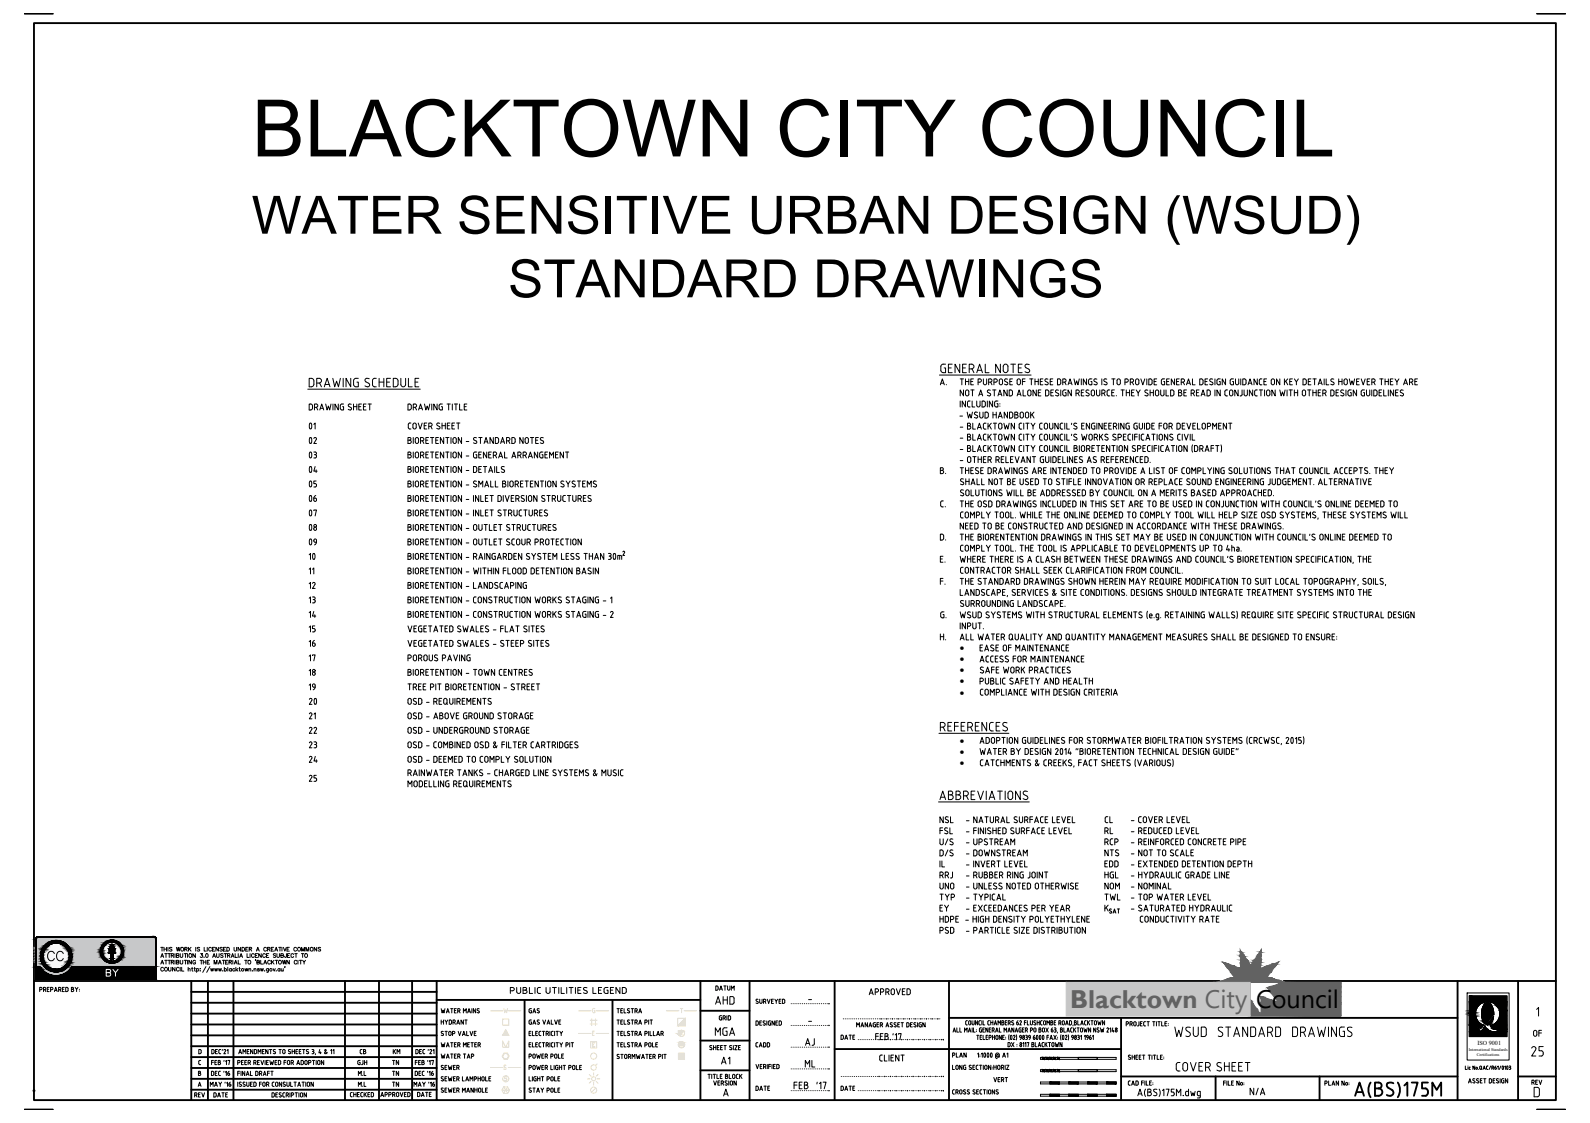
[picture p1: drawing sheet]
<svg xmlns="http://www.w3.org/2000/svg" width="841mm" height="594mm" viewBox="0 0 841 594" stroke-linecap="round" stroke-linejoin="round" font-family="sans-serif">
<defs><g id="words">
<text font-size="41.9" x="133" y="83">BLACKTOWN CITY COUNCIL</text>
<g font-size="27.9">
<text x="133" y="124">WATER SENSITIVE URBAN DESIGN (WSUD)</text>
<text x="269" y="157">STANDARD DRAWINGS</text>
</g>
<text font-size="13.7" fill="#626262" x="566" y="533">Blacktown City</text>
<text font-size="13.4" x="664" y="533">Council</text>
<g font-size="10.1">
<text x="158" y="230">01</text>
<text x="158" y="245">03</text>
<text x="158" y="253">04</text>
<text x="158" y="260">05</text>
<text x="158" y="276">07</text>
<text x="158" y="283">08</text>
<text x="158" y="291">09</text>
<text x="159" y="298">10</text>
<text x="161" y="375">20</text>
</g>
<g font-size="9.7">
<text x="158" y="237">02</text>
<text x="158" y="268">06</text>
</g>
<g font-size="9.3">
<text x="620" y="550">WSUD STANDARD DRAWINGS</text>
<text x="808" y="560">25</text>
</g>
<text font-size="8.8" x="24" y="509">CC</text>
<g font-size="7.5">
<text x="377" y="532">AHD</text>
<text x="377" y="549">MGA</text>
</g>
<text font-size="7.1" fill="#f8f8f8" x="55" y="518">BY</text>
<g font-size="7.1">
<text x="425" y="554">AJ</text>
<text x="380" y="564">A1</text>
<text x="425" y="566">ML</text>
<text x="419" y="577">FEB '17</text>
<text x="660" y="580">N/A</text>
</g>
<g font-size="6.6">
<text x="214" y="218">DRAWING TITLE</text>
<text x="214" y="243">BIORETENTION - GENERAL ARRANGEMENT</text>
<text x="162" y="313">12</text>
<text x="168" y="320" transform="rotate(-90 168 320)">13</text>
<text x="162" y="328">14</text>
<text x="162" y="335">15</text>
<text x="162" y="343">16</text>
<text x="162" y="358">18</text>
<text x="168" y="366" transform="rotate(-90 168 366)">19</text>
<text x="162" y="381">21</text>
<text x="162" y="389">22</text>
<text x="162" y="397">23</text>
<text x="162" y="405">24</text>
<text x="162" y="415">25</text>
<text x="459" y="527">APPROVED</text>
<text x="464" y="563">CLIENT</text>
</g>
<g font-size="6.2">
<text x="162" y="351">17</text>
<text x="810" y="549">OF</text>
</g>
<g font-size="5.7">
<text x="167" y="305" transform="rotate(-90 167 305)">11</text>
<text x="189" y="559">CB</text>
<text x="207" y="559">KM</text>
<text x="503" y="561">PLAN</text>
<text x="525" y="574">VERT</text>
<text x="809" y="575">REV</text>
<text x="102" y="582">REV</text>
<text x="112" y="582">DATE</text>
<text x="206" y="576">TN</text>
<text x="218" y="576">MAY '16</text>
<text x="219" y="581">DATE</text>
<text x="399" y="578">DATE</text>
<text x="443" y="578">DATE</text>
</g>
<g font-size="5.3">
<text x="20" y="526">PREPARED BY:</text>
<text x="377" y="525">DATUM</text>
<text x="232" y="543">HYDRANT</text>
<text x="379" y="541">GRID</text>
<text x="443" y="551">DATE</text>
<text x="232" y="555">WATER METER</text>
<text x="399" y="555">CADD</text>
<text x="232" y="561">WATER TAP</text>
<text x="279" y="561">POWER POLE</text>
<text x="188" y="564">GJH</text>
<text x="206" y="564">TN</text>
<text x="525" y="567">HORIZ</text>
<text x="110" y="570">DEC '16</text>
<text x="188" y="570">M.L</text>
<text x="206" y="570">TN</text>
<text x="184" y="581">CHECKED</text>
<text x="200" y="581">APPROVED</text>
</g>
<g font-size="5.2">
<text x="508" y="345">·</text>
<text x="508" y="350">·</text>
<text x="508" y="356">·</text>
<text x="508" y="362">·</text>
<text x="508" y="368">·</text>
<text x="508" y="393">·</text>
<text x="508" y="399">·</text>
<text x="508" y="405">·</text>
</g>
<text font-size="3.2" x="781" y="553">ISO 9001</text>
<g font-size="2.6">
<text x="427" y="530">-</text>
<text x="427" y="542">-</text>
</g>
<g font-size="2.2">
<text x="777" y="556">International Standards</text>
<text x="781" y="559">Certifications</text>
</g>
</g></defs>
<g fill="none" stroke="#000" stroke-width=".53">
<path d="M497 198h48M498 194v2l1 1M499 193h1M499 193l-1 1M499 195h1v2h-1M502 195h1M504 193h-2v4h2M508 193v4l-3-4v4M509 195h2M511 193h-2v4h2M513 195h1a1.2 1.2 0 0 0 1-1 1.2 1.2 0 0 0-1-1h-1v4M514 195l1 2"/>
<path d="M517 197l1-4 2 4M517 196h2M521 193v4h2M529 193v4l-2-4v4M531 194a1.3 1.3 0 0 1 1-1 1.3 1.3 0 0 1 1 1M533 194v2a1.3 1.3 0 0 1-1 1 1.3 1.3 0 0 1-1-1v-2M535 193h2M536 193v4M539 195h1M541 193h-2v4h2M544 193a1.1 1.1 0 0 0-2 0 1.1 1.1 0 0 0 1 2h1a1.2 1.2 0 0 1 0 2 1.2 1.2 0 0 1-2 0M163 206h59"/>
<path d="M164 200h1l1 1v3l-1 1h-1zM164 214h1v3h-1zM166 215h1a.9 .9 0 0 0 1 0 .9 .9 0 0 0-1-1h-1v3M167 215l1 2M168 203h1a1.2 1.2 0 0 0 1-2 1.2 1.2 0 0 0-1-1h-1v5M169 203l1 2M169 217l1-3 1 3M169 216h2M172 205l1-5 2 5M172 203h2M172 214l1 3 1-2v2l1-3M176 200l1 5 1-3 1 3 1-5"/>
<path d="M176 214v3M179 214v3l-2-3v3M182 200v5M182 214h-1l-1 1v2h2v-2h-1M185 214l-1 1 2 1-1 1h-1M185 214h1M186 200v5l-3-5v5M187 214v3M187 215h2M189 214v3M190 200l-3 1v2l1 2h2v-3h-1M190 215h1"/>
<path d="M191 214h-1v3h1M192 215h1M194 214h-2v3h2M195 214h1M195 200a1.1 1.1 0 0 0-2 0 1.1 1.1 0 0 0 1 2l1 1a1.2 1.2 0 0 1 0 2 1.2 1.2 0 0 1-2-1M196 214v3M197 203l1 1 1 1M199 200l-2 1v3M201 202h2M201 200v5M203 200v5M205 202h1"/>
<path d="M207 200h-2v5h2M208 200h2v1v3v1h-2zM212 200v3a1.3 1.3 0 0 0 1 2 1.4 1.4 0 0 0 2-2v-3M216 200v5h2M220 202h1M222 200h-2v5h2M497 204l1-4 1 4M498 203h1M501 203v1M508 212v3M508 200h2M509 200v4"/>
<path d="M510 206v3l-2-3v3M511 212v3l-2-3v3M511 207v2M511 200v4M511 202h1M511 207a.9 .9 0 0 1 1-1 .9 .9 0 0 1 0 1v2a.9 .9 0 0 1-1 0M512 218v3l1-2 1 2v-3M512 200v4M513 212h-1v1v2h1M514 206h1M514 202h1M514 212v3h2"/>
<path d="M514 206v3M515 200h-1v4h1M517 218h-1l-1 1 2 1v1h-2M517 202h1a.9 .9 0 0 0 1-1 .9 .9 0 0 0-1-1h-1v4M518 209l1-3 1 3M518 209h1M518 218v2a.9 .9 0 0 0 1 1 .9 .9 0 0 0 1-1v-2M518 212v2a.9 .9 0 0 1 0 1 .9 .9 0 0 1-1-1v-2M520 203a.9 .9 0 0 0 1 1 .9 .9 0 0 0 1-1M520 200v3M520 215h1v-2l-2-1v3h1M521 218l2 1-1 2h-1z"/>
<path d="M522 200v3M522 212v3M523 202h1a.9 .9 0 0 0 1-1 .9 .9 0 0 0-1-1h-1v4M524 208v1h-2M524 206l-2 1 2 1M524 202l1 2M525 212v3l-2-3v3M525 206h2M525 218v3M525 219h2M526 202h1a.9 .9 0 0 0 1-1 .9 .9 0 0 0-1-1h-1v4M526 206v3"/>
<path d="M527 218v3M528 212h-2v2l1 1h1v-1h-1M528 209l1-3 1 3M528 209h2M529 203a.9 .9 0 0 0 0 1 .9 .9 0 0 0 1-1M529 201a.9 .9 0 0 1 0-1 .9 .9 0 0 1 1 1M529 201v2M529 214h.1M529 215h.1M530 201v2M533 206v3l-2-3v3M533 218v3l-2-3v3"/>
<path d="M533 201l-1-1-1 1 2 1v1h-2M534 206l1 1v2h-1zM534 218l2 1-1 2h-1zM534 202h1M536 200h-2v4h2M537 218h1a.7 .7 0 0 1 0 1 .9 .9 0 0 1 1 1 .9 .9 0 0 1-1 1h-1zM537 219h1M538 209l1-3 1 3M538 201a.9 .9 0 0 1 1-1 .9 .9 0 0 1 1 1M538 203a.9 .9 0 0 0 1 1 .9 .9 0 0 0 1-1M538 201v2M538 209h2"/>
<path d="M540 201v2M540 218h1v2a.9 .9 0 0 1-1 1 .9 .9 0 0 1 0-1zM541 202h1M541 206v3h2M542 200h-1v4M543 218h1v2a.9 .9 0 0 1-1 1 .9 .9 0 0 1-1-1zM544 207h1v2a.9 .9 0 0 1-1 0zM545 200h1M545 218v3M546 200v4M546 219l1 2M547 218l-2 2"/>
<path d="M547 202h2M547 200v4M548 206v3l-2-3v3M549 208h1M549 200v4M550 202h1M551 206h-2v3h2M552 200h-2v4h2M553 206l2 1-1 2h-1zM554 201l-1-1v1l1 1v1h-1M555 202h2M556 208h1"/>
<path d="M557 200h-2v4h2M557 206h-1v3h1M560 208v1h-2M560 206l-2 1 2 1M561 206v3M561 201v2M561 201v-1h-2v4l2-1M562 202h1a.9 .9 0 0 0 1-1 .9 .9 0 0 0-1-1h-1v4M563 202l1 2M564 206l-2 1v2h1h1v-1h-1M565 204l1-4 1 4M565 203h2"/>
<path d="M567 206v3l-2-3v3M568 200l1 4v-3l1 3 1-4M569 208h1a.9 .9 0 0 0 1-1 .9 .9 0 0 0-1-1h-1v3M570 208l1 1M572 208h1M572 200v4M573 206h-1v3h1M575 200v4l-2-4v4M576 208v1h-2M576 201v2M576 206l-2 1 2 1M577 202h1v2h-2v-1"/>
<path d="M577 207h2v2a.9 .9 0 0 1-1 0 .9 .9 0 0 1-1 0zM578 200h-2v1M579 200v1l1 2v1l-1-1M579 200l1 1M582 206v3a.9 .9 0 0 1-1 0 .9 .9 0 0 1-1 0v-3M583 208h1a.9 .9 0 0 0 1-1 .9 .9 0 0 0-1-1h-1v3M583 200v4M584 208l1 1M585 201l-1-1v1l1 1 1 1h-2M587 206h-1v1v2h1M588 208h1M588 200h2"/>
<path d="M589 200v4M589 206h-1v3h1M590 209h.1M591 201a.9 .9 0 0 1 1-1 .9 .9 0 0 1 1 1M591 203a.9 .9 0 0 0 1 1 .9 .9 0 0 0 1-1M591 201v2M593 201v2M593 206h2M594 206v3M595 202h1a.9 .9 0 0 0 1-1 .9 .9 0 0 0-1-1h-1v4M596 208h1M596 206v3"/>
<path d="M597 206v3M598 202h1M599 208h1M599 202a.9 .9 0 0 0 1-1 .9 .9 0 0 0-1-1h-1v4M599 202l1 2M600 206h-1v3h1M601 201a.9 .9 0 0 1 1-1 .9 .9 0 0 1 0 1M601 203a.9 .9 0 0 0 1 1 .9 .9 0 0 0 0-1M601 201v2M601 206l1 2 1-2M602 208v1M602 201v2"/>
<path d="M603 200l1 4 2-4M607 200v4M607 208v1h-1M607 206l-1 1 1 1M608 200l1 1v2l-1 1zM608 208h2M608 206v3M610 206v3M610 202h2M611 207h2v2a.9 .9 0 0 1-1 0 .9 .9 0 0 1-1 0zM612 200h-2v4h2M614 206v3a.9 .9 0 0 0 1 0 .9 .9 0 0 0 1 0"/>
<path d="M614 201v2M616 202v2h-1l-1-1M616 206v3M616 200h-1l-1 1M617 206v3h1M617 202h1M618 200h-1v4h1M619 206l2 1-1 2h-1zM621 200v4l-1-4v4M622 202h1M623 206h1a.7 .7 0 0 1 1 1 .7 .7 0 0 1-1 1 .9 .9 0 0 1 1 1 .9 .9 0 0 1-1 0h-1zM623 208h1"/>
<path d="M624 200h-2v4h2M625 202h1a.9 .9 0 0 0 1-1 .9 .9 0 0 0-1-1h-1v4M626 202l1 2M626 208h1M628 206h-2v3h2M628 204l1-4 1 4M628 203h1M630 208h1M631 200v4h1M631 208a.9 .9 0 0 0 1-1 .9 .9 0 0 0-1-1h-1v3M631 208l1 1M633 208h1"/>
<path d="M634 206h-1v3h1M635 200l1 1v2l-1 1zM635 209l1-3 1 3M636 209h1M637 202h1M638 206l2 1v2h-2zM639 200h-2v4h2M641 201l-1-1v1l1 1v1h-1M643 206v3M643 200v4M644 201v2M645 202v2h-1v-1"/>
<path d="M645 206v3l-1-3v3M645 200h-1v1M648 200v4l-2-4v4M649 206h-1v1v2h1M651 207h1v2a.9 .9 0 0 1-1 0 .9 .9 0 0 1-1 0zM651 201v2M652 202v2h-1v-1M652 200h-1v1M653 203a.9 .9 0 0 0 1 1 .9 .9 0 0 0 1-1M653 200v3M655 206v3l-2-3v3M655 200v3"/>
<path d="M656 209h.1M656 200v4M657 206v3h-1M659 201v2M659 201v-1h-2v4l2-1M660 206v3a.9 .9 0 0 1-1 0 .9 .9 0 0 1-1 0v-3M660 204l1-4 1 4M660 203h2M663 206v3l-2-3v3M665 206h-1v1v2h1M665 200v4l-2-4v4M666 206h2"/>
<path d="M667 206v3M667 200l-1 1v2l1 1M669 202h1M669 206v3M670 200h-1v4h1M670 207h1l1 2a.9 .9 0 0 1-1 0 .9 .9 0 0 1-1 0zM672 203a.9 .9 0 0 0 1 1 .9 .9 0 0 0 1-1M672 201a.9 .9 0 0 1 1-1 .9 .9 0 0 1 1 1M672 201v2M674 201v2M674 206v3l-1-3v3M677 206l1 3v-2l1 2 1-3"/>
<path d="M677 200v4l-2-4v4M679 200v4M680 202l1 2M681 206v3M681 200l-2 2M682 206h2M682 202h1M683 206v3M684 200h-2v4h2M685 208h1M685 206v3M685 200l1 2 1-2"/>
<path d="M686 202v2M686 206v3M689 207h1l1 2a.9 .9 0 0 1-1 0 .9 .9 0 0 1-1 0zM689 200l2 1-1 2-1 1zM692 206h1M692 202h1M693 206v3M693 200h-1v4h1M694 208h2M694 206v3M694 200h2M695 200v4"/>
<path d="M696 206v3M697 208h1M697 204l1-4 1 4M698 203h1M699 206h-2v3h2M700 208h1a.9 .9 0 0 0 0-1 .9 .9 0 0 0 0-1h-1v3M700 200v4M701 208v1M701 200v4h2M704 206l2 1-1 2h-1zM704 202l2 1-1 1-1-1M706 201h-2v1"/>
<path d="M707 208h1M708 206h-1v3h1M708 202h2M708 200v4M710 200v4M711 208v1h-2M711 206l-2 1 2 1M711 201v2M711 203a.9 .9 0 0 0 1 1 .9 .9 0 0 0 1-1M711 201a.9 .9 0 0 1 1-1 .9 .9 0 0 1 1 1M712 206v3M713 201v2"/>
<path d="M714 200v4l1-3 1 3 1-4M715 206l-2 1v2h1h1v-1h-1M718 206v3l-2-3v3M718 202h1M719 200h-1v4h1M720 200l1 4 1-4M722 206h-1l-1 1v2h2v-1h-1M723 202h1M725 206v3a.9 .9 0 0 1-1 0 .9 .9 0 0 1-1 0v-3M725 200h-2v4h2M726 206v3M726 202a.9 .9 0 0 0 1-1 .9 .9 0 0 0-1-1v4"/>
<path d="M727 206l1 1v2h-1zM727 202v2M729 208h2M730 200h2M731 200v4M731 206h-2v3h2M732 206v3h1M733 202h1M733 200v4M734 206v3M734 200v4M735 202h1"/>
<path d="M737 200h-2v4h2M737 206v3l-2-3v3M738 200l1 2 1-2M738 208h1M739 202v2M740 206h-2v3h2M742 208v1h-1M742 206l-1 1 1 1M742 204l1-4 2 4M743 203h1M746 202a.9 .9 0 0 0 1-1 .9 .9 0 0 0-1-1v4M747 202v2"/>
<path d="M748 202h1M750 200h-2v4h2M216 231h1a.7 .7 0 0 1 0 1 .7 .7 0 0 1 0 1 .9 .9 0 0 1 1 1 .9 .9 0 0 1-1 1h-1zM216 233h1M217 224h-1v1v1l1 1M219 231v4M219 224h1v2a.9 .9 0 0 1-1 1 .9 .9 0 0 1-1-1zM220 232h1v2a.9 .9 0 0 1 0 1 .9 .9 0 0 1-1-1zM221 224l1 3 1-3M222 233h1M223 233a.9 .9 0 0 0 1-1 .9 .9 0 0 0-1-1h-1v4M223 233l1 2"/>
<path d="M224 225h1M225 233h1M226 224h-2v3h2M227 231h-2v4h2M227 226h1M228 231h1M228 224h-1v3M228 224a.9 .9 0 0 1 1 1 .9 .9 0 0 1-1 1l1 1M229 231v4M231 233h1M232 231h-1v4h1M233 224h-2v1l2 1v1h-2"/>
<path d="M234 225h2M234 224v3M235 231v4l-2-4v4M236 224v3M236 231h1M237 225h1M237 231v4M238 224h-1v3h1M239 231v4M239 225h1M240 232h1v2a.9 .9 0 0 1-1 1 .9 .9 0 0 1 0-1zM240 224h-1v3h1"/>
<path d="M242 224h1M242 224v3M244 231v4l-2-4v4M247 234h1M250 234l1 1M252 232h-2l2 2v1M253 231h2M254 231v4M256 235l1-4 1 4M256 234h2M261 231v4l-2-4v4M262 231l2 1-1 3h-1z"/>
<path d="M265 235l1-4 1 4M265 234h2M268 233h1a.9 .9 0 0 0 1-1 .9 .9 0 0 0-1-1h-1v4M269 233l1 2M271 231l1 1v3h-1zM277 231v4l-2-4v4M279 232v2M280 232a.9 .9 0 0 0-1-1 .9 .9 0 0 0-1 1v2a.9 .9 0 0 0 1 1 .9 .9 0 0 0 1-1M281 231h1M281 231v4M283 233h1M285 231h-2v4h2"/>
<path d="M286 231v1l2 2-1 1-1-1M287 231v1M508 220h1M508 232h1M508 226h1M508 238h1M512 230h1a.7 .7 0 0 1 0 1 .9 .9 0 0 1 1 1 .9 .9 0 0 1-1 1h-1zM512 231h1M512 224h1a.7 .7 0 0 1 0 1 .9 .9 0 0 1 1 1 .9 .9 0 0 1-1 1h-1zM512 225h1M512 237h1M513 236h-1v3h1a.9 .9 0 0 0 1-1 .9 .9 0 0 0-1-1"/>
<path d="M513 236a.7 .7 0 0 1 0 1M515 230v3h1M515 224v3h1M515 236v3h1M517 233l1-3 1 3M517 227l1-3 1 3M517 239l1-3 1 3M517 232h2M517 226h2M517 238h2M521 236h1M521 236h-1v2l2 1"/>
<path d="M522 230h-1h-1v2l2 1M522 224h-1l-1 1v2h2M523 230v3M523 224v3M523 236v3M523 231l1 2M523 225l1 2M523 237l1 2M524 230l-1 2M524 224l-1 2M524 236l-1 2M525 230h2"/>
<path d="M525 224h2M525 236h2M526 230v3M526 224v3M526 236v3M528 221l1-3 1 3M528 220h2M528 230h2v2a.9 .9 0 0 1-1 1 .9 .9 0 0 1-1-1zM528 224h2v2a.9 .9 0 0 1-1 1 .9 .9 0 0 1-1-1zM528 236h2v2a.9 .9 0 0 1-1 1 .9 .9 0 0 1-1-1zM531 230l1 3v-2l1 2 1-3M531 224l1 3v-2l1 2 1-3"/>
<path d="M531 236l1 3v-2l1 2 1-3M537 230v3l-2-3v3M537 224v3l-2-3v3M537 236v3l-2-3v3M540 236h.1M540 236h-1v2l1 1M540 230h-1v2l1 1M540 224l-1 1v2h1M542 230v3M542 224v3M542 236v3M543 230h1"/>
<path d="M543 224h1M543 236h1M543 230v3M543 224v3M543 236v3M545 230l1 1 1-1M545 224l1 1 1-1M545 236l1 1 1-1M546 231v2M546 225v2M546 237v2M551 233h.1"/>
<path d="M551 230h.1M551 227h.1M551 224h.1M551 239h.1M551 236h.1M551 230h-1v2l1 1M551 224l-1 1v2h1M551 236h-1v2l1 1M553 230h1v2a.9 .9 0 0 1-1 1 .9 .9 0 0 1-1-1zM553 224h1v2a.9 .9 0 0 1-1 1 .9 .9 0 0 1-1-1zM553 236h1v2a.9 .9 0 0 1-1 1 .9 .9 0 0 1-1-1zM555 224v2a.9 .9 0 0 0 1 1 .9 .9 0 0 0 1-1v-2"/>
<path d="M555 236v2a.9 .9 0 0 0 1 1 .9 .9 0 0 0 1-1v-2M557 230v2a.9 .9 0 0 1-1 1 .9 .9 0 0 1-1-1v-2M560 230v3l-2-3v3M560 224v3l-2-3v3M560 236v3l-2-3v3M562 236h.1M562 236h-1v2l1 1M562 230h-1v2l1 1M562 224h-1v1v2h1M563 230v3M563 224v3M563 236v3"/>
<path d="M564 230v3h2M564 224v3h2M564 236v3h2M567 230h.1M567 224v1M568 237h1M569 236h-1v3h1a.9 .9 0 0 0 1-1 .9 .9 0 0 0-1-1M569 236a.7 .7 0 0 1 1 0 .7 .7 0 0 1-1 1M569 232v1l-1-1M569 226v1h-1M570 230h-2l1 2M570 224h-2l1 2"/>
<path d="M571 236v3M572 230l1 3 1-2v2l1-3M572 225h1M572 236h1l1 2a.9 .9 0 0 1-1 1 .9 .9 0 0 1-1-1zM574 224h-2v3h2M576 236h-1v3M576 236a.9 .9 0 0 1 1 1 .9 .9 0 0 1-1 0h-1M576 237l1 2M576 230h1l1 2a.9 .9 0 0 1-1 1 .9 .9 0 0 1-1-1zM576 224v3l-1-3v3M578 237h1M579 231h1a.9 .9 0 0 0 1 0 .9 .9 0 0 0-1-1h-1v3"/>
<path d="M579 236h-1v3h1M579 224h-1l-1 2 1 1h1v-2M580 231l1 2M580 236h2M580 224v3M581 236v3M582 230v3M582 231l1 2M583 237h1M583 224v3l-2-3v3M583 230l-1 2M584 225h1"/>
<path d="M584 236h-1v3h1M585 224h-1v3h1M586 230h-1h-1l2 2v1l-2-1M586 225h2M587 236v3l-2-3v3M588 224h-2v3h2M588 236h2M589 226h1a.9 .9 0 0 0 1-1 .9 .9 0 0 0-1-1h-1v3M589 236v3M590 226l1 1M590 230h-1l1 2v1l-1-1M591 236v3"/>
<path d="M591 231h1a.9 .9 0 0 0 1 0 .9 .9 0 0 0-1-1h-1v3M592 224v3M592 236h1l1 2a.9 .9 0 0 1-1 1 .9 .9 0 0 1-1-1zM594 231h1M595 224v3l-2-3v3M596 230h-2v3h2M596 236v3l-1-3v3M597 224h-1v2v1h1v-2M598 230h-1v2l1 1M599 230v3M600 236l-1 1 2 1-1 1h-1M600 236h.1"/>
<path d="M600 231h2M602 224h-2v1v2h2v-2h-1M602 230h-2v3M603 224v2a.9 .9 0 0 0 0 1 .9 .9 0 0 0 1-1v-2M603 236h-1v3M603 236a.9 .9 0 0 1 0 1h-1M603 230v3M605 237h1M605 230h-1v2l1 1M605 224v3M606 236h-1v3h1M606 233l1-3 1 3"/>
<path d="M606 232h2M606 224h2v3h-2zM608 236h.1M608 236h-1v2l1 1M609 225h1M609 230h2M609 236v3M610 230v3M610 237h2M611 224h-2v3h2M612 236h-2v3M612 230v3"/>
<path d="M613 236v3M613 225h1M613 230h2v2a.9 .9 0 0 1-1 1 .9 .9 0 0 1-1-1zM614 224h-1v3M615 236h.1M615 236h-1v2l1 1M616 239l1-3 2 3M617 238h1M617 225v1M617 225a.9 .9 0 0 0-1-1 .9 .9 0 0 0 0 1v1a.9 .9 0 0 0 0 1 .9 .9 0 0 0 1-1M618 230v3l-2-3v3M618 226h1a.9 .9 0 0 0 1-1 .9 .9 0 0 0-1-1h-1v3"/>
<path d="M619 226l1 1M620 236h1M620 230h-1l1 2v1l-1-1M620 236v3M622 236v3M623 224h1v3h-1zM624 236h1v2a.9 .9 0 0 1-1 1 .9 .9 0 0 1-1-1zM624 233h.1M624 230h.1M624 230h-1v2l1 1M625 225h1M625 230v3"/>
<path d="M626 230l1 3 2-3M627 224h-2v3h2M628 224l1 3 1-3M628 236v3l-2-3v3M630 230v3M631 230v3h1M631 235v4M631 225h1M632 236h2l-1 3h-1zM632 224h-1v3h1M633 224v3h2M635 236v3"/>
<path d="M635 236a.9 .9 0 0 1 1 1 .9 .9 0 0 1-1 0M636 237v2M636 224h1l1 2a.9 .9 0 0 1-1 1 .9 .9 0 0 1-1-1zM637 239l1-3 2 3M638 238h1M639 226h1a.9 .9 0 0 0 0-1 .9 .9 0 0 0 0-1h-1v3M641 237h1M641 227v-3l1 2 2-2v3M642 236h-1v3M643 236h2M644 236v3M645 225h1"/>
<path d="M646 235v4M646 224h-1v3h1M649 224v3l-2-3v3M650 224h2M651 224v3M216 247h1a.7 .7 0 0 1 0 1 .9 .9 0 0 1 1 1 .9 .9 0 0 1-1 1h-1zM216 254h1a.7 .7 0 0 1 0 1 .7 .7 0 0 1 0 1 .9 .9 0 0 1 1 1 .9 .9 0 0 1-1 1h-1zM216 248h1M216 256h1M219 247v3M219 254v4M220 247h1v2a.9 .9 0 0 1 0 1 .9 .9 0 0 1-1-1z"/>
<path d="M220 255h1v2a.9 .9 0 0 1 0 1 .9 .9 0 0 1-1-1zM222 249h1M222 256h1M223 249a.9 .9 0 0 0 1-1 .9 .9 0 0 0-1-1h-1v3M223 256a.9 .9 0 0 0 1-1 .9 .9 0 0 0-1-1h-1v4M223 249l1 1M223 256l1 2M225 248h1M225 256h1M227 247h-2v3h2M227 254h-2v4h2M228 247h1"/>
<path d="M228 254h1M229 247v3M229 254v4M231 248h1M231 256h1M232 247h-1v3h1M232 254h-1v4h1M235 247v3l-2-3v3M235 254v4l-2-4v4M236 247h1M236 254h1M237 247v3"/>
<path d="M237 254v4M239 247v3M239 254v4M240 247h1v2a.9 .9 0 0 1-1 1 .9 .9 0 0 1 0-1zM240 255h1v2a.9 .9 0 0 1-1 1 .9 .9 0 0 1 0-1zM244 247v3l-2-3v3M244 254v4l-2-4v4M247 249h1M247 257h1M250 257l1 1M250 247h2v3h-2zM252 255h-2l2 2v1"/>
<path d="M253 258v-4l1 2 1-2v4M253 248h1M255 247h-2v3h2M256 247h1M256 258l1-4 1 4M257 247v3M257 257h1M258 250l2-3 1 3M259 249h1M260 254v4h1M262 247v3M262 254v4h1"/>
<path d="M263 247v3h1M266 254h1a.7 .7 0 0 1 0 1 .7 .7 0 0 1 0 1 .9 .9 0 0 1 1 1 .9 .9 0 0 1-1 1h-1zM266 256h1M267 247h-1l-1 1 2 1v1h-2M269 254v4M270 255v2M270 255a.9 .9 0 0 1 1-1 .9 .9 0 0 1 0 1v2a.9 .9 0 0 1 0 1 .9 .9 0 0 1-1-1M272 256h1a.9 .9 0 0 0 1-1 .9 .9 0 0 0-1-1h-1v4M274 256v2M275 256h1M277 254h-2v4h2M278 254h1"/>
<path d="M279 254v4M281 256h1M282 254h-1v4h1M285 254v4l-2-4v4M286 254h2M287 254v4M289 254v4M290 255h1v2a.9 .9 0 0 1 0 1 .9 .9 0 0 1-1-1zM294 254v4l-2-4v4M298 255l-1-1v1l1 1v1h-1M299 254l2 2 1-2M301 256v2"/>
<path d="M304 255l-1-1v1l1 1v1h-1M305 254h2M306 254v4M308 256h1M310 254h-2v4h2M311 258v-4l1 2 1-2v4M315 255l-1-1v1l1 1v1h-1M497 247h1a.7 .7 0 0 1 1 1 .7 .7 0 0 1-1 1 .9 .9 0 0 1 1 1 .9 .9 0 0 1-1 1h-1zM497 249h1M500 250v1M508 247h2M508 244h1"/>
<path d="M509 247v4M510 259h-1l-1 1 2 1v1h-2M510 253h-1l-1 1 2 1v1h-2M511 247v4M511 249h1M511 253v3M511 255h2M511 259h1l1 2a.9 .9 0 0 1-1 1 .9 .9 0 0 1-1-1zM512 242h1l1 2a.9 .9 0 0 1-1 1 .9 .9 0 0 1-1-1zM512 247v4M513 253v3M514 249h1"/>
<path d="M514 259v3h1M514 256l1-3 1 3M514 256h1M515 242h1M515 247h-1v4h1M515 242v3M516 259v2a.9 .9 0 0 0 1 1 .9 .9 0 0 0 1-1v-2M517 253v3h1M517 242v3M517 243h2M518 248l-2-1v1l2 1v1h-2M519 249h1"/>
<path d="M519 259h2M519 242v3M519 253v3h2M520 259v3M520 247h-1v4h1M520 243h1M522 242h-2v3h2M522 259v3M523 247l1 1v2l-1 1zM523 243a.9 .9 0 0 0 1-1 .9 .9 0 0 0-1 0v3M523 259h1v2a.9 .9 0 0 1 0 1 .9 .9 0 0 1-1-1zM524 243v2"/>
<path d="M525 253v3l-2-3v3M525 249h1a.9 .9 0 0 0 1-1 .9 .9 0 0 0-1-1h-1v4M526 254h1l1 2a.9 .9 0 0 1-1 0 .9 .9 0 0 1-1 0zM526 249l1 2M527 243h1a.9 .9 0 0 0 1-1 .9 .9 0 0 0-1 0h-1v3M527 259v3l-1-3v3M528 243l1 2M528 251l1-4 1 4M529 250h1M529 253h1M530 253v3M530 243h1"/>
<path d="M530 259l-2 1 2 1M531 242h-1v3h1M531 247l1 4 1-3v3l1-4M532 242v3h1M533 259v3l1-2 1 2v-3M533 253h1a.7 .7 0 0 1 0 1 .7 .7 0 0 1 0 1 .9 .9 0 0 1 1 1 .9 .9 0 0 1-1 0h-1zM533 255h1M534 243h2M535 247v4M536 255h1M536 242h-1v3h1M536 259v3"/>
<path d="M537 242l1 3 1-3M537 253h-1v3h1M537 259v3h2M538 247v4l-2-4v4M539 248v2l2 1v-2h-1M540 253v3a.9 .9 0 0 0 1 0v-3M540 259v3h1M540 245l1-3 1 3M540 244h2M541 247h-1l-1 1M543 248l-1-1v1l1 1v1h-1M544 259h1a.7 .7 0 0 1 0 1 .7 .7 0 0 1 0 1 .9 .9 0 0 1 1 0 .9 .9 0 0 1-1 1h-1z"/>
<path d="M544 253h-1l-1 1 2 1v1h-2M545 242v3l-2-3v3M545 255h1M546 251l1-4 1 4M546 242h2M546 250h2M547 253h-2v3h2M547 242v3M548 253l1 1v2h-1zM548 259h-1v3h1M549 249h1a.9 .9 0 0 0 1-1 .9 .9 0 0 0-1-1h-1v4M550 249l1 2"/>
<path d="M552 253h2M552 249h1M552 242h-1l-1 2 1 1h1v-2h-1M553 253v3M553 242v2a.9 .9 0 0 0 1 1 .9 .9 0 0 0 1-1v-2M553 247h-1v4h1M554 259l1 1v2h-1zM555 254h1v2a.9 .9 0 0 1-1 0zM556 247v4M556 242v3M557 242h2l-1 3h-1zM559 247v4l-2-4v4"/>
<path d="M560 247h1M560 243h1M560 253h-1v1l1 1v1h-1M561 247v4M561 242h-1v3h1M562 253h1M562 242v3h2M562 253v3M563 249h1M563 259h-1v3h1M564 247h-1v4h1M564 253v3"/>
<path d="M565 242v3M565 255h2M566 259h-1l-1 1 2 1v1h-2M567 247v4l-2-4v4M567 253h-2v3M567 242v3l-1-3v3M568 253v3h1M568 243h1M569 259h-1l-1 1 2 1v1h-2M569 248v2M570 248l-1-1h-1v4l1-1h1M570 242h-2v3h2"/>
<path d="M570 255h1M571 249h1M571 243l2 1-1 1-1-1M571 259h-1v3h1M572 253h-2v3h2M572 247h-1v4h1M572 259l2 1v2h-2zM572 242h-1v1M573 247l2 1-1 2-1 1zM574 253v3M575 245l1-3 1 3M575 244h2"/>
<path d="M577 259h1a.7 .7 0 0 1 0 1 .7 .7 0 0 1 0 1 .9 .9 0 0 1 0 1h-1zM577 253v3l-2-3v3M577 247h2M578 247v4M579 243l1 1-1 1-1-1M579 259l1 2 2-2M580 253v3l-2-3v3M580 242h-1v1M580 248v2a.9 .9 0 0 0 1 1 .9 .9 0 0 0 1-1v-2M580 248a.9 .9 0 0 1 1-1 .9 .9 0 0 1 1 1M581 254h1l1 2a.9 .9 0 0 1-1 0 .9 .9 0 0 1-1 0zM582 243h1a.9 .9 0 0 0 1-1 .9 .9 0 0 0-1 0h-1v3"/>
<path d="M584 243v2M584 253l1 3 1-3M584 249h1a.9 .9 0 0 0 1-1 .9 .9 0 0 0-1-1h-1v4M585 243h1M585 259l-1 1v2M587 242h-2v3h2M587 259h1v2a.9 .9 0 0 1-1 1 .9 .9 0 0 1-1-1zM587 256l1-3 1 3M587 249h1a.9 .9 0 0 0 1-1 .9 .9 0 0 0-1-1h-1v4M587 256h2M588 243h1M588 249l1 2"/>
<path d="M589 242h-1v3M589 259v2a.9 .9 0 0 0 1 1 .9 .9 0 0 0 1-1v-2M590 248v2a.9 .9 0 0 0 1 1 .9 .9 0 0 0 1-1v-2M590 248a.9 .9 0 0 1 1-1 .9 .9 0 0 1 1 1M590 253h2M590 243h1M591 253v3M592 242h-2v3h2M593 247l1 4 1-4M593 243a.9 .9 0 0 0 1-1 .9 .9 0 0 0-1 0v3M593 253v3M594 243v2"/>
<path d="M594 259v3l-2-3v3M594 254h1l1 2a.9 .9 0 0 1-1 0 .9 .9 0 0 1-1 0zM595 243h1M596 247v4M596 259l-1 1v2M597 247l1 1v2l-1 1zM597 242h-2v3h2M597 259v3M598 259v3h2M598 253v3l-1-3v3M600 249h1M600 242v3l-2-3v3"/>
<path d="M601 247h-1v4h1M601 254h1l1 2a.9 .9 0 0 1-1 0 .9 .9 0 0 1-1 0zM602 242h-1v2l1 1M602 259h2v2a.9 .9 0 0 1-1 1 .9 .9 0 0 1-1-1zM603 243h1M603 251l1-4 2 4M604 255a.9 .9 0 0 0 1-1 .9 .9 0 0 0-1-1v3M604 250h1M604 242h-1v3h1M605 255v1M607 259v3l-2-3v3M607 243v1"/>
<path d="M607 243v-1h-1v3h1v-1M608 255h1a.9 .9 0 0 0 1-1 .9 .9 0 0 0-1-1h-1v3M608 247v4h1M608 245h.1M609 255l1 1M610 247v4M611 255h1M612 253h-1v3h1M613 255h1a.9 .9 0 0 0 1-1 .9 .9 0 0 0-1-1h-1v3M613 248l-1-1v1l1 1v1h-1M614 247h2M615 247v4"/>
<path d="M616 253v3h1M618 259h-1v3h1M618 256l1-3 1 3M618 248v2M619 248a.9 .9 0 0 1 0-1 .9 .9 0 0 1 1 1M619 256h1M620 248v2a.9 .9 0 0 1-1 1 .9 .9 0 0 1 0-1M621 249h2M622 259v3M623 247h-2v4M623 253h-1l-1 1v2h2M623 259h2"/>
<path d="M624 255h1M624 259v3M625 253h-1v3h1M627 247h-1l-1 1v2l2 1M628 259h-2v1l2 1v1h-2M628 248a.9 .9 0 0 1 0-1 .9 .9 0 0 1 1 1M628 248v2a.9 .9 0 0 0 0 1 .9 .9 0 0 0 1-1v-2M629 255v1h-1M629 253l-1 1 1 1M630 259h1a.7 .7 0 0 1 1 1 .7 .7 0 0 1-1 1 .9 .9 0 0 1 1 0 .9 .9 0 0 1-1 1h-1zM630 251v-4l1 2 2-2v4M631 254h1v2a.9 .9 0 0 1-1 0z"/>
<path d="M633 253v3a.9 .9 0 0 0 1 0 .9 .9 0 0 0 1 0M634 249a.9 .9 0 0 0 1-1 .9 .9 0 0 0-1-1v4M635 253v3M636 247v4h2M638 259l-2 1 1 1M638 253v3l-2-3v3M639 247l1 2 1-2M639 253l2 1-1 2h-1zM640 249v2M640 259h-1v3h1M641 259l2 1v2h-2zM642 247v4"/>
<path d="M643 255h1M645 253h-2v3h2M645 247v4l-2-4v4M646 248v2l2 1v-2h-1M647 253v3l-1-3v3M648 247h-2v1M650 253h-1l-1 1 1 2h1v-1M651 247l1 1M651 247l-1 1 2 2-1 1-1-1M651 253v3M653 248a.9 .9 0 0 1 1-1 .9 .9 0 0 1 1 1M653 248v2a.9 .9 0 0 0 1 1 .9 .9 0 0 0 1-1v-2"/>
<path d="M654 253v3l-2-3v3M655 255h1M656 247v4h1M656 253h-1v3h1M657 259h2v2a.9 .9 0 0 1-1 1 .9 .9 0 0 1-1-1zM657 255h2M658 247v3a.9 .9 0 0 0 1 1 .9 .9 0 0 0 1-1v-3M659 253h-2v3h2M660 255h1a.9 .9 0 0 0 1-1 .9 .9 0 0 0-1-1h-1v3M661 247h2M661 255l1 1M662 247v4"/>
<path d="M663 253v3M664 247v4M664 259l-1 1v2M665 248a.9 .9 0 0 1 1-1 .9 .9 0 0 1 0 1M665 248v2a.9 .9 0 0 0 1 1 .9 .9 0 0 0 0-1v-2M666 259v3M666 253v3l-2-3v3M667 259v3M668 253l-1 1v2h1v-1M669 247v4l-2-4v4M670 259h-2v3h2M671 259l1 1v2h-1z"/>
<path d="M672 253v3h-1M672 248l-1-1-1 1 2 1v1h-2M673 253v3a.9 .9 0 0 0 1 0 .9 .9 0 0 0 1 0v-3M674 247h2M675 247v4M676 253l1 1v2h-1zM677 249h2M677 247v4M679 247v4M680 251l1-4 1 4M680 253h-1l-1 1 1 2h1v-1M680 250h2"/>
<path d="M681 255h1M683 253h-2v3h2M683 247h2M684 256v-3l1 2 1-2v3M684 247v4M687 255h1M688 253h-1v3h1M689 247h-1l-1 1 1 2 1 1M690 248v2M690 248a.9 .9 0 0 1 1-1 .9 .9 0 0 1 1 1M691 253v3l-2-3v3M692 248v2a.9 .9 0 0 1-1 1 .9 .9 0 0 1-1-1"/>
<path d="M692 253h2M693 247v3a.9 .9 0 0 0 1 1 .9 .9 0 0 0 0-1v-3M693 253v3M695 256h.1M697 247v4l-2-4v4M697 256l1-3 1 3M698 256h1M700 247h-1l-1 1v2l2 1M701 253v3h1M701 247v4M702 247v4h1M703 253h2"/>
<path d="M704 253v3M706 251l1-4 1 4M706 255h1M706 250h1M707 253h-1v3h1M708 255h1M709 255a.9 .9 0 0 0 1-1 .9 .9 0 0 0-1-1h-1v3M709 255l1 1M710 247l-1 1v2l1 1M713 247h-1l-1 1v2l2 1M713 253v3l-2-3v3M714 249h1"/>
<path d="M714 256l1-3 1 3M714 256h2M715 247h-1v4h1M716 249h1a.9 .9 0 0 0 1-1 .9 .9 0 0 0-1-1h-1v4M717 253h2M718 253v3M719 247h2M720 253v3M720 247v4M721 253l1 3 1-3M723 248l-1-1v1l1 1v1h-1M724 255h1"/>
<path d="M725 250v1M725 253h-1v3h1M727 247h2M728 247v4M730 249h2M730 247v4M732 247v4M733 249h1M734 247h-1v4h1M735 247l1 2 1-2M736 249v2M216 270h1a.7 .7 0 0 1 0 1 .9 .9 0 0 1 1 1 .9 .9 0 0 1-1 1h-1z"/>
<path d="M216 277h1a.7 .7 0 0 1 0 1 .7 .7 0 0 1 0 1 .9 .9 0 0 1 1 1 .9 .9 0 0 1-1 1h-1zM216 264h1M216 271h1M216 279h1M217 262h-1v3h1a.9 .9 0 0 0 1-1 .9 .9 0 0 0-1 0M217 262a.7 .7 0 0 1 0 1 .7 .7 0 0 1 0 1M219 262v3M219 270v3M219 277v4M220 262h1v2a.9 .9 0 0 1 0 1 .9 .9 0 0 1-1-1zM220 270h1v2a.9 .9 0 0 1 0 1 .9 .9 0 0 1-1-1zM220 278h1v2a.9 .9 0 0 1 0 1 .9 .9 0 0 1-1-1z"/>
<path d="M222 264h1M222 272h1M222 279h1M223 264a.9 .9 0 0 0 1-1 .9 .9 0 0 0-1-1h-1v3M223 272a.9 .9 0 0 0 1-1 .9 .9 0 0 0-1-1h-1v3M223 279a.9 .9 0 0 0 1-1 .9 .9 0 0 0-1-1h-1v4M223 264l1 1M223 272l1 1M223 279l1 2M225 264h1M225 271h1M225 279h1"/>
<path d="M227 262h-2v3h2M227 270h-2v3h2M227 277h-2v4h2M228 262h1M228 270h1M228 277h1M229 262v3M229 270v3M229 277v4M231 264h1M231 271h1M231 279h1"/>
<path d="M232 262h-1v3h1M232 270h-1v3h1M232 277h-1v4h1M235 262v3l-2-3v3M235 270v3l-2-3v3M235 277v4l-2-4v4M236 262h1M236 270h1M236 277h1M237 262v3M237 270v3M237 277v4"/>
<path d="M239 262v3M239 270v3M239 277v4M240 262h1v2a.9 .9 0 0 1-1 1 .9 .9 0 0 1 0-1zM240 270h1v2a.9 .9 0 0 1-1 1 .9 .9 0 0 1 0-1zM240 278h1v2a.9 .9 0 0 1-1 1 .9 .9 0 0 1 0-1zM244 262v3l-2-3v3M244 270v3l-2-3v3M244 277v4l-2-4v4M247 264h1M247 272h1M247 280h1"/>
<path d="M250 262v3M250 270v3M251 278h1v2a.9 .9 0 0 1-1 1 .9 .9 0 0 1-1-1zM253 262v3l-1-3v3M253 270v3l-1-3v3M254 262v3h2M254 270v3h2M255 277v3a.9 .9 0 0 1-1 1 .9 .9 0 0 1-1-1v-3M256 277h2M257 264h1M257 271h1M257 277v4"/>
<path d="M258 262h-1v3h1M258 270h-1v3h1M259 277v4h1M259 262h2M259 270h2M260 262v3M260 270v3M261 279h1M263 277h-2v4h2M263 262l2 1v2h-2zM264 277h1M265 277v4"/>
<path d="M265 270h-1l-1 1 2 1v1h-2M266 262v3M266 270h2M267 270v3M267 262l1 3 1-3M269 272h1a.9 .9 0 0 0 1-1 .9 .9 0 0 0-1-1h-1v3M270 278l-2-1v1l2 1v1h-2M270 272l1 1M270 264h1M271 277h1M272 277v4M272 262h-2v3h2"/>
<path d="M273 264h1M274 270v2a.9 .9 0 0 1-1 1 .9 .9 0 0 1-1-1v-2M274 279a.9 .9 0 0 0 1-1 .9 .9 0 0 0-1-1v4M274 264a.9 .9 0 0 0 1-1 .9 .9 0 0 0-1-1h-1v3M274 264l1 1M275 279v2M276 270h-1v2l1 1M276 277v3a.9 .9 0 0 0 1 1 .9 .9 0 0 0 1-1M276 262v1l1 2h-1M276 262h1M277 270h2M278 270v3"/>
<path d="M278 277v3M278 262v3M279 263v1M280 263a.9 .9 0 0 1 0-1 .9 .9 0 0 1 1 1v1a.9 .9 0 0 1-1 1 .9 .9 0 0 1 0-1M281 277l-1 1h-1v2l2 1M282 270v2a.9 .9 0 0 1-1 1 .9 .9 0 0 1-1-1v-2M282 277h1M282 277v4M283 272h1M284 272a.9 .9 0 0 0 0-1 .9 .9 0 0 0 0-1h-1v3M284 272v1M284 262v3l-2-3v3"/>
<path d="M285 271h1M286 277v3a.9 .9 0 0 1-1 1 .9 .9 0 0 1-1-1v-3M287 270h-2v3h2M287 279h1a.9 .9 0 0 0 1-1 .9 .9 0 0 0-1-1h-1v4M287 262v1l1 2h-1M287 262h1M288 279l1 2M289 262h2M289 270h-1v1l1 1 1 1h-2M290 279h1M290 262v3M291 277h-1v4h1"/>
<path d="M292 264h1a.9 .9 0 0 0 1-1 .9 .9 0 0 0-1-1h-1v3M293 264l1 1M294 278l-1-1-1 1 2 1v1h-2M297 262v2a.9 .9 0 0 1-1 1 .9 .9 0 0 1-1-1v-2M298 263v1M298 264l1 1M298 265h1M298 262h1M299 262l-1 1M300 262h2M301 262v3M303 262v2a.9 .9 0 0 0 1 1 .9 .9 0 0 0 1-1"/>
<path d="M305 262v2M306 264h1a.9 .9 0 0 0 1-1 .9 .9 0 0 0-1-1h-1v3M307 264v1M309 264h1M310 262h-1v3h1M312 262l-1 1 2 2h-1h-1M312 262h1M499 265h-1v1v2h1M500 268h.1M508 265h2M509 265v3M509 271l-1 1v2h1"/>
<path d="M510 277v3l-2-3v3M511 278h1M511 265v3M511 266h1M511 271h1v2a.9 .9 0 0 1-1 1 .9 .9 0 0 1 0-1zM512 277h-1v3h1M512 265v3M513 278h1M513 274v-3l1 2 1-2v3M514 266h1M515 277h-2v3h2M515 265h-1v3h1"/>
<path d="M516 273h1a.9 .9 0 0 0 1-1 .9 .9 0 0 0-1-1h-1v3M517 279v1h-1v-3h1v2M519 266v1M519 266a.9 .9 0 0 0-1-1 .9 .9 0 0 0-1 1v1a.9 .9 0 0 0 1 1 .9 .9 0 0 0 1-1M519 271v3h2M520 277h2M521 277v3M522 271l1 1 1-1M522 265h-1l-1 1 2 1v1h-2M523 272v2M523 277h1v2a.9 .9 0 0 1-1 1 .9 .9 0 0 1 0-1zM523 265l2 1-1 2h-1z"/>
<path d="M526 271h2M527 278h1M527 271v3M528 277h-1v3h1a.9 .9 0 0 0 1-1 .9 .9 0 0 0-1-1M528 277a.7 .7 0 0 1 0 1M529 266v1M529 266l-1-1h-1v3h1l1-1M529 271h2v2a.9 .9 0 0 1-1 1 .9 .9 0 0 1-1-1zM530 278h1M530 261v1h-2M530 267h1a.9 .9 0 0 0 1-1 .9 .9 0 0 0-1-1h-1v3M531 277h-1v3h1"/>
<path d="M531 267l1 1M532 271h1l1 2a.9 .9 0 0 1-1 1 .9 .9 0 0 1-1-1zM533 268l1-3 1 3M533 267h2M534 277h1M534 277l-1 2 2 1M535 271v3h1M536 265l1 3v-2l1 2 1-3M536 277h1l1 2a.9 .9 0 0 1-1 1 .9 .9 0 0 1-1-1zM537 274h.1M540 271v3l1-2 1 2v-3M540 265v3"/>
<path d="M540 277v3l-1-3v3M542 277v1l1 1v1h-1M542 277h1M543 265v3l-2-3v3M543 271v3M543 272h2M544 261h1M544 277h2M545 271v3M545 277v3M545 265h-1v2v1h1v-2M546 271v3"/>
<path d="M547 261h1M547 278h1a.9 .9 0 0 0 1 0 .9 .9 0 0 0-1-1h-1v3M547 271v3h2M548 265h-1l-1 1 2 1v1h-2M548 278l1 2M550 272h1M550 277v2M550 262l1-3 1 3M551 265v3M551 261h1M551 271h-1v3h1M552 277v2a.9 .9 0 0 1-1 1 .9 .9 0 0 1-1-1"/>
<path d="M553 265v3l-1-3v3M553 277h1M553 277v2l1 1M554 271h1M554 271v3M555 277h2M556 265h-1l-1 1 1 2h1M556 277v3M556 271v3M556 272h2M557 265v3h1M558 278h1"/>
<path d="M558 260v1M558 271v3M558 260v-1h-2v3h2v-1M559 261h1a.9 .9 0 0 0 1-1 .9 .9 0 0 0-1-1h-1v3M559 272h1M559 265v2a.9 .9 0 0 0 1 1 .9 .9 0 0 0 1-1M559 277h-1v3h1M560 261l1 1M561 271h-2v3h2M561 265v2M562 261h1M562 265l2 1-1 2h-1z"/>
<path d="M562 279v1h-2v-3h2v2M563 271h2v2a.9 .9 0 0 1-1 1 .9 .9 0 0 1-1-1zM565 280l1-3 1 3M565 279h1M565 266h1M566 265h-1v3h1M567 265l2 1v2h-2zM568 271v3l-2-3v3M569 271v3h1M569 277v3l-1-3v3M570 261h1M571 271v3"/>
<path d="M572 265v3M572 279v1h-1v-3h1v2M574 271v3l-2-3v3M574 265v3l-1-3v3M575 272h1M576 271h-1v3h1M576 278v1M577 278l-1-1h-1v3h1l1-1M577 261h1M577 265h2M578 278h1M578 265v3"/>
<path d="M579 271h1v3h-1zM579 277h-1v3h1M580 266h1M580 265v3M580 261v1M581 277h1M581 277l-1 1 2 1-1 1h-1M581 265v3M582 272h1M582 265v3M583 277v3M583 271h-1v3h1"/>
<path d="M584 261l1 1M584 272h1M585 265h-1v1l1 1v1h-2M585 271h-1v3h1M586 277h-2v1v2h2v-2h-1M586 274v-3l2 2 1-2v3M588 277v3l-1-3v3M589 265h-1v1l1 1v1h-1M589 278h1M590 272h1M590 266h2M591 277h-2v3h2"/>
<path d="M591 271h-1v3h1M592 265h-2v3h2M592 271h2l-1 3h-1zM593 265h2M594 279l-1 1h-1v-3h1l1 2M594 265v3M595 261l1 1M596 277v3M596 271h2M597 271v3M597 268l1-3 1 3M597 267h2"/>
<path d="M599 277v3l-2-3v3M599 271h2v2a.9 .9 0 0 1-1 1 .9 .9 0 0 1-1-1zM600 267h1a.9 .9 0 0 0 1-1 .9 .9 0 0 0-1-1h-1v3M601 267l1 1M601 280l1-3 1 3M602 279h1M603 266h1M604 265h-1v3h1M605 271l-2 1v2h2M605 277h1M605 277l-1 2 2 1M606 271h1v2a.9 .9 0 0 1 0 1 .9 .9 0 0 1-1-1z"/>
<path d="M607 265h2M608 277h.1M608 277h-1v2l1 1M608 265v3M608 274v-3l2 2 1-2v3M609 262l1-3 1 3M609 261h2M610 277h1v2a.9 .9 0 0 1-1 1 .9 .9 0 0 1-1-1zM610 265h1l1 2a.9 .9 0 0 1-1 1 .9 .9 0 0 1-1-1zM612 273h1a.9 .9 0 0 0 0-1 .9 .9 0 0 0 0-1h-1v3M612 278h1a.9 .9 0 0 0 1 0 .9 .9 0 0 0-1-1h-1v3M613 278l1 2"/>
<path d="M614 262v-3l1 2 1-2v3M614 265h1a.7 .7 0 0 1 1 1 .7 .7 0 0 1-1 0 .9 .9 0 0 1 1 1 .9 .9 0 0 1-1 1h-1zM614 266h1M614 271v3h2M617 266h1M617 279l-1 1h-1v-3h1l1 2M617 261h1M617 271l1 1 1-1M618 280l1-3 1 3M618 272v2M618 279h2M618 265h-1v3h1"/>
<path d="M619 261h1a.9 .9 0 0 0 1-1 .9 .9 0 0 0-1-1h-1v3M620 261l1 1M621 265v2a.9 .9 0 0 0 0 1 .9 .9 0 0 0 1-1v-2M621 271h2M622 271v3M623 277v3l-2-3v3M625 277h.1M625 271h1v2a.9 .9 0 0 1-1 1 .9 .9 0 0 1-1-1zM625 277h-1v2l1 1M625 265h-1l-1 1 2 1v1h-2M626 266h1M626 278h1"/>
<path d="M627 271h2v2a.9 .9 0 0 1-1 1 .9 .9 0 0 1-1-1zM628 265h-2v3h2M628 277h-2v3h2M629 265l1 1v2h-1zM630 271v3h1M630 277l1 3v-2l1 2 1-3M630 261h1M633 265v3M633 262l1-3 1 3M633 261h2M634 271v3l1-2 1 2 1-3M634 277v3"/>
<path d="M635 277h2M636 265v3l-2-3v3M636 277v3M638 261v1h-2M638 271v3M638 278h1M638 277v3M639 271v3h1M639 261h1M639 265l-1 1v2h1M639 277v3M641 265h1v2a.9 .9 0 0 1-1 1 .9 .9 0 0 1 0-1z"/>
<path d="M641 271v3h1M642 277h2M643 277v3M645 278h1M645 277v3M645 272h2M645 271v3M645 265v3l-2-3v3M646 262l1-3 1 3M646 261h1M646 268h.1M646 277v3"/>
<path d="M647 271v3M647 265v3M648 278h1M648 272h1M648 265v2a.9 .9 0 0 0 1 1 .9 .9 0 0 0 1-1v-2M649 261h1a.9 .9 0 0 0 0-1 .9 .9 0 0 0 0-1h-1v3M649 277h-1v3h1M649 271h-1v3h1M650 271v3h2M651 277h1M651 277l-1 1 2 1-1 1h-1M652 261a.9 .9 0 0 0 1-1 .9 .9 0 0 0-1-1v3"/>
<path d="M653 273a.9 .9 0 0 0 1-1 .9 .9 0 0 0-1-1v3M653 265v3l-2-3v3M653 278h1M654 277h-1v3h1M654 261h1a.9 .9 0 0 0 1-1 .9 .9 0 0 0-1-1h-1v3M655 265h-1v1v2h1M655 261l1 1M656 265h2M657 265v3M658 271h-1v1l1 1v1h-1M658 279v1h-1v-3h1v2M659 265v3"/>
<path d="M659 278h1M660 271v3M660 262l1-3 1 3M660 261h2M660 278a.9 .9 0 0 0 1 0 .9 .9 0 0 0-1-1h-1v3M660 265h2v2a.9 .9 0 0 1-1 1 .9 .9 0 0 1-1-1zM660 278l1 2M661 271h1l-1 3h1M662 280l1-3 1 3M663 279h1M663 261l1 1M663 272h2"/>
<path d="M665 265v3l-2-3v3M665 271h-2v3h2M665 277l1 3 1-2v2l1-3M666 261h1M667 265l1 3 1-2v2l1-3M667 272v1M667 272a.9 .9 0 0 1 1-1 .9 .9 0 0 1 1 1v1a.9 .9 0 0 1-1 1 .9 .9 0 0 1-1-1M668 261h1M669 277v3M670 272l2 1-1 1h-1M671 265v3M672 271h-2l1 1"/>
<path d="M672 277v3l-2-3v3M672 265h2M673 265v3M674 262h.1M674 271h-1v3h1M674 271h1v2l-1 1M675 277h-2v2l1 1h1v-2h-1M675 266h2M675 265v3M677 265v3M677 277l-1 1 2 1-1 1h-1M677 277h.1"/>
<path d="M677 272l2 1-1 1h-1M679 271h-2l1 1M679 280h.1M680 271l1 1 1-1M680 265l-1 1v2h1M681 272v2M682 265h1v2a.9 .9 0 0 1-1 1 .9 .9 0 0 1 0-1zM684 265v2a.9 .9 0 0 0 1 1 .9 .9 0 0 0 1-1v-2M685 271h-1l-1 1 2 1v1h-2M686 271h2M687 271v3M689 272h1"/>
<path d="M689 265v3l-2-3v3M690 266v1M690 267l1 1M690 271h-1v3h1M691 274v-3l1 2 1-2v3M691 265h-1v1M692 265v3M693 265v3h2M696 271h-1l-1 1 2 1v1h-2M696 265v1M697 274v1M699 265h-1l-1 1 2 1v1h-2"/>
<path d="M700 271h1M701 271v3M702 265h1v2a.9 .9 0 0 1-1 1 .9 .9 0 0 1-1-1zM702 272h2M702 271v3M704 271v3M705 272h1M706 265v3l-2-3v3M707 271h-2v3h2M707 265v3h1M709 271h-1v1l1 1v1h-1M709 265v3"/>
<path d="M711 272h1M712 271h-1v3h1M712 265v3l-2-3v3M713 266h1M715 265h-2v3h2M715 271h1M715 271l-1 1 2 1-1 1h-1M717 265l2 1-1 2h-1zM717 271l1 1 1-1M718 272v2M720 266h1M721 265h-1v3h1"/>
<path d="M722 273v1h-2M722 271h-2l2 2M722 266h1M723 271h2M724 265h-2v3h2M724 271v3M725 268v-3l1 2 1-2v3M726 272h1M727 271h-1v3h1M728 266h1M728 274v-3l1 2 1-2v3M729 265h-1v3h1"/>
<path d="M731 265h-1v3h1M731 265l1 1v1l-1 1M733 273v1h-1M733 271h-1l1 2M735 265h1M735 265v3M736 271v3l1-2 1 2 1-3M738 265h1v2a.9 .9 0 0 1-1 1 .9 .9 0 0 1-1-1zM740 271v3M741 271v3h1M743 271v3h1M216 285h1a.7 .7 0 0 1 0 1 .7 .7 0 0 1 0 1 .9 .9 0 0 1 1 0 .9 .9 0 0 1-1 1h-1z"/>
<path d="M216 293h1a.7 .7 0 0 1 0 1 .9 .9 0 0 1 1 1 .9 .9 0 0 1-1 1h-1zM216 294h1M216 287h1M219 285v3M219 293v3M220 285h1v2a.9 .9 0 0 1 0 1 .9 .9 0 0 1-1-1zM220 293h1v2a.9 .9 0 0 1 0 1 .9 .9 0 0 1-1-1zM222 287h1M222 295h1M223 287a.9 .9 0 0 0 1-1 .9 .9 0 0 0-1-1h-1v3M223 295a.9 .9 0 0 0 1-1 .9 .9 0 0 0-1-1h-1v3M223 287l1 1"/>
<path d="M223 295l1 1M225 294h1M225 287h1M227 285h-2v3h2M227 293h-2v3h2M228 285h1M228 293h1M229 285v3M229 293v3M231 294h1M231 287h1M232 285h-1v3h1"/>
<path d="M232 293h-1v3h1M235 285v3l-2-3v3M235 293v3l-2-3v3M236 285h1M236 293h1M237 285v3M237 293v3M239 285v3M239 293v3M240 285h1v2a.9 .9 0 0 1-1 1 .9 .9 0 0 1 0-1zM240 293h1v2a.9 .9 0 0 1-1 1 .9 .9 0 0 1 0-1zM244 285v3l-2-3v3"/>
<path d="M244 293v3l-2-3v3M247 287h1M247 295h1M250 295h1a.9 .9 0 0 0 1-1 .9 .9 0 0 0-1-1h-1v3M251 285h1v2a.9 .9 0 0 1-1 1 .9 .9 0 0 1-1-1zM252 295v1M253 296l1-3 1 3M254 295h1M255 285v2a.9 .9 0 0 1-1 1 .9 .9 0 0 1-1-1v-2M256 285h2M256 293v3M257 285v3"/>
<path d="M259 285v3h1M259 293v3l-2-3v3M261 287h1M262 293h-1l-1 2 1 1h1v-2h-1M263 285h-2v3h2M263 296l1-3 1 3M263 295h2M264 285h1M265 285v3M266 295h1a.9 .9 0 0 0 1-1 .9 .9 0 0 0-1-1h-1v3M267 295l1 1M269 293h2l-1 3h-1z"/>
<path d="M270 285h-2v1l2 1v1h-2M272 294h1M272 285h-1v1v2h1M273 293h-1v3h1M273 285h2v2a.9 .9 0 0 1-1 1 .9 .9 0 0 1-1-1zM276 293v3l-2-3v3M278 285v2a.9 .9 0 0 1-1 1 .9 .9 0 0 1-1-1v-2M279 287h1a.9 .9 0 0 0 1-1 .9 .9 0 0 0-1-1h-1v3M280 287l1 1M280 293h-1l-1 1 2 1v1h-2M281 293l1 1 1-1M282 294v2"/>
<path d="M283 287h1a.9 .9 0 0 0 1-1 .9 .9 0 0 0-1-1h-1v3M286 287h1a.9 .9 0 0 0 1-1 .9 .9 0 0 0-1-1h-1v3M286 293h-1l-1 1 2 1v1h-2M287 287l1 1M287 293h2M288 293v3M289 285h1v2a.9 .9 0 0 1-1 1 .9 .9 0 0 1 0-1zM290 294h1M291 293h-1v3h1M291 285h2M292 285v3M292 296v-3l1 2 2-2v3"/>
<path d="M294 287h1M296 285h-2v3h2M297 293v3h1M298 285h-1v1v2h1M299 285h2M299 294h2M300 285v3M301 293h-2v3h2M302 285v3M303 293h-1v1l1 1 1 1h-2M305 286v1M305 286a.9 .9 0 0 0-1-1 .9 .9 0 0 0-1 1v1a.9 .9 0 0 0 1 1 .9 .9 0 0 0 1-1"/>
<path d="M306 293h-1v1l1 1v1h-1M307 285v3l-1-3v3M309 293h2M310 293v3M312 294h1M312 293v3M313 293v3M314 296l2-3 1 3M315 295h1M319 293v3l-1-3v3M322 293h1a.7 .7 0 0 1 0 1M322 294h1"/>
<path d="M323 294v1l-1 1M325 293a1.6 1.6 0 0 1 1 1 1.6 1.6 0 0 1-1 2zM328 294v2M329 296v-2h-2v2M329 292h1l-1 2h1M497 296h1M497 283h2v3h-2zM499 294h-2v3h2M500 297h.1M500 286h.1M508 294l1 3v-2l1 2 1-3M508 283h2"/>
<path d="M509 283v3M509 288l-1 1v2l1 1M511 289a.9 .9 0 0 1 0-1 .9 .9 0 0 1 1 1M511 289v2a.9 .9 0 0 0 0 1 .9 .9 0 0 0 1-1v-2M511 283v3M511 284h1M512 294v3M512 296h2M512 283v3M513 292v-4l1 2 1-2v4M514 294v3M514 284h1"/>
<path d="M515 296h1M515 283h-1v3h1M516 294h-1v3h1M516 290h1a.9 .9 0 0 0 1-1 .9 .9 0 0 0-1-1h-1v4M517 296h1a.9 .9 0 0 0 1-1 .9 .9 0 0 0-1-1h-1v3M517 283h1a.7 .7 0 0 1 1 0 .7 .7 0 0 1-1 1 .9 .9 0 0 1 1 1 .9 .9 0 0 1-1 1h-1zM517 284h1M518 296l1 1M519 288v4h2M520 296h1M520 283v3M521 294h-1v3h1"/>
<path d="M521 283h2v2a.9 .9 0 0 1-1 1 .9 .9 0 0 1-1-1zM522 288l1 2 1-2M523 290v2M524 294h1M524 284h1a.9 .9 0 0 0 1-1 .9 .9 0 0 0-1 0h-1v3M525 294v3M525 284l1 2M526 288h2M526 296h2M526 294v3M527 284h1M527 288v4"/>
<path d="M528 294v3M528 283h-1v3h1M529 289a.9 .9 0 0 1 1-1 .9 .9 0 0 1 1 1M529 289v2a.9 .9 0 0 0 1 1 .9 .9 0 0 0 1-1v-2M529 296h1M531 294h-2v3h2M531 283v3l-2-3v3M532 296h1a.9 .9 0 0 0 0-1 .9 .9 0 0 0 0-1h-1v3M532 289v2a.9 .9 0 0 0 1 1 .9 .9 0 0 0 1-1v-2M532 289a.9 .9 0 0 1 1-1 .9 .9 0 0 1 1 1M532 283h2M533 296v1"/>
<path d="M533 283v3M534 296h2M535 288v4h1M535 284h1M536 294h-2v3h2M536 283h-1v3h1M537 291v1M538 294v3M539 283v3l-2-3v3M540 288h1M540 283h2M540 288v4"/>
<path d="M541 294h-1l-1 1 2 1v1h-2M541 283v3M542 288v4M542 290h2M543 283v3M544 297l1-3 1 3M544 297h1M544 288v4M545 290h1M546 283v2M546 283a.9 .9 0 0 0-1 0 .9 .9 0 0 0-1 0v2a.9 .9 0 0 0 1 1 .9 .9 0 0 0 1-1M547 288h-2v4h2"/>
<path d="M548 283v3l-1-3v3M549 288h2M550 294h-1l-1 1v2h2M550 288v4M551 294v3h1M551 283h2l-1 3h-1zM552 289a.9 .9 0 0 1 1-1 .9 .9 0 0 1 1 1M552 289v2a.9 .9 0 0 0 1 1 .9 .9 0 0 0 1-1v-2M553 297l1-3 1 3M553 297h2M554 284h1a.9 .9 0 0 0 1-1 .9 .9 0 0 0-1 0h-1v3M555 289a.9 .9 0 0 1 0-1 .9 .9 0 0 1 1 1"/>
<path d="M555 289v2a.9 .9 0 0 0 0 1 .9 .9 0 0 0 1-1v-2M555 284v2M557 286l1-3 1 3M557 285h1M557 288v4h2M558 294h-1l-1 1 2 1v1h-2M559 296h2M559 294v3M560 283v3l1-2 1 2 1-3M561 294v3M561 288v4M563 290l1 1-1 1-1-1"/>
<path d="M563 294h1a.7 .7 0 0 1 1 1 .7 .7 0 0 1-1 1 .9 .9 0 0 1 1 1 .9 .9 0 0 1-1 0h-1zM563 296h1M564 283v3M564 289h-1v1M566 296h1M566 283v3l-1-3v3M567 292l1-4 1 4M567 291h1M567 294h-1v3h1M568 294h2M569 283h-1l-1 2 1 1h1v-2M569 294v3"/>
<path d="M570 290h1a.9 .9 0 0 0 0-1 .9 .9 0 0 0 0-1h-1v4M571 284l1 1-1 1-1-1M571 283h1M571 283h-1l1 1M571 294l1 3 1-2v2l1-3M572 290h1a.9 .9 0 0 0 1-1 .9 .9 0 0 0-1-1h-1v4M574 283v3M575 296h1M575 288v4h2M576 294h-1v3h1M577 283v3l-2-3v3M578 296h1"/>
<path d="M578 288v4M579 294h-1v3h1M580 283h1M580 288h-1v1v2l1 1M581 283v3M581 292l1-4 1 4M582 291h1M582 294v3l-2-3v3M582 283v3M582 284h2M584 294h2M584 283v3"/>
<path d="M584 288h1a.7 .7 0 0 1 1 1 .7 .7 0 0 1-1 1 .9 .9 0 0 1 1 1 .9 .9 0 0 1-1 1h-1zM584 290h1M585 294v3M585 283v3M587 284l1 1-1 1-1-1M587 296h2M587 294v3M587 288v4h2M588 283h-1v1M589 294v3M590 290h1M590 296h1"/>
<path d="M591 284l1 1v1l-1-1M591 288h-1v4h1M591 294h-1v3h1M592 283h-1v1M592 297h1M593 284h1M593 288h2M594 294l-2 1 2 1-1 1M594 288v4M595 283h-2v3h2M595 296h1M596 283h1"/>
<path d="M596 289a.9 .9 0 0 1 1-1 .9 .9 0 0 1 1 1M596 289v2a.9 .9 0 0 0 1 1 .9 .9 0 0 0 1-1v-2M596 294h-1v3h1M597 283v3M599 294l2 1-1 2h-1zM600 286v-3l1 1 1-1v3M600 288l2 1v2l-2 1zM602 296h1a.9 .9 0 0 0 0-1 .9 .9 0 0 0 0-1h-1v3M603 296v1M603 286l1-3 1 3M603 290h1M603 285h2"/>
<path d="M604 297l2-3 1 3M605 288h-2v4h2M605 297h1M606 288l1 4 1-4M606 283l1 1 1-1M607 284v2M608 294v3l1-2 1 2v-3M609 290h1M610 288h-1v4h1M611 283h1a.7 .7 0 0 1 0 1 .9 .9 0 0 1 1 1 .9 .9 0 0 1-1 1h-1zM611 284h1M611 288v4h2"/>
<path d="M612 294v3M614 284h1M614 289v2a.9 .9 0 0 0 1 1 .9 .9 0 0 0 1-1v-2M614 289a.9 .9 0 0 1 1-1 .9 .9 0 0 1 1 1M614 294v3l-1-3v3M615 283h-1v3h1M617 290a.9 .9 0 0 0 1-1 .9 .9 0 0 0-1-1v4M617 294h-1l-1 1 1 2h1v-1M617 283v2a.9 .9 0 0 0 1 1 .9 .9 0 0 0 1-1v-2M619 292v-4l1 2 1-2v4M620 294h-1l-1 1 2 1v1h-2M621 284l1 1-1 1-1-1"/>
<path d="M622 283h-1v1M622 297l1-3 1 3M623 290h1M623 297h1M623 284h1M624 288h-1v4h1M624 283h-1v3h1M625 283h2v3h-2zM627 288v4l-2-4v4M627 294v3l-2-3v3M628 288h2M628 294l2 1-1 2h-1z"/>
<path d="M629 288v4M630 283v3M632 289l-1-1v1l1 1v1h-1M633 283v3l-2-3v3M634 294h-1v1v2h1M635 288v3a.9 .9 0 0 0 1 1 .9 .9 0 0 0 1-1v-3M636 283h-1v2l1 1M637 295v2M637 295a.9 .9 0 0 0-1-1 .9 .9 0 0 0-1 1v2a.9 .9 0 0 0 1 0 .9 .9 0 0 0 1 0M638 290a.9 .9 0 0 0 1-1 .9 .9 0 0 0-1-1v4M638 283h1v2a.9 .9 0 0 1-1 1 .9 .9 0 0 1-1-1zM638 294v3a.9 .9 0 0 0 1 0 .9 .9 0 0 0 1 0"/>
<path d="M639 294v3M642 288h2M642 283v3l-2-3v3M642 294v3l-1-3v3M643 288v4M644 283v2l-1 1M645 289a.9 .9 0 0 1 0-1 .9 .9 0 0 1 1 1M645 289v2a.9 .9 0 0 0 0 1 .9 .9 0 0 0 1-1v-2M645 294h-1l-1 1v2h2M645 283v2a.9 .9 0 0 0 1 1 .9 .9 0 0 0 1-1v-2M646 294v3M647 294v3h1"/>
<path d="M649 288v3h2M649 294v1M650 283v3l-2-3v3M650 290v2M651 283v2M651 285l1 1M651 296h1M652 289l1 1v2M652 288v4M652 296v1h-1M652 294h-1v2M652 283h-1"/>
<path d="M653 283h2M654 283v3M654 289l1 1v2l-1-1h1M655 294h1a.7 .7 0 0 1 0 1 .7 .7 0 0 1 0 1 .9 .9 0 0 1 0 1h-1zM655 296h1M656 283v3M656 291v1M657 283h1l1 2a.9 .9 0 0 1-1 1 .9 .9 0 0 1-1-1zM658 294v3M659 295h1v2a.9 .9 0 0 1-1 0zM661 296h1a.9 .9 0 0 0 1-1 .9 .9 0 0 0-1-1h-1v3M662 283v3l-2-3v3"/>
<path d="M662 296l1 1M664 283l1 3v-2l1 2 1-3M664 296h1M666 294h-2v3h2M667 294h1M667 294v3M668 283v3M669 283h2M669 296h1M670 283v3M671 294h-2v3h2M672 283v3"/>
<path d="M672 284h1M673 283v3M674 294v3l-2-3v3M675 294h1M676 294v3M677 283h-1v2l1 1M677 294v3M679 295h1v2a.9 .9 0 0 1-1 0zM680 283v2M680 283a.9 .9 0 0 0-1 0 .9 .9 0 0 0-1 0v2a.9 .9 0 0 0 1 1 .9 .9 0 0 0 1-1M681 283v2a.9 .9 0 0 0 1 1 .9 .9 0 0 0 1-1v-2M683 294v3l-2-3v3"/>
<path d="M686 283v3l-2-3v3M687 294h-1v1l1 1v1h-1M688 283h-1v2l1 1M688 296h1a.9 .9 0 0 0 1-1 .9 .9 0 0 0-1-1h-1v3M689 283v3M690 283v3h2M691 296h1M693 294h-2v3h2M693 283h.1M694 284l2 1-1 1-1-1M695 294h-1v1v2h1M696 283h-2v1"/>
<path d="M696 294v3M697 296h1M698 283h2v2a.9 .9 0 0 1-1 1 .9 .9 0 0 1-1-1zM698 294h-1v3M700 294v3M702 294h-1v1v2h1M703 283v3l-2-3v3M703 297l1-3 1 3M703 297h2M704 283v3h1M706 294h2M706 283v3"/>
<path d="M707 294v3M709 294v3M709 283v3l-2-3v3M710 284h1M710 295h2v2a.9 .9 0 0 1-1 0 .9 .9 0 0 1-1 0zM711 283h-1v3h1M714 283h2l-1 3h-1zM715 294v3l-2-3v3M716 297v1M717 284h1M718 283h-1v3h1M718 294h2"/>
<path d="M719 294v3M719 284h1M721 283h-2v3h2M721 296h2M721 294v3M722 286v-3l1 1 1-1v3M723 294v3M724 296h1M725 284h1M725 294h-1v3h1M726 283h-1v3h1M727 283h2l-1 3h-1z"/>
<path d="M731 283h2M732 283v3M734 283h2v2a.9 .9 0 0 1-1 1 .9 .9 0 0 1-1-1zM216 300h1a.7 .7 0 0 1 0 1 .7 .7 0 0 1 0 1 .9 .9 0 0 1 1 1 .9 .9 0 0 1-1 1h-1zM216 316h1a.7 .7 0 0 1 0 1 .9 .9 0 0 1 1 1 .9 .9 0 0 1-1 1h-1zM216 302h1M216 310h1M216 317h1M217 308h-1v3h1a.9 .9 0 0 0 1-1 .9 .9 0 0 0-1 0M217 308a.7 .7 0 0 1 0 1 .7 .7 0 0 1 0 1M219 300v4M219 308v3"/>
<path d="M219 316v3M220 301h1v2a.9 .9 0 0 1 0 1 .9 .9 0 0 1-1-1zM220 308h1v2a.9 .9 0 0 1 0 1 .9 .9 0 0 1-1-1zM220 316h1v2a.9 .9 0 0 1 0 1 .9 .9 0 0 1-1-1zM222 318h1M222 302h1M222 310h1M223 302a.9 .9 0 0 0 1-1 .9 .9 0 0 0-1-1h-1v4M223 310a.9 .9 0 0 0 1-1 .9 .9 0 0 0-1-1h-1v3M223 318a.9 .9 0 0 0 1-1 .9 .9 0 0 0-1-1h-1v3M223 302l1 2M223 310l1 1"/>
<path d="M223 318l1 1M225 302h1M225 310h1M225 317h1M227 300h-2v4h2M227 308h-2v3h2M227 316h-2v3h2M228 308h1M228 300h1M228 316h1M229 300v4M229 308v3"/>
<path d="M229 316v3M231 302h1M231 310h1M231 317h1M232 300h-1v4h1M232 308h-1v3h1M232 316h-1v3h1M235 300v4l-2-4v4M235 308v3l-2-3v3M235 316v3l-2-3v3M236 308h1M236 300h1"/>
<path d="M236 316h1M237 300v4M237 308v3M237 316v3M239 300v4M239 308v3M239 316v3M240 301h1v2a.9 .9 0 0 1-1 1 .9 .9 0 0 1 0-1zM240 308h1v2a.9 .9 0 0 1-1 1 .9 .9 0 0 1 0-1zM240 316h1v2a.9 .9 0 0 1-1 1 .9 .9 0 0 1 0-1zM244 300v4l-2-4v4M244 308v3l-2-3v3"/>
<path d="M244 316v3l-2-3v3M247 303h1M247 310h1M247 318h1M250 300l1 4 1-2 1 2v-4M250 308v3h2M252 316h-1l-1 1 1 1 1 1M253 311l1-3 1 3M253 316h1l1 2a.9 .9 0 0 1-1 1 .9 .9 0 0 1-1-1zM253 310h2M254 300v4M255 300h2"/>
<path d="M256 300v4M257 316v3l-1-3v3M258 308v3l-2-3v3M258 302h2M258 300v4M259 308l2 1-1 2h-1zM260 300v4M260 316h-1v1l1 1v1h-1M261 300v4M261 316h2M262 316v3M263 308h-1v1l1 1v1h-1"/>
<path d="M264 300v4l-2-4v4M264 318h1a.9 .9 0 0 0 1-1 .9 .9 0 0 0-1-1h-1v3M265 318l1 1M266 308l-2 1 1 2h1M266 302h2M267 311l1-3 1 3M267 316v2M267 310h2M268 300h-2v4M269 300v4h1M269 316v2a.9 .9 0 0 1-1 1 .9 .9 0 0 1-1-1M270 317v1"/>
<path d="M270 318l1 1M270 310h1a.9 .9 0 0 0 1-1 .9 .9 0 0 0-1-1h-1v3M271 316h-1v1M271 301h2v2a.9 .9 0 0 1-1 1 .9 .9 0 0 1-1-1zM272 316h2M273 308v3M273 316v3M274 301h1l1 2a.9 .9 0 0 1-1 1 .9 .9 0 0 1-1-1zM275 316v3M276 308v3l-2-3v3M276 316h1l1 2a.9 .9 0 0 1-1 1 .9 .9 0 0 1-1-1zM277 300l1 1v3h-1z"/>
<path d="M277 309v1M278 310v1h-1v-1M278 308h-1v1M281 316v3l-2-3v3M281 300l2 1-1 3h-1zM283 316l1 3v-2l1 2 1-3M284 302h1M285 300h-1v4h1M286 300h2M287 300v4M287 316h1l1 2a.9 .9 0 0 1-1 1 .9 .9 0 0 1-1-1zM289 302h1"/>
<path d="M290 318h1a.9 .9 0 0 0 0-1 .9 .9 0 0 0 0-1h-1v3M290 300h-1v4h1M291 318v1M292 316v3M293 317l1 2M293 300v4l-2-4v4M294 300h2M294 316l-2 2M295 300v4M297 316h-1l-1 1 2 1v1h-2M297 300v4M298 301h2v2a.9 .9 0 0 1-1 1 .9 .9 0 0 1-1-1z"/>
<path d="M301 316h-1l-1 1 2 1v1h-2M302 316h2M303 300v4l-2-4v4M303 316v3M305 300h1a.7 .7 0 0 1 1 1 .7 .7 0 0 1-1 1 .9 .9 0 0 1 1 1 .9 .9 0 0 1-1 1h-1zM305 302h1M305 319l1-3 1 3M305 318h2M308 304l1-4 1 4M308 303h2M309 316h1M309 316l-1 1v1l1 1"/>
<path d="M309 317h1v2h-1M311 316v3M313 301l-2-1v1l2 1v1h-2M314 300v4M314 316v3l-2-3v3M317 300v4l-2-4v4M317 316h-2v1v2h2v-2h-1M319 318h1M323 316h1v3M497 307h2M499 306h-2v3M500 309h.1"/>
<path d="M508 312v3h1M508 306h2M508 301v2h1M509 306v3M509 300h.1M509 300l-1 1M509 319l1 2-2-1M510 318h-2l1 2M510 315l1-3 1 3M511 314h1M511 306v3M511 307h1"/>
<path d="M511 300h1v2a.9 .9 0 0 1-1 1 .9 .9 0 0 1 0-1zM511 318v2a.9 .9 0 0 0 1 1 .9 .9 0 0 0 1-1v-2M512 306v3M514 307h1M514 319h1M515 319a.9 .9 0 0 0 0-1h-1v3M515 319v2M515 306h-1v3h1M515 300v3l-2-3v3M515 312v3l-1-3v3M516 300h2M516 312h2l-1 3h-1z"/>
<path d="M516 319h1M517 300v3M517 319a.9 .9 0 0 0 1 0 .9 .9 0 0 0-1-1h-1v3M517 319l1 2M519 306h-1l-1 1 2 1v1h-2M519 318h2v2a.9 .9 0 0 1-1 1 .9 .9 0 0 1-1-1zM520 300h-1v3M520 300a.9 .9 0 0 1 1 1 .9 .9 0 0 1-1 1h-1M520 302l1 1M520 306h2M521 312h-1l-1 1 2 1v1h-2M521 306v3"/>
<path d="M522 303l1-3 1 3M522 313v1M522 314l1 1M522 302h1M522 318v2a.9 .9 0 0 0 1 1 .9 .9 0 0 0 1-1v-2M523 309l1-3 1 3M523 308h2M523 312h-1v1M524 315l1-3 1 3M525 314h1M525 301v2h1M526 300h.1"/>
<path d="M526 300l-1 1M527 318v3l-2-3v3M527 300h2M527 314h1a.9 .9 0 0 0 1-1 .9 .9 0 0 0-1-1h-1v3M528 318h1v3h-1zM528 306v3l-2-3v3M528 300v3M529 306l2 1-1 2h-1zM530 301v1M530 301a.9 .9 0 0 1 1-1 .9 .9 0 0 1 1 1v1a.9 .9 0 0 1-1 1 .9 .9 0 0 1-1-1M530 313h1M530 318v3"/>
<path d="M532 312h-2v3h2M532 309l1-3 1 3M532 308h1M533 315v1M533 318v3l-2-3v3M534 300h-1v3M534 300a.9 .9 0 0 1 1 1 .9 .9 0 0 1-1 1h-1M534 302l1 1M535 308h1M536 308a.9 .9 0 0 0 1-1 .9 .9 0 0 0-1-1h-1v3M536 308l1 1M536 318h-1l-1 2 1 1h1v-2"/>
<path d="M537 312h-1l-1 1 2 1v1h-2M538 306l1 1v2h-1zM538 300l-1 1 2 2h-1h-1M538 300h1M538 313h1M538 318v3h2M540 312h-2v3h2M540 300v3M540 302h2M541 314a.9 .9 0 0 0 1-1 .9 .9 0 0 0-1-1v3M541 320h2M542 300v3"/>
<path d="M542 314v1M542 306l2 1-1 2h-1zM543 303l1-3 1 3M543 302h2M543 312l1 3 2-3M545 308h1M546 308a.9 .9 0 0 0 0-1 .9 .9 0 0 0 0-1h-1v3M546 308v1M546 318v3l-2-3v3M546 300v3h1M547 312v3M547 318h2l-1 3h-1z"/>
<path d="M547 309l1-3 2 3M548 308h1M548 300v3h2M549 312h-1v1v1l1 1M550 313h1M551 306v3l1-2 1 2v-3M551 319v2l-1-1M551 318h-1l1 2M551 312h-1v3h1M553 300l-1 1 2 2h-1h-1M553 300h1M553 313l1 1"/>
<path d="M554 318h-1h-1l1 2 1 1M554 314v1h-1M554 312h-1v1M554 306v3M555 302h1M555 320h2M556 300h-1v3h1M557 306v3l-2-3v3M557 302h1M558 319h1a.9 .9 0 0 0 1 0 .9 .9 0 0 0-1-1h-1v3M559 300h-2v3h2M559 314l-2 1 1-3h-1l1 3"/>
<path d="M560 300v3M560 306h-1l-1 2 1 1h1v-2M561 301l1 2M561 319h1M562 300l-2 2M562 318h-1v3h1M563 306h-1l-1 1 2 1v1h-2M563 312h-1l-1 1 2 1v1h-2M564 312v3M564 301v2h1M565 300h.1M565 300l-1 1"/>
<path d="M565 312h2M566 312v3M567 300v3h1M567 306h-1l-1 1 2 1v1h-2M568 313h1M568 307h2M568 306v3M569 303l1-3 1 3M569 302h2M569 312h-1v3h1M570 306v3M571 307v1"/>
<path d="M571 307a.9 .9 0 0 1 1-1 .9 .9 0 0 1 1 1v1a.9 .9 0 0 1-1 1 .9 .9 0 0 1-1-1M573 300h-1v3M573 300a.9 .9 0 0 1 1 1 .9 .9 0 0 1-1 1h-1M573 312h-1v1v2h1M573 302l1 1M574 306v3l1-2 1 2v-3M574 312h2v2a.9 .9 0 0 1-1 1 .9 .9 0 0 1-1-1zM575 300v3M576 302h1M577 300h-1v3M578 300v3M579 312v3l-2-3v3"/>
<path d="M579 306v3l-1-3v3M579 301l1 2h1M580 312h1v3h-1zM580 300h1M580 300l-1 1M582 306v3M582 307h1M582 303l1-3 1 3M582 302h2M583 312v3M583 306v3M584 312h1"/>
<path d="M585 312v3M585 307h1M585 300h2M586 306h-1v3h1M586 300v3M586 312v3M587 308h1a.9 .9 0 0 0 1-1 .9 .9 0 0 0-1-1h-1v3M588 312h1v2a.9 .9 0 0 1-1 1 .9 .9 0 0 1 0-1zM588 300v3M588 308l1 1M589 300h1l1 2a.9 .9 0 0 1-1 1 .9 .9 0 0 1-1-1zM590 307h1"/>
<path d="M591 306h-1v3h1M592 312v3l-2-3v3M592 306v3M593 300v3l-1-3v3M595 312h-1l-1 1 2 1v1h-2M595 306v3l-2-3v3M596 315h.1M596 302h1M597 300h-1v3M597 309v-3l2 2 1-2v3M598 312h2v3h-2zM599 300h-1v3"/>
<path d="M599 300a.9 .9 0 0 1 1 1 .9 .9 0 0 1-1 1h-1M599 302l1 1M601 309l1-3 1 3M601 308h1M601 313h1M601 300h2v2a.9 .9 0 0 1-1 1 .9 .9 0 0 1-1-1zM603 312h-2v3h2M604 306l1 2 1-2M604 303v-3l1 2 1-2v3M605 308v1M605 312h-1v1l1 1v1h-1M606 312v3"/>
<path d="M608 308h1a.9 .9 0 0 0 1-1 .9 .9 0 0 0-1-1h-1v3M609 301v2h1M609 312h-1l-1 1 1 2h1v-2M609 300h1M609 300v1M609 308l1 1M611 307h1M611 300h1l1 2a.9 .9 0 0 1-1 1 .9 .9 0 0 1-1-1zM612 312v3l-2-3v3M613 306h-2v3h2M614 300v2a.9 .9 0 0 0 1 1 .9 .9 0 0 0 1-1v-2M614 306h1v2a.9 .9 0 0 1-1 1 .9 .9 0 0 1 0-1z"/>
<path d="M615 312h-1l-1 1 2 1v1h-2M615 308l1 1M617 306v2a.9 .9 0 0 0 1 1 .9 .9 0 0 0 1-1M618 300v3l-1-3v3M618 306v2M619 312h-1l-1 1 2 1v1h-2M619 301v2h2M620 306v3M620 313h2M620 312v3M620 300h1M620 300l-1 1"/>
<path d="M621 308a.9 .9 0 0 0 1-1 .9 .9 0 0 0-1-1v3M622 308v1M622 312v3M622 300v3M623 300v3h1M623 312h1l1 2a.9 .9 0 0 1-1 1 .9 .9 0 0 1-1-1zM623 307h1M625 306h-2v3h2M625 303h.1M626 312v2a.9 .9 0 0 0 1 1 .9 .9 0 0 0 0-1v-2M627 309v-3l1 2 1-2v3M628 312v3h2"/>
<path d="M631 306h1v2a.9 .9 0 0 1-1 1 .9 .9 0 0 1-1-1zM631 312h2l-1 3h-1zM633 306l2 1-1 2h-1zM635 312v3M636 306v3M637 307h1M638 312v3l-2-3v3M638 306h-1v3M639 312h2M639 306v3M640 312v3M642 313h1"/>
<path d="M642 306h-1v1v2h1M643 309l1-3 1 3M643 312h-1v3h1M643 308h2M645 312h1M645 312h-1v2l1 1M645 313h1v2h-1M646 306h2M647 314h1a.9 .9 0 0 0 1-1 .9 .9 0 0 0-1-1h-1v3M647 306v3M648 314l1 1M649 306v3"/>
<path d="M650 315l1-3 1 3M650 314h2M650 306h2v2a.9 .9 0 0 1-1 1 .9 .9 0 0 1-1-1zM653 312h2M654 312v3M655 306v3l-2-3v3M656 313h1M657 306h2M657 312h-1v3h1M658 306v3M660 312h1M660 306h1l1 2a.9 .9 0 0 1-1 1 .9 .9 0 0 1-1-1z"/>
<path d="M661 312v3M662 314h1M663 312h-1v3M663 312a.9 .9 0 0 1 1 1 .9 .9 0 0 1-1 1l1 1M665 313h1M666 306h-2v1l2 1v1h-2M667 312h-2v3h2M667 306v2a.9 .9 0 0 0 1 1 .9 .9 0 0 0 1-1v-2M668 315l1-3 1 3M668 314h1M670 306v3M671 306h1"/>
<path d="M671 312h2M672 306v3M672 312v3M674 315v-3l1 2 1-2v3M675 306v3h1M677 313h1M678 306h1v2a.9 .9 0 0 1-1 1 .9 .9 0 0 1-1-1zM678 312h-1v3h1M680 307v1M680 308l2 1M681 312v3l-2-3v3M682 306h-1l-1 1"/>
<path d="M682 312h2M683 309l1-3 1 3M683 308h1M683 312v3M686 306v3h1M688 312h-1l-1 1 2 1v1h-2M689 312l1 1 1-1M690 306h1M690 313v2M690 306v3M693 306h1v2a.9 .9 0 0 1-1 1 .9 .9 0 0 1-1-1zM694 312h-1l-1 1 2 1v1h-2"/>
<path d="M695 312h2M695 308h1a.9 .9 0 0 0 1-1 .9 .9 0 0 0-1-1h-1v3M696 312v3M698 313h1M699 312h-1v3h1M700 307v1M700 307a.9 .9 0 0 0-1-1 .9 .9 0 0 0-1 1v1a.9 .9 0 0 0 1 1 .9 .9 0 0 0 1-1M700 315v-3l1 2 1-2v3M702 306h-1v2v1h1v-2M704 308a.9 .9 0 0 0 1-1 .9 .9 0 0 0-1-1v3M705 308v1M705 312h-1l-1 1 2 1v1h-2"/>
<path d="M706 309l1-3 1 3M707 308h1M708 312v3M709 308h1a.9 .9 0 0 0 1-1 .9 .9 0 0 0-1-1h-1v3M710 312v3l-1-3v3M711 312h2M712 307h2M712 306v3M712 312v3M714 306v3M714 312h2v2a.9 .9 0 0 1-1 1 .9 .9 0 0 1-1-1zM715 306l1 2 1-2"/>
<path d="M716 308v1M718 312h2M718 309v1M719 312v3M721 313h2M721 312v3M722 306h-1v1l1 1 1 1h-2M723 312v3M724 306h1v2a.9 .9 0 0 1 0 1 .9 .9 0 0 1-1-1zM724 313h1M725 312h-1v3h1M726 306v3"/>
<path d="M728 306v3h1M732 306h-2v1l2 1v1h-2M733 309v1M216 323h1a.7 .7 0 0 1 0 1 .7 .7 0 0 1 0 1 .9 .9 0 0 1 1 1 .9 .9 0 0 1-1 1h-1zM216 325h1M216 331l1 3 1-3M216 339l1 3 1-3M219 323v4M219 333h1M220 324h1v2a.9 .9 0 0 1 0 1 .9 .9 0 0 1-1-1zM220 331h-1v3h1M220 339h-1v3h1"/>
<path d="M222 325h1M223 331h-1l-1 2 1 1h1v-1M223 339h-1l-1 2 1 1h1v-2M223 325a.9 .9 0 0 0 1-1 .9 .9 0 0 0-1-1h-1v4M223 325l1 2M224 333h1M225 325h1M226 331h-2v3h2M226 339h-2v3h2M227 323h-2v4h2M227 331h1M227 339h1"/>
<path d="M228 331v3M228 339v3M228 323h1M229 323v4M229 334l2-3 1 3M230 333h1M231 325h1M232 323h-1v4h1M233 331h1M233 339h1M233 331v3M233 339v3"/>
<path d="M235 323v4l-2-4v4M235 333h1M236 323h1M237 323v4M237 331h-2v3h2M237 339h-2v3h2M238 339h2l-1 3h-1zM239 323v4M240 333l-1 1h-1v-3h1l1 2M240 324h1v2a.9 .9 0 0 1-1 1 .9 .9 0 0 1 0-1zM244 331h-1l-1 1 2 1v1h-2M244 339h-1l-1 1 2 1v1h-2"/>
<path d="M244 323v4l-2-4v4M245 331l1 3v-2l1 2 1-3M245 339l1 3v-2l1 2 1-3M247 326h1M249 334l1-3 1 3M249 333h1M252 331v3h1M252 339v3h1M252 323l-1 1h-1l1 2 1 1M253 324h1l1 2a.9 .9 0 0 1-1 1 .9 .9 0 0 1-1-1zM254 333h1M256 331h-2v3h2"/>
<path d="M256 339h-2v3h2M257 323v4l-1-4v4M258 331h-1v1l1 1v1h-1M258 339h-1v1l1 1v1h-1M260 324l-1-1v1l1 1v1h-1M261 333h1M261 323h2M262 323v4M264 325h1a.9 .9 0 0 0 1-1 .9 .9 0 0 0-1-1h-1v4M265 333h1M265 325l1 2M266 331h-1v3"/>
<path d="M266 339h-1v1l1 1v1h-1M267 323v3M267 331v3h2M268 339h1M268 339v3M269 323v3a.9 .9 0 0 1-1 1 .9 .9 0 0 1-1-1M270 334l1-3 1 3M270 324v2M270 326l1 1M270 333h1M271 323l-1 1M272 339h-2v3h2"/>
<path d="M272 323h2M273 331h2M273 323v4M274 331v3M274 339h-1v3h1M275 323v4M276 324h1l1 2a.9 .9 0 0 1-1 1 .9 .9 0 0 1-1-1zM279 331h-1l-1 1 2 1v1h-2M280 331v3M281 323v4l-2-4v4M281 331h2M281 339h-1v1l1 1v1h-1"/>
<path d="M282 331v3M282 339v3M283 323l1 4v-3l1 3 1-4M283 339h2M284 333h1M284 339v3M285 331h-1v3h1M287 324h1l1 2a.9 .9 0 0 1-1 1 .9 .9 0 0 1-1-1zM288 339h-2v3h2M288 331h-1l-1 1 2 1v1h-2M289 339h1M289 339v1l1 1v1h-1"/>
<path d="M290 325h1a.9 .9 0 0 0 0-1 .9 .9 0 0 0 0-1h-1v4M291 325v2M292 323v4M293 325l1 2M294 323l-2 2M297 324l-1-1-1 1 2 1v1h-2M301 324l-1-1-1 1 2 1v1h-2M302 323h2M303 323v4M305 327l1-4 1 4M305 326h2M309 323h1"/>
<path d="M309 323l-1 1v2l1 1M309 325h1v2h-1M311 323v4M314 323v4l-2-4v4M317 323l-2 1v2l2 1v-2h-1M319 326h1M323 324l1-1v1l-1 3h1M497 335v4M497 337h2M499 335v4M499 324h-1v2v1h1v-2M500 338v1"/>
<path d="M500 327h.1M508 339l1-4 1 4M508 330v3M508 324l1 3v-2l1 2 1-3M508 338h2M511 330v3l-2-3v3M511 335v4h1M512 331h1a.9 .9 0 0 0 1-1 .9 .9 0 0 0-1 0h-1v3M513 326v1l-1-1M513 324h-1l1 2M514 335v4h1M515 330v2a.9 .9 0 0 0 0 1 .9 .9 0 0 0 1-1"/>
<path d="M515 324v2a.9 .9 0 0 0 0 1 .9 .9 0 0 0 1-1M516 330v2M516 324v2M517 335l1 4 1-3v3l1-4M517 330h2M518 330v3M519 325v1M519 325v-1h-2v3h2v-1M520 333h.1M521 339l1-4 1 4M522 338h1M523 326v1l-1-1"/>
<path d="M523 324h-1l1 2M524 335h2M524 324l1 1 1-1M525 335v4M525 325v2M527 337h1M529 335h-2v4h2M529 324h-1h-1l2 2v1l-2-1M530 337a.9 .9 0 0 0 1-1 .9 .9 0 0 0-1-1v4M530 324h2M531 337v2M531 324v3"/>
<path d="M533 325h1M534 336h1l1 2a.9 .9 0 0 1-1 1 .9 .9 0 0 1-1-1zM534 324h-1v3h1M535 338l1 1M536 327v-3l1 1 1-1v3M537 335v3a.9 .9 0 0 0 1 1 .9 .9 0 0 0 1-1M539 335v3M540 339l1-4 1 4M540 338h2M540 324h-1l1 2v1l-1-1M541 321l1-3 1 3M543 335v4h1"/>
<path d="M543 324l1 3v-2l1 2 1-3M545 335v4M546 335h2M547 324v3M547 335v4M548 324h2M549 324v3M549 335l1 2 1-2M550 337v2M551 324v3M551 325h1M552 324v3"/>
<path d="M554 339l1-4 1 4M554 338h2M555 321l1-3 1 3M556 324h-1l1 2v1l-1-1M558 324h1M558 324v3M559 335v4l-2-4v4M560 335l1 1v2l-1 1zM560 325h1a.9 .9 0 0 0 1 0 .9 .9 0 0 0-1-1h-1v3M561 325l1 2M563 324v2a.9 .9 0 0 0 1 1 .9 .9 0 0 0 1-1v-2M563 321h.1"/>
<path d="M564 336h1l1 2a.9 .9 0 0 1-1 1 .9 .9 0 0 1-1-1zM565 338l1 1M567 335v3a.9 .9 0 0 0 1 1 .9 .9 0 0 0 1-1v-3M567 324h-1v2l1 1M568 324h2M569 324v3M570 339l1-4 1 4M570 338h2M571 324v2a.9 .9 0 0 0 1 1 .9 .9 0 0 0 1-1v-2M574 325h1M575 335v4l-2-4v4M575 325a.9 .9 0 0 0 1 0 .9 .9 0 0 0-1-1h-1v3"/>
<path d="M575 325l1 2M576 335h2M577 335v4M577 327l1-3 1 3M577 326h2M579 335v4M580 335h1M580 324v3h1M581 335v4M582 335l1 2 2-2M583 337v2M584 325h1"/>
<path d="M585 324h-1v3h1M586 324v3h2M587 339v-4l1 2 1-2v4M589 325h1M590 339l1-4 1 4M590 324h-1v3h1M590 338h2M591 327v-3l1 1 1-1v3M594 325h1M595 335v4l-2-4v4M596 324h-2v3h2M596 339l1-4 1 4"/>
<path d="M596 338h2M599 324v3l-2-3v3M600 324h1M600 324v3M601 335l-1 1-1 2h1l1 1v-2h-1M602 337h1M603 335h-1v4h1M604 324h-1h-1l2 2v1l-2-1M604 339v-4l2 2 1-2v4M607 323v4M608 337h1M608 326h1a.7 .7 0 0 0 0-1 .7 .7 0 0 0-1 0v2h1"/>
<path d="M609 335h-1v4h1M610 327h.1M612 328h.1M612 335v4l-2-4v4M612 325h1v2l-1 1M612 327h1M612 325v2M613 335h2M614 335v4M614 327h.1M616 325h1a.9 .9 0 0 0 1 0 .9 .9 0 0 0-1-1h-1v3M617 339v-4l1 2 1-2v4"/>
<path d="M617 325l1 2M619 325h1M620 337h1M621 324h-2v3h2M622 335h-2v4h2M622 324h1M623 324v3M623 339l1-4 1 4M623 338h1M624 327l1-3 2 3M625 326h1M627 336l-1-1v1l1 1v1h-1"/>
<path d="M628 324v3M629 335v3a.9 .9 0 0 0 1 1 .9 .9 0 0 0 0-1v-3M630 324v3l-1-3v3M631 337h1M631 324v3M632 337a.9 .9 0 0 0 1-1 .9 .9 0 0 0-1-1h-1v4M632 337l1 2M634 337h1M634 324v3l-2-3v3M636 335h-2v4h2M637 324h-1l-1 2 1 1h1v-2M638 336l-1-1v1l1 1v1h-1"/>
<path d="M639 324l1 3 1-2 1 2v-3M642 336l-1-1v1l1 1 1 1h-2M643 327l1-3 1 3M644 326h1M644 335v4M644 337h1M645 335v4M646 339l2-4 1 4M646 324v3h2M647 338h1M649 324v3h1M650 335v4h1"/>
<path d="M652 335v4h1M653 324h-1h-1l2 2v1l-2-1M654 323v4M656 335h1a.7 .7 0 0 1 1 1 .7 .7 0 0 1-1 1 .9 .9 0 0 1 1 1 .9 .9 0 0 1-1 1h-1zM656 337h1M657 325h1a.9 .9 0 0 0 1 0 .9 .9 0 0 0-1-1h-1v3M658 325l1 2M659 337h1M660 325h1M660 335h-1v4h1M661 324h-1v3h1M662 324h2v2a.9 .9 0 0 1-1 1 .9 .9 0 0 1-1-1z"/>
<path d="M663 335l1 1v2l-1 1zM663 326l1 1M665 337h1M665 324v2a.9 .9 0 0 0 1 1 .9 .9 0 0 0 1-1v-2M667 335h-2v4h2M668 324v3M669 325h1M669 336l-1-1v1l1 1v1h-1M670 325a.9 .9 0 0 0 1 0 .9 .9 0 0 0-1-1h-1v3M670 325l1 2M671 335v4M672 325h1"/>
<path d="M673 335l-1 1v2l1 1v-2M673 324h-1v3h1M676 335v4l-2-4v4M677 337h1M677 324h-1l1 2 1 1-2-1M679 335h-2v4h2M679 324v3M680 335l1 1v2l-1 1zM680 324h2M681 324v3M683 325h1M684 335h2"/>
<path d="M684 324h-1v3h1M685 335v4M688 324h-1h-1l2 2v1l-2-1M688 336v2M689 336a.9 .9 0 0 0-1-1 .9 .9 0 0 0-1 1v2a.9 .9 0 0 0 1 1 .9 .9 0 0 0 1-1M689 325h1a.9 .9 0 0 0 1 0 .9 .9 0 0 0-1-1h-1v3M691 337h1M692 325h1M692 335h-1v4h1M693 324h-1v3h1M695 335v4l-2-4v4M696 324h-1h-1l1 2 1 1"/>
<path d="M697 324v3M698 336l-1-1-1 1 2 1v1h-2M698 325h1M699 335v3a.9 .9 0 0 0 1 1 .9 .9 0 0 0 1-1v-3M699 324h-1v3M700 324v3M702 337h1a.9 .9 0 0 0 1-1 .9 .9 0 0 0-1-1h-1v4M703 337l1 2M703 324h-1h-1l1 2 1 1M705 337h1M706 335h-1v4h1M707 324h-1h-1l2 2v1l-2-1"/>
<path d="M707 337h.1M707 338h.1M708 324h2M709 324v3M711 325h1a.9 .9 0 0 0 1 0 .9 .9 0 0 0-1-1h-1v3M712 325l1 2M714 324v2a.9 .9 0 0 0 1 1 .9 .9 0 0 0 0-1v-2M718 324h-1h-1l1 2 1 1M719 324h2M720 324v3M722 324v2a.9 .9 0 0 0 1 1 .9 .9 0 0 0 0-1v-2M725 325a.9 .9 0 0 0 1 0 .9 .9 0 0 0-1-1v3"/>
<path d="M726 325v2M727 327l1-3 1 3M728 326h1M731 324v3h1M736 325v1M736 325v-1h-2v3h2v-1M737 325h1M739 324h-2v3h2M740 324h1M740 324v1l1 1v1l-1-1M742 324v3M745 324h-1l-1 1 1 2h1v-2"/>
<path d="M748 324v3l-2-3v3M216 348h1a.9 .9 0 0 0 1-1 .9 .9 0 0 0-1-1h-1v4M216 354h1a.7 .7 0 0 1 0 1 .7 .7 0 0 1 0 1 .9 .9 0 0 1 1 0 .9 .9 0 0 1-1 1h-1zM216 356h1M219 354v3M219 347h1v2a.9 .9 0 0 1-1 1 .9 .9 0 0 1 0-1zM219 340h1M220 354h1v2a.9 .9 0 0 1 0 1 .9 .9 0 0 1-1-1zM221 348h1a.9 .9 0 0 0 1-1 .9 .9 0 0 0-1-1h-1v4M222 348l1 2M222 356h1M223 356a.9 .9 0 0 0 1-1 .9 .9 0 0 0-1-1h-1v3"/>
<path d="M223 356l1 1M224 340h1M224 347h2v2a.9 .9 0 0 1-1 1 .9 .9 0 0 1-1-1zM225 356h1M227 354h-2v3h2M228 354h1M229 354v3M229 346v3a.9 .9 0 0 1-1 1 .9 .9 0 0 1-1-1v-3M229 342l2-3 1 3M230 341h1M231 356h1M231 347l-1-1v1l1 1v1h-1"/>
<path d="M232 354h-1v3h1M234 348h1a.9 .9 0 0 0 1-1 .9 .9 0 0 0-1-1h-1v4M235 354v3l-2-3v3M235 340h1M236 354h1M237 354v3M237 350l1-4 1 4M237 349h2M239 354v3M240 354h1v2a.9 .9 0 0 1-1 1 .9 .9 0 0 1 0-1zM240 346l1 4 1-4M243 346v4"/>
<path d="M244 354v3l-2-3v3M246 346v4l-2-4v4M247 356h1M249 346l-2 1v2v1h2v-2h-1M249 342l1-3 1 3M249 341h1M250 354h2M251 354v3M254 354h1v2a.9 .9 0 0 1-1 1 .9 .9 0 0 1-1-1zM254 340h1M256 354l1 3v-2l1 2 1-3M261 341h1"/>
<path d="M262 354v3l-2-3v3M265 354l-1 1v2h1M267 356h1M268 354h-1v3h1M270 340h1M271 354v3l-2-3v3M272 354h2M273 354v3M273 340h1M275 356a.9 .9 0 0 0 1-1 .9 .9 0 0 0-1-1v3M275 341h1a.9 .9 0 0 0 1-1 .9 .9 0 0 0-1-1h-1v3M276 356v1"/>
<path d="M277 356h1M279 354h-2v3h2M281 354h-1v1l1 1v1h-1M286 340h1M518 350l1-3 1 3M518 343h1M519 349h1M520 341h-2v3h2M520 355v1h-1M520 353h-1l1 2M521 344l1-3 1 3M521 344h2"/>
<path d="M521 359v2a.9 .9 0 0 0 1 1 .9 .9 0 0 0 1-1v-2M521 356l1-3 1 3M522 355h1M523 347h-1v1v2h1M524 354h2M525 347h-1v1v2h1M526 341h-2v1l2 1v1h-2M526 353h-2v3M526 348h1M527 359v3h1M527 343h1M527 354h1"/>
<path d="M528 347h-2v3h2M528 341h-1v3h1M528 353h-1v3h1M529 359v3M530 360v1M530 347h-1v1l1 1 1 1h-2M531 344v-2a.9 .9 0 0 1 1-1 .9 .9 0 0 1 0 1v2M531 343a.9 .9 0 0 0 1 1 .9 .9 0 0 0 0-1M531 353v3l1-2 1 2 1-3M531 359h1M531 359l-1 1M533 347h-1v1l1 1v1h-1"/>
<path d="M533 343h2M535 341h-2v3M535 353h1v2a.9 .9 0 0 1 0 1 .9 .9 0 0 1-1-1zM536 359h-2l2 2-1 1M536 348h1M537 347h-1v3M537 344v-3l1 2 1-2v3M537 355h1M538 355a.9 .9 0 0 0 1-1 .9 .9 0 0 0-1-1h-1v3M538 355l1 1M540 348v1M540 348a.9 .9 0 0 0-1-1 .9 .9 0 0 0-1 1v1a.9 .9 0 0 0 1 1 .9 .9 0 0 0 1-1"/>
<path d="M540 353v3M540 344l1-3 2 3M541 344h1M541 354l1 2M541 349h1a.9 .9 0 0 0 1-1 .9 .9 0 0 0-1-1h-1v3M541 359h-1v3M542 353l-2 2M542 349l1 1M544 341v3M544 359h-1v3h1M544 355h1a.9 .9 0 0 0 1-1 .9 .9 0 0 0-1-1h-1v3M545 359h2"/>
<path d="M545 350v-3l1 2 1-2v3M546 359v3M546 341v3l-1-3v3M547 355h1a.9 .9 0 0 0 1-1 .9 .9 0 0 0-1-1h-1v3M547 341h2M548 359l1 1 1-1M548 355l1 1M548 341v3M548 350l2-3 1 3M549 349h1M550 356l1-3 1 3M550 343h1"/>
<path d="M550 355h2M552 347v3M552 341h-2v3h2M554 347v3l-1-3v3M554 341v3l-1-3v3M555 353h-1l-1 1v2h2M555 347h2M555 344l2-3 1 3M556 353h1M556 344h1M556 347v3M557 353v3"/>
<path d="M557 359v3l-2-3v3M558 348h1M558 353v3M560 347h-2v3h2M560 341v3l-1-3v3M561 353h-1l-1 2 2 1M562 354h1M563 359v3M563 347v3l-2-3v3M563 341h-1l-1 1 1 2h1M563 353h-1v3h1M564 350l1-3 1 3"/>
<path d="M564 349h1M564 343h1M564 359v3M565 341h-1v3h1M566 355v1h-2M566 353h-2l2 2M567 359h-2v3h2M568 347v3l-1-3v3M571 359v3h1M571 347h-1l-1 1 1 2h1M572 348h1M573 347h-1v3h1"/>
<path d="M573 359h2M574 359v3M576 359v3M578 359v3M216 362h2M216 370h1l1 2a.9 .9 0 0 1-1 1 .9 .9 0 0 1-1-1zM216 377h1l1 2a.9 .9 0 0 1-1 1 .9 .9 0 0 1-1-1zM217 362v3M219 364a.9 .9 0 0 0 1-1 .9 .9 0 0 0-1-1v3M219 369l1 1M219 377h1M219 369v1l1 2v1l-1-1"/>
<path d="M219 377v1l1 2h-1M220 364v1M221 363h1M221 369l2 1v3h-2zM221 377l2 1v2h-2zM223 362h-2v3h2M224 363h1M225 362h-1v3h1M226 372h1M226 379h1M228 364h1a.9 .9 0 0 0 0-1 .9 .9 0 0 0 0-1h-1v3M229 371h1a.9 .9 0 0 0 1-1 .9 .9 0 0 0-1-1h-1v4"/>
<path d="M230 379h1M231 362v3M231 371v2M232 362h1M232 371h1M232 362v3M233 379h.1M233 377v3a.9 .9 0 0 0 1-1 .9 .9 0 0 0-1 0M233 377a.7 .7 0 0 1 1 1 .7 .7 0 0 1-1 1M234 369h-2v4h2M235 370h1v2a.9 .9 0 0 1 0 1 .9 .9 0 0 1-1-1zM236 377h1v2a.9 .9 0 0 1-1 1 .9 .9 0 0 1-1-1z"/>
<path d="M236 362h1a.7 .7 0 0 1 0 1 .9 .9 0 0 1 1 1 .9 .9 0 0 1-1 1h-1zM236 363h1M236 372l1 1M238 369v3a.9 .9 0 0 0 1 1 .9 .9 0 0 0 1-1v-3M238 377l1 3 1-3M239 362v3M240 362h1v2a.9 .9 0 0 1-1 1 .9 .9 0 0 1 0-1zM241 369v4M241 379h1M242 371h1a.9 .9 0 0 0 0-1 .9 .9 0 0 0 0-1h-1v4M242 364h1a.9 .9 0 0 0 1-1 .9 .9 0 0 0-1-1h-1v3M243 377h-2v3h2"/>
<path d="M243 371v2M243 364l1 1M244 371h2M245 363h1M246 369h-2v4h2M247 362h-2v3h2M247 377h-2v2l1 1h1v-1h-1M247 373v-4l1 2 1-2v4M248 362h1M248 379h1a.9 .9 0 0 0 1-1 .9 .9 0 0 0-1-1h-1v3M249 362v3M249 379l1 1"/>
<path d="M250 371h1M250 363h2M251 377h1l1 2a.9 .9 0 0 1-1 1 .9 .9 0 0 1-1-1zM252 369h-2v4h2M252 362h-2v3h2M254 369v4l-1-4v4M255 362v3l-2-3v3M255 377v2a.9 .9 0 0 1-1 1 .9 .9 0 0 1 0-1v-2M255 369h2M256 362h1M256 369v4M257 362v3"/>
<path d="M258 377v3l-2-3v3M258 362v3M259 377l2 1-1 2h-1zM260 370l-1-1-1 1 2 1v1h-2M260 362h1v2a.9 .9 0 0 1-1 1 .9 .9 0 0 1 0-1zM264 362v3l-2-3v3M264 377l-1 1 2 2h-1h-1M264 377h1M266 377h2M267 364h1M267 377v3M269 377h2v2a.9 .9 0 0 1-1 1 .9 .9 0 0 1-1-1z"/>
<path d="M272 379h1a.9 .9 0 0 0 1-1 .9 .9 0 0 0-1-1h-1v3M272 362h-1l-1 1 2 1v1h-2M273 379l1 1M273 362h2M274 362v3M275 379h1M276 364h1a.9 .9 0 0 0 1-1 .9 .9 0 0 0-1-1h-1v3M277 364l1 1M279 363h1M279 377h-1v1v2h1v-1M280 362h-1v3h1M281 379h1"/>
<path d="M281 363h1M282 377h-1v3h1M283 362h-2v3h2M284 362h1M285 362v3M518 361h1M519 360a.9 .9 0 0 0 1 0 .9 .9 0 0 0-1-1h-1v3M520 365h-1v2l1 1M521 365h2v2a.9 .9 0 0 1-1 1 .9 .9 0 0 1-1-1zM524 368v-3l1 1 1-1v3M524 360h1M525 360a.9 .9 0 0 1 1 1 .9 .9 0 0 1-1 1"/>
<path d="M525 360a.7 .7 0 0 0 1-1 .7 .7 0 0 0-1 0h-1v3h1M527 366h1a.9 .9 0 0 0 1-1 .9 .9 0 0 0-1 0h-1v3M530 365v3h1M530 361l1 1M531 362h1M532 365v3M533 368l1-3 1 3M534 367h1M534 362h1M537 362l1-3 1 3M537 361h2M538 365v3l-2-3v3"/>
<path d="M540 360h1M541 365h-1h-1v2l2 1M542 366h1M543 360h1M543 365h-1v3h1M546 365v3l1-2 1 2v-3M549 360v2M549 365v3M550 365h2M551 365v3M552 362l1-3 1 3M553 361h1"/>
<path d="M553 365v3M553 366h2M555 365v3M557 365h2v3h-2zM559 362l1-1v-2h-2v3h1M560 366h1M562 365h-2v3h2M563 360h1M564 365h-1l1 2h-1M565 360h1M565 365v3M568 362l1-3 1 3"/>
<path d="M568 361h2M568 365h-1v2l1 1v-2M571 365v3l-2-3v3M574 368h1M574 365h1M574 365v2v1M576 366h1a.9 .9 0 0 0 1-1 .9 .9 0 0 0-1 0h-1v3M576 360h2M577 366l1 2M579 365v3M580 365h2M581 365v3"/>
<path d="M583 366h1M584 365h-1v3h1M585 366h1a.9 .9 0 0 0 1-1 .9 .9 0 0 0-1 0h-1v3M586 366l1 2M588 365v3M589 368l1-3 1 3M589 367h2M216 385h1l1 2a.9 .9 0 0 1-1 1 .9 .9 0 0 1-1-1zM216 393h1l1 2a.9 .9 0 0 1-1 1 .9 .9 0 0 1-1-1zM219 385h1M219 392l1 1M219 385v1l1 1v1h-1"/>
<path d="M219 392v1l1 2v1l-1-1M221 385h2v3h-2zM221 392l2 1v3h-2zM226 387h1M226 395h1M229 380l2-3 1 3M229 385v2a.9 .9 0 0 0 1 1 .9 .9 0 0 0 1-1v-2M231 392h-1l-1 1 1 2 1 1M232 393h1l1 2a.9 .9 0 0 1-1 1 .9 .9 0 0 1-1-1zM234 385v3l-2-3v3M235 396v-4l1 2 1-2v4M235 385h2l-1 3h-1z"/>
<path d="M238 386h1M238 392h1a.7 .7 0 0 1 0 1 .7 .7 0 0 1 0 1 .9 .9 0 0 1 1 1 .9 .9 0 0 1-1 1h-1zM238 394h1M239 385h-1v3h1M240 387h1a.9 .9 0 0 0 1-1 .9 .9 0 0 0-1-1h-1v3M241 392v4M241 387l1 1M243 392v4l-1-4v4M244 394h2M245 385h-2v2l1 1h1v-2h-1M246 387h1a.9 .9 0 0 0 1-1 .9 .9 0 0 0-1-1h-1v3M246 392h-2v4h2"/>
<path d="M247 387l1 1M249 386v1M249 393v2M249 386a.9 .9 0 0 1 1-1 .9 .9 0 0 1 0 1v1a.9 .9 0 0 1 0 1 .9 .9 0 0 1-1-1M249 393h-1l-1-1v4h1l1-1M251 393h2v2a.9 .9 0 0 1-1 1 .9 .9 0 0 1-1-1zM252 385v2a.9 .9 0 0 0 0 1 .9 .9 0 0 0 1-1v-2M256 393l-2-1v1l2 1v1h-2M256 385v3l-2-3v3M257 385h2l-1 3h-1zM258 393v2M259 393h-1l-1-1v4h1l1-1"/>
<path d="M263 385h-1l-1 1 2 1v1h-2M263 395h-2l1-2h-1l2 3M264 385h2M265 385v3M265 394h2M267 386v1M267 392h-2v4M267 386a.9 .9 0 0 1 1-1 .9 .9 0 0 1 1 1v1a.9 .9 0 0 1-1 1 .9 .9 0 0 1-1-1M268 392v4M269 392v4h1M270 387h1a.9 .9 0 0 0 0-1 .9 .9 0 0 0 0-1h-1v3M271 387v1"/>
<path d="M271 392h2M272 392v4M272 388l2-3 1 3M273 387h1M274 394h1M275 380l1-3 1 3M276 392h-2v4h2M277 394h1a.9 .9 0 0 0 0-1 .9 .9 0 0 0 0-1h-1v4M277 385h-1v1v2h1v-2M278 394v2M278 386h1M280 385h-2v3h2"/>
<path d="M282 392l-1 1v2l1 1M283 396l1-4 1 4M284 395h1M286 394h1a.9 .9 0 0 0 1-1 .9 .9 0 0 0-1-1h-1v4M288 394v2M289 392h2M290 392v4M292 394h1a.9 .9 0 0 0 1-1 .9 .9 0 0 0-1-1h-1v4M293 394l1 2M295 392v4M298 393v2M298 393h-1l-1-1v4h1l1-1"/>
<path d="M301 392l-2 1v2v1h2v-2h-1M302 394h1M303 392h-1v4h1M306 393l-2-1v1l2 1v1h-2M497 388h37M497 385h2a1.2 1.2 0 0 0 1-2 1.2 1.2 0 0 0-1-1h-2v5M499 385l1 2M501 384h2M503 382h-2v5h2M505 384h2M507 382h-2v5M508 384h2"/>
<path d="M510 382h-2v5h2M512 385h1a1.2 1.2 0 0 0 1-2 1.2 1.2 0 0 0-1-1h-1v5M513 385l1 2M516 384h1M518 382h-2v5h2M518 393l1-3 1 3M518 396l1 3 1-2v2l1-3M519 392h1M522 382v5l-3-5v5M522 399l1-3 1 3M522 390l1 1v2h-1v-3M523 398h1"/>
<path d="M523 383l1 3 1 1M525 396h2M525 382h-1l-1 1M526 391v1M526 391a.9 .9 0 0 0-1-1 .9 .9 0 0 0-1 1v1a.9 .9 0 0 0 1 1 .9 .9 0 0 0 1-1M526 396v3M527 384h1M528 390h-1v3M528 390a.9 .9 0 0 1 1 1 .9 .9 0 0 1-1 1h-1M528 397h1M529 382h-2v5h2M530 396h-2v3h2"/>
<path d="M530 390h2M530 386l2 1M531 398h1M531 390v3M532 398a.9 .9 0 0 0 0-1 .9 .9 0 0 0 0-1h-1v3M532 398v1M533 382h-1a1.1 1.1 0 0 0-1 0 1.1 1.1 0 0 0 0 2l1 1a1 1 0 0 1 1 1 1 1 0 0 1-1 1M533 390v3M534 390h1l1 2a.9 .9 0 0 1-1 1 .9 .9 0 0 1-1-1zM535 396h1a.7 .7 0 0 1 0 1 .9 .9 0 0 1 1 1 .9 .9 0 0 1-1 1h-1zM535 397h1M538 396l1 2 1-2"/>
<path d="M538 390v3l-1-3v3M539 398v1M542 390h1M542 390l-1 1v2h2v-1h-1M542 396l2 1-1 2h-1zM545 397h1M545 390v2a.9 .9 0 0 1-1 1 .9 .9 0 0 1 0-1v-2M546 396h-1v3h1M546 390v3M548 390l1 1v2h-2v-3h1M549 396h-1l-1 1 2 1v1h-2M550 392h1"/>
<path d="M550 396v3M551 397v1M552 390h-2v3h2M553 397v2h-1l-1-1M553 390v3h1M553 396h-1l-1 1M555 390v3M556 396v3l-2-3v3M558 390v3l-2-3v3M558 396h1l1 1-2 2h2M559 392h1M560 390h-1v3h1"/>
<path d="M561 396v3M561 396a1.6 1.6 0 0 1 1 2 1.6 1.6 0 0 1-1 1M563 390h-1l-1 1 2 1v1h-2M563 397l1-1v3M566 396l-1 2h2M566 392h1M566 398v1M567 390h-1v3M568 390h2v2a.9 .9 0 0 1-1 1 .9 .9 0 0 1-1-1zM569 396v1M570 396v1M571 396h1a.7 .7 0 0 1 1 1 .7 .7 0 0 1-1 0 .9 .9 0 0 1 1 1 .9 .9 0 0 1-1 1h-1z"/>
<path d="M571 397h1M572 390h-1v3M572 390a.9 .9 0 0 1 1 1 .9 .9 0 0 1-1 1h-1M572 392l1 1M574 396v3M575 396h2v2a.9 .9 0 0 1-1 1 .9 .9 0 0 1-1-1zM577 390h-1l-1 1 2 1v1h-2M578 398h1a.9 .9 0 0 0 1-1 .9 .9 0 0 0-1-1h-1v3M578 390h2M579 390v3M579 398l1 1M581 391v1"/>
<path d="M581 397h1M581 391a.9 .9 0 0 1 1-1 .9 .9 0 0 1 0 1v1a.9 .9 0 0 1 0 1 .9 .9 0 0 1-1-1M582 396h-1v3h1M583 396h2M584 396v3M584 390v3M584 390a.9 .9 0 0 1 1 1 .9 .9 0 0 1-1 1M585 392v1M586 397h1M586 393v-3l1 2 1-2v3M587 396h-1v3h1M589 390l1 3 1-2 1 2v-3"/>
<path d="M590 396v3l-2-3v3M591 396h2M592 396v3M593 393l1-3 1 3M594 392h1M594 396v3M595 396h2v2a.9 .9 0 0 1-1 1 .9 .9 0 0 1-1-1zM596 390h2M597 390v3M599 392h1M600 396v3l-2-3v3M601 390h-2v3h2"/>
<path d="M602 396h2M603 390h-1v3M603 390a.9 .9 0 0 1 0 1 .9 .9 0 0 1 0 1h-1M603 392v1M603 396v3M605 397h1M606 396h-1v3h1M607 390h-1v3h1a.9 .9 0 0 0 1-1 .9 .9 0 0 0-1-1M607 390a.7 .7 0 0 1 0 1 .7 .7 0 0 1 0 1h-1M609 390v3M609 396h-1l-1 1v2h2M610 396v3"/>
<path d="M610 397h2M610 390h1l1 2a.9 .9 0 0 1-1 1 .9 .9 0 0 1-1-1zM612 396v3M613 392h1M614 390h-1v3M614 396v3l-1-3v3M615 390v3M615 396v3M616 390v3h1M618 396h-1l-1 1v2h2M618 390h2M619 399l1-3 1 3"/>
<path d="M619 398h2M619 390v3M622 396v3h1M622 390h-1v3M622 390a.9 .9 0 0 1 1 1 .9 .9 0 0 1-1 1h-1M622 392l1 1M624 393l1-3 1 3M624 392h2M626 396l2 1-1 2h-1zM627 390h2M628 390v3M629 397h1"/>
<path d="M630 396h-1v3h1M630 390v3M631 390h2v2a.9 .9 0 0 1-1 1 .9 .9 0 0 1-1-1zM633 396h-1l-1 1 2 1v1h-2M634 396v3M636 390v3l-2-3v3M637 396h-2v1v2h2v-2h-1M639 396v3l-1-3v3M640 390h-1l-1 1 2 1v1h-2M641 390l1 2 1-2M642 392v1M644 396h-2v2v1h2v-2h-1"/>
<path d="M645 396v2a.9 .9 0 0 0 1 1 .9 .9 0 0 0 1-1M646 390h-1l-1 1 2 1v1h-2M646 396v2M647 390h2M648 396v3M648 390v3M649 396l1 1v2h-1zM650 392h1M651 390h-1v3h1M651 397h1M652 393v-3l1 2 1-2v3M653 396h-2v3h2"/>
<path d="M654 396v1M655 396v1M657 390h-1l-1 1 2 1v1h-2M660 390v4M662 390h.1M662 390l-1 1v1l1 1M664 390h-1v3M664 390a.9 .9 0 0 1 1 1 .9 .9 0 0 1-1 1h-1M664 392l1 1M667 390h.1M667 390l-1 1v1l1 1M669 390v3l1-2 1 2v-3"/>
<path d="M674 390h-1l-1 1 2 1v1h-2M676 390h1M676 390l-1 1v1l2 1M678 393v1M681 390l-1 1M681 390l1 1-2 2h2M683 390a1.6 1.6 0 0 1 1 2 1.6 1.6 0 0 1-1 1zM685 391l1-1v3M688 391v2h-1M688 390h-1v2h1M689 390v4M216 409h1a.9 .9 0 0 0 1-1 .9 .9 0 0 0-1-1h-1v3"/>
<path d="M216 416v-3l1 2 1-2v3M216 400h1l1 2a.9 .9 0 0 1-1 1 .9 .9 0 0 1-1-1zM217 409l1 1M219 410l1-3 1 3M219 410h1M219 413h1l1 2a.9 .9 0 0 1-1 1 .9 .9 0 0 1-1-1zM219 400h1M219 400v1l1 2h-1M222 407v3M222 413l1 1v2h-1zM223 402v1h-2v-3h2v2M225 414h1"/>
<path d="M225 407v3l-2-3v3M226 407v3l1-2 1 2v-3M226 402h1M226 413h-1v3h1M227 413v3h1M229 410l2-3 1 3M229 413v3h2M230 410h1M231 402v1h-2v-3h2v2M232 413v3M232 402h1M233 407h1"/>
<path d="M233 407v3M234 400h-2v3h2M235 413v3l-2-3v3M235 402h1M235 409h1M236 400h-1v3h1M237 407h-2v3h2M237 403v-3l1 2 1-2v3M237 413h-1v2v1h1v-2M238 409h1M239 409a.9 .9 0 0 0 1-1 .9 .9 0 0 0-1-1h-1v3M239 409l1 1"/>
<path d="M240 415h1a.9 .9 0 0 0 1-1 .9 .9 0 0 0-1-1h-1v3M240 402h1M241 415l1 1M242 400h-2v3h2M242 407h2M243 414h1M243 407v3M244 413h-1v3h1M244 402v1h-1v-3h1v2M245 410l1-3 1 3M245 410h2M245 413h2v2a.9 .9 0 0 1-1 1 .9 .9 0 0 1-1-1z"/>
<path d="M246 416h1M247 400h2M248 400v3M250 407v3l-2-3v3M250 400h1l1 2a.9 .9 0 0 1-1 1 .9 .9 0 0 1-1-1zM250 413v2a.9 .9 0 0 1-1 1 .9 .9 0 0 1-1-1v-2M251 407v3M251 413v3M251 408l2 2M252 415h1a.9 .9 0 0 0 1-1 .9 .9 0 0 0-1-1h-1v3M253 407l-2 2M253 415l1 1"/>
<path d="M255 414h1M255 407h-1v1l1 1v1h-1M255 400h-1v1v2h1M256 413h-1v3h1M257 400h1v2a.9 .9 0 0 1-1 1 .9 .9 0 0 1-1-1zM257 416v-3l1 2 2-2v3M258 409h1M259 403v-3l1 2 1-2v3M261 414h1M262 413h-1v3h1M262 402h1a.9 .9 0 0 0 1-1 .9 .9 0 0 0-1-1h-1v3M263 407h-1v1v2h1"/>
<path d="M264 409h2M264 407v3M265 413v3l-2-3v3M265 400v3h2M266 407v3M266 413h2M267 413v3M267 410l1-3 1 3M267 410h2M268 400l1 2 1-2M269 402v1M270 415v1h-1"/>
<path d="M270 409h1a.9 .9 0 0 0 1-1 .9 .9 0 0 0-1-1h-1v3M270 413l-1 1 1 1M271 409l1 1M273 408v2M274 400h-1l-1 1 2 1v1h-2M274 409h1v1h-2v-1M275 407h-2v1M276 409h1M277 401v1M277 401a.9 .9 0 0 0-1-1 .9 .9 0 0 0-1 1v1a.9 .9 0 0 0 1 1 .9 .9 0 0 0 1-1M277 407h-1v3h1M278 400v3h1"/>
<path d="M279 407h-1v3h1M279 407l1 1v1l-1 1M280 400v2a.9 .9 0 0 0 1 1 .9 .9 0 0 0 1-1v-2M282 407v3h2M283 400h2M284 400v3M285 407v3M286 400v3M287 400h1l1 2a.9 .9 0 0 1-1 1 .9 .9 0 0 1-1-1zM288 407v3l-2-3v3M289 409h1M290 407h-1v3h1"/>
<path d="M291 400v3l-1-3v3M294 407h-1l-1 1 2 1v1h-2M295 407l1 2 1-2M296 409v1M300 407h-1l-1 1 2 1v1h-2M301 407h2M302 407v3M304 409h1M305 407h-1v3h1M306 410v-3l2 2 1-2v3M311 407h-1v1l1 1v1h-1M316 409l-2 1 1-2-1-1 2 3"/>
<path d="M318 410v-3l1 2 1-2v3M323 407v3a.9 .9 0 0 1-1 0v-3M325 409l1 1h-1h-1M326 407h-1v2M327 407v3M330 407h-1l-1 1v2h2M503 419h-1v4h1a1.3 1.3 0 0 0 1-1 1.3 1.3 0 0 0-1-2M503 418a1 1 0 0 1 1 1 1 1 0 0 1-1 1M507 419h-1v4h1a1.3 1.3 0 0 0 1-1 1.3 1.3 0 0 0-1-2M507 418a1 1 0 0 1 1 1 1 1 0 0 1-1 1M511 419h-1v4M511 418a1.3 1.3 0 0 1 1 2 1.3 1.3 0 0 1-1 1h-1"/>
<path d="M516 419h-2v4h2M517 419l2 4 1-4M520 402h-1v1v2h1M521 405l1-3 1 3M521 404h2M522 419v4M524 402h2M525 402v3M528 419h2M528 402h-1v1v2h1M529 419v4M529 402v3"/>
<path d="M529 403h2M531 402v3M532 419v4M532 405v-3l1 2 1-2v3M534 419h1l1 3a1.3 1.3 0 0 1-2 1 1.3 1.3 0 0 1-1-1zM535 403h1M537 402h-2v3h2M540 402v3l-2-3v3M540 419v4l-3-4v4M541 402h1M541 402v3M543 419a1.1 1.1 0 0 0-1 0 1.1 1.1 0 0 0 0 1l1 1a1.2 1.2 0 0 1 0 2 1.2 1.2 0 0 1-2-1"/>
<path d="M545 402h-1l-1 1 2 1v1h-2M550 404l-2 1 1-2-1-1 1 3M554 402l-2 1v2h2M555 404a.9 .9 0 0 0 1-1 .9 .9 0 0 0-1-1v3M556 404v1M557 403h1M559 402h-2v3h2M560 403h1M561 402h-1v3h1M562 402v3M563 403l1 2M564 402l-2 2"/>
<path d="M567 402h-1l-1 1 2 1v1h-2M568 405v1M571 403h1M572 402h-1v3M573 405l1-3 1 3M573 404h2M578 402h-1l-1 1v2h2M579 402h1M579 402v3M584 402h-1v1l1 1v1h-1M586 402v3M586 403h1"/>
<path d="M587 402v3M588 403h1M590 402h-2v3h2M591 403h1M592 402h-1v3h1M593 402h2M594 402v3M596 403l2 2h-1h-1M598 402h-2l1 1M601 402v3M602 402l1 3 1-3M605 405l1-3 1 3"/>
<path d="M605 404h2M608 404h1a.9 .9 0 0 0 1-1 .9 .9 0 0 0-1-1h-1v3M609 404l1 1M611 402v3M612 402h1l1 2a.9 .9 0 0 1-1 1 .9 .9 0 0 1-1-1zM616 402v2a.9 .9 0 0 1 0 1 .9 .9 0 0 1-1-1v-2M619 402h-1l-1 1 2 1v1h-2M620 402v3M496 424h48M497 423l2-4 1 4M497 439h2M498 422h2"/>
<path d="M499 438h-2v3M499 432v3l-2-3v3M501 438h-1v1l1 1v1h-1M501 434v1h-1M502 432l-2 1 1 1M502 420h1M502 438v3h2M503 432v3h1M506 420h1M511 421l1 2M511 434h2M514 420h1"/>
<path d="M515 439h1M516 438h-1v3M517 432v3l-2-3v3M517 438v3M518 435l1-3 1 3M518 434h2M520 438v3l-1-3v3M521 432h2M521 438v3M522 432v3M523 423l2-4 1 4M524 422h2"/>
<path d="M524 438h-1l-1 1 2 1v1h-2M525 438v3M525 439h2M526 432v2a.9 .9 0 0 1-1 1 .9 .9 0 0 1-1-1v-2M527 434a.9 .9 0 0 0 1-1 .9 .9 0 0 0-1-1v3M527 438v3M528 434v1M528 439h1M529 435l1-3 1 3M529 438h-1v3h1M530 434h1M532 439v-1h-2v3h2v-2"/>
<path d="M533 432v3h1M536 438h-1v1l1 1v1h-1M538 434v1h-2M538 432l-2 1 2 1M539 438v2a.9 .9 0 0 1-1 1 .9 .9 0 0 1-1-1v-2M540 440h1M541 432v2a.9 .9 0 0 1-1 1 .9 .9 0 0 1-1-1v-2M541 440a.9 .9 0 0 0 1-1 .9 .9 0 0 0-1-1h-1v3M541 440l1 1M542 434h1a.9 .9 0 0 0 1-1 .9 .9 0 0 0-1-1h-1v3M543 434l1 1M543 439h1"/>
<path d="M544 438h-1v3M545 433h1M546 432h-1v3M547 435l1-3 1 3M548 434h1M550 438h-1v2M551 439h1M552 432h-1l-1 1v2h2M552 438h-1v3h1M553 433h1M554 432h-1v3h1M555 438v3h1"/>
<path d="M557 432v3h1M557 439h1M559 438h-2v3h2M559 433h1M560 438l1 3 1-3M561 432h-2v3h2M562 432l1 3 1-3M563 439h1M564 438h-1v3h1M565 433h1M565 438v3h2M566 432h-1v3h1"/>
<path d="M567 432v3h2M584 440h1a.9 .9 0 0 0 1-1 .9 .9 0 0 0-1-1h-1v3M585 440l1 1M586 432h-1v1v2h1M587 432v3h1M587 438v3h2M598 434h2M602 440h1a.9 .9 0 0 0 1-1 .9 .9 0 0 0-1-1h-1v3M603 440l1 1M604 432h-1l-1 1v2h2M605 432h1v2a.9 .9 0 0 1 0 1 .9 .9 0 0 1-1-1zM605 439h1"/>
<path d="M606 438h-1v3h1M608 438h1v3h-1zM608 432l1 3 1-3M611 433h1M612 432h-1v3h1M612 438v2a.9 .9 0 0 1-1 1 .9 .9 0 0 1-1-1v-2M613 434h1a.9 .9 0 0 0 1-1 .9 .9 0 0 0-1-1h-1v3M614 438h1M614 438l-1 1v2h1M614 434l1 1M616 439h1M617 438h-1v3h1"/>
<path d="M617 432v3h2M618 438h2l-1 3h-1zM620 433h1M621 432h-1v3h1M622 432l1 3 1-3M622 438v3h2M625 439h1M625 433h1M626 438h-1v3h1M627 432h-2v3h2M627 438l1 3 1-3M628 432v3h1"/>
<path d="M630 439h1M632 438h-2v3h2M633 438v3h1M497 455v4M497 450h2l-1 3h-1zM498 455v4h2M499 444v2a.9 .9 0 0 1-1 1 .9 .9 0 0 1-1-1v-2M501 444l-1 3M501 450l-1 3M503 445l1 1-1 1h-1M504 444h-1v1M504 450h-1h-1l2 2h-2"/>
<path d="M511 440h2M511 446h2M511 452h2M511 458h2M515 450h2l-1 3h-1zM515 455v4M517 444v2a.9 .9 0 0 1-1 1 .9 .9 0 0 1-1-1v-2M518 450a.9 .9 0 0 1 1 0 .9 .9 0 0 1 1 0M518 452a.9 .9 0 0 0 1 1 .9 .9 0 0 0 1-1M518 451v1M518 455v4l-2-4v4M518 446h1a.9 .9 0 0 0 1-1 .9 .9 0 0 0-1-1h-1v3"/>
<path d="M519 455l1 4 1-4M520 451v1M521 450v3l1-2 1 2v-3M521 445l1 1v1h-1M522 457h1M522 444h-1v1M523 455h-1v4h1M523 444h2M524 444v3M524 457h1a.9 .9 0 0 0 1-1 .9 .9 0 0 0-1-1h-1v4M526 457v2M526 446h1"/>
<path d="M526 450v3l-2-3v3M527 444h-1v3M527 444a.9 .9 0 0 1 1 1 .9 .9 0 0 1-1 1l1 1M527 455h2M528 455v4M529 450h-1h-1l2 2h-2M529 445h1M530 450h2M530 444h-1v3h1M531 450v3M531 447l2-3 1 3M531 455v4h2"/>
<path d="M532 446h1M533 451h1a.9 .9 0 0 0 1-1 .9 .9 0 0 0-1 0h-1v3M534 451l1 2M534 457h1M535 447v-3l1 2 1-2v3M535 455h-1v4h1M536 451h1M536 455l1 4 1-4M537 450h-1v3h1M538 453l1-3 1 3M538 452h2M540 457h1"/>
<path d="M541 455h-1v4h1M541 453v-3l1 1 1-1v3M542 455v4h1M545 441l2-3 1 3M546 440h1M549 440l1 1M584 457h1M584 446h1M585 445a.9 .9 0 0 0 1 0 .9 .9 0 0 0-1-1h-1v3M585 446l1 1M586 455h-2v4h2M586 450v3l-2-3v3"/>
<path d="M587 455l2 1-1 3h-1zM587 450h2M588 450v3M589 444l-2 1v1l2 1M590 455l1 1v3h-1zM590 446h1M591 445a.9 .9 0 0 0 0-1h-1v3M592 450h-2l2 2h-2M598 440h2M598 446h2M598 452h2M598 458h2"/>
<path d="M602 446h1M602 457h1M603 445a.9 .9 0 0 0 1 0 .9 .9 0 0 0-1-1h-1v3M603 446l1 1M604 455h-2v4h2M604 450v3l-2-3v3M605 455l2 4M605 445h1M605 450h2v2a.9 .9 0 0 1-1 1 .9 .9 0 0 1-1-1zM606 444h-1v3h1M607 455l-2 4M608 444v3"/>
<path d="M608 450h2M608 455h2M609 450v3M609 455v4M610 444v3l-1-3v3M611 457h1M611 445h2M612 455h-1v4h1M612 450h2M613 444h-2v3M613 450v3M614 441h1"/>
<path d="M614 444h1l1 2a.9 .9 0 0 1-1 1 .9 .9 0 0 1-1-1zM615 455v4l-2-4v4M615 450h1l1 2a.9 .9 0 0 1-1 1 .9 .9 0 0 1-1-1zM617 446h.1M617 455h-1v4h1M617 455l1 1v2l-1 1M617 444v3M618 444a.9 .9 0 0 1 0 1M618 446v1M619 457h1M620 455h-1v4h1M621 450h-1h-1l2 2h-2"/>
<path d="M621 444h-1l-1 1v1l2 1M621 455l2 1-1 3h-1zM622 445h1M623 444h-1v3h1M623 450h-1v2l1 1M624 453l1-3 1 3M625 452h1M625 444h-1v3h1M625 444l1 1v1l-1 1M625 455l2 1v3h-2zM627 450v3h2M628 457h1"/>
<path d="M630 455h-2v4h2M630 444h-1v1v1l1 1M630 451h1M631 455h1M631 444h1l1 2a.9 .9 0 0 1-1 1 .9 .9 0 0 1-1-1zM631 450h-1v3h1M631 455v4M633 457h1M635 455h-2v4h2M636 444v3l-2-3v3M638 455v4l-2-4v4M638 444h-1v1v1l1 1"/>
<path d="M639 455h1M639 446h1M640 455v4M640 445a.9 .9 0 0 0 1 0 .9 .9 0 0 0-1-1h-1v3M640 446l1 1M641 455v4M642 445h1M643 456h1v2a.9 .9 0 0 1-1 1 .9 .9 0 0 1 0-1zM643 444h-1v3h1M644 444h2M645 444v3M647 455v4l-2-4v4"/>
<path d="M647 445h1M648 444h-1v3h1M650 455l1 1v3h-1zM651 446h1M652 445a.9 .9 0 0 0 1 0 .9 .9 0 0 0-1-1h-1v3M652 457h1M654 455h-2v4h2M654 444v3M655 457h1a.9 .9 0 0 0 1-1 .9 .9 0 0 0-1-1h-1v4M655 446h1M656 445a.9 .9 0 0 0 1 0 .9 .9 0 0 0-1-1h-1v3M658 455h1"/>
<path d="M658 445h1M658 455v4M659 444h-1v3h1M660 455v4M660 457h2M662 455v4M497 467v2a.9 .9 0 0 0 1 1 .9 .9 0 0 0 1-1v-2M497 473h2M497 463h1a.9 .9 0 0 0 1-1 .9 .9 0 0 0-1-1h-1v3M498 473v3M498 463l1 1M499 479h-2v3h2"/>
<path d="M500 479l1 1 1-1M500 463h1a.9 .9 0 0 0 1-1 .9 .9 0 0 0-1-1h-1v3M500 473l1 2 1-2M501 463l1 1M501 475v1M502 467v3l-2-3v3M503 467h1l1 2a.9 .9 0 0 1-1 1 .9 .9 0 0 1-1-1zM503 475h1a.9 .9 0 0 0 1-1 .9 .9 0 0 0-1-1h-1v3M504 461v3h-1M511 463h2M511 469h2M511 475h2"/>
<path d="M515 463h1M515 467v2a.9 .9 0 0 0 1 1 .9 .9 0 0 0 1-1v-2M515 473h2M516 473v3M516 461h-1v3M516 461a.9 .9 0 0 1 1 1 .9 .9 0 0 1-1 1l1 1M516 479h-1v3h1M517 479l3 3M518 461v3a.9 .9 0 0 0 1 0 .9 .9 0 0 0 1 0v-3M518 473l1 2 1-2M519 475v1M520 479l-3 3"/>
<path d="M520 467v3l-2-3v3M521 467v3h1M521 461h1a.7 .7 0 0 1 0 1 .7 .7 0 0 1 0 1 .9 .9 0 0 1 0 1h-1zM521 463h1M521 475h1a.9 .9 0 0 0 1-1 .9 .9 0 0 0-1-1h-1v3M522 479l-1 1v2h1M523 469h1M523 463h1M524 473v3M524 461h-1v3h1M524 461a.7 .7 0 0 1 1 1 .7 .7 0 0 1-1 1 .9 .9 0 0 1 1 1 .9 .9 0 0 1-1 0M524 467h-1v3h1"/>
<path d="M524 479h-1v3h1M526 463h1M526 473h-1v1v2h1M527 479h-1v3h1M527 467h-1v1l1 1v1h-1M527 476l1-3 1 3M528 475h1M528 461h-2v3h2M528 479h2l-1 3h-1zM529 463h1a.9 .9 0 0 0 0-1 .9 .9 0 0 0 0-1h-1v3M530 469v1h-2M530 463v1"/>
<path d="M530 467l-2 1 2 1M530 473v3h2M533 463h1a.9 .9 0 0 0 1-1 .9 .9 0 0 0-1-1h-1v3M534 463l1 1M534 467v3l-1-3v3M536 467h1v2a.9 .9 0 0 1-1 1 .9 .9 0 0 1-1-1zM536 479v3l-2-3v3M536 461v3M538 467h2M538 479h-1v1v2h1M538 461v3l-1-3v3M539 467v3"/>
<path d="M541 479h-2v3h2M541 469h1M541 461h-1v1v2h1v-1M542 467h-1v3h1M543 479h-1v1l1 1v1h-1M544 470h1v-2l-2-1v3h1M545 461v3h-1M546 462h1l1 2a.9 .9 0 0 1-1 0 .9 .9 0 0 1-1 0zM547 479h-1v3M547 479a.9 .9 0 0 1 1 1 .9 .9 0 0 1-1 1M548 467h1v2a.9 .9 0 0 1-1 1 .9 .9 0 0 1 0-1zM549 461v3"/>
<path d="M550 479h-1v3h1M550 467h2M551 467v3M551 461v3l-1-3v3M552 461h2M553 467v3M553 469h2M553 461v3M555 467v3M555 479l1 1 1-1M556 469h1M557 467h-1v3h1"/>
<path d="M558 469h1l1 1M559 469a.9 .9 0 0 0 1-1 .9 .9 0 0 0-1-1h-1v3M560 479h-2v3h2M561 467l1 3 1-2v2l1-3M565 479h-1v3M565 479a.9 .9 0 0 1 1 1 .9 .9 0 0 1-1 1l1 1M565 467v3M568 469v1h-2M568 467l-2 1 1 1M569 469h1M570 467h-1v3h1M584 463h2"/>
<path d="M584 473h2M584 461v3M584 479v3M585 473v3M586 461v3M586 479l-2 2M586 467v3l-2-3v3M587 473l1 3 1-2v2l1-3M587 467h2v2a.9 .9 0 0 1-1 1 .9 .9 0 0 1-1-1zM588 461h1M588 461l-1 1v2h1M588 463h1v1h-1"/>
<path d="M590 461v3h1M590 470v-3l1 2 1-2v3M591 473v3h1M598 463h2M598 469h2M598 475h2M602 461v3M602 463h2M602 473h2M603 473v3M604 479h-1l-1 1 2 1v1h-2M604 461v3"/>
<path d="M604 467v3l-2-3v3M605 461l1 2 1-2M605 467h2v2a.9 .9 0 0 1-1 1 .9 .9 0 0 1-1-1zM605 473h2v2a.9 .9 0 0 1-1 1 .9 .9 0 0 1-1-1zM606 463v1M608 470v-3l1 2 1-2v3M608 475h1a.9 .9 0 0 0 1-1 .9 .9 0 0 0-1-1h-1v3M608 479h2M609 479v3M610 463l-1 1h-1v-3l2 1v2M611 463h1a.9 .9 0 0 0 1-1 .9 .9 0 0 0-1-1h-1v3M611 479v2a.9 .9 0 0 0 1 1 .9 .9 0 0 0 1-1v-2"/>
<path d="M611 467v3M612 473l1 3v-2l1 2 1-3M612 463l1 1M614 467v3l-2-3v3M614 464l1-3 1 3M614 464h2M615 470l1-3 1 3M615 469h2M616 476l1-3 1 3M616 475h2M617 461v3a.9 .9 0 0 0 1 0 .9 .9 0 0 0 1 0v-3M618 467v3h1"/>
<path d="M619 473h2M620 461v3h1M620 479h2M620 473v3M621 479v3M622 474h1M622 461v3M623 473h-1v3h1M624 479h-1v3h1M624 475h1a.9 .9 0 0 0 1-1 .9 .9 0 0 0-1-1h-1v3M625 461h-1l-1 1v2h2M625 479h2l-1 3h-1z"/>
<path d="M625 475l1 1M629 473v3h1M629 461h-1l-1 1v2h2v-1h-1M629 479v3M630 463h1a.9 .9 0 0 0 1-1 .9 .9 0 0 0-1-1h-1v3M631 479v3M631 463l1 1M631 474h1M632 479l1 1 1-1M632 473h-1v3h1M633 464l1-3 1 3M633 464h2"/>
<path d="M633 473l1 3 2-3M635 479h2l-1 3h-1zM637 474h1M638 463l-1 1h-1v-3l1 1 1 2M638 473h-1v3h1M639 463h1M639 473v3h1M640 461h-1v3h1M643 461v3h1M644 479v2a.9 .9 0 0 0 1 1 .9 .9 0 0 0 1-1v-2M645 461v3M647 479v3h1"/>
<path d="M648 461v3l-2-3v3M649 463h1M649 479v3M650 461h-1v3h1M652 479h-1l-1 1v1l2 1M497 485v3M497 486h2M497 480h1M497 492h1a.9 .9 0 0 0 1-1 .9 .9 0 0 0-1 0h-1v3M499 485v3M500 485h2l-1 3h-1zM500 492l2 1-1 1-1-1"/>
<path d="M501 480v2M502 491h-2v1M503 491h1v3h-1zM504 485h-1v3M504 485a.9 .9 0 0 1 1 1 .9 .9 0 0 1-1 0h-1M506 486h1M507 485h-1v3h1M511 487h1M511 481h2M511 493h2M515 485v3M515 486h1"/>
<path d="M515 480h1M515 492h1M516 491h-1v3M516 491a.9 .9 0 0 1 1 0 .9 .9 0 0 1-1 1M516 485v3M517 485v3M518 494l1-3 1 3M518 493h2M519 485h1M519 485v2l1 1v-2M521 492h1a.9 .9 0 0 0 1-1 .9 .9 0 0 0-1 0h-1v3M521 485v3"/>
<path d="M521 486h2M522 492l1 2M523 485v3M523 480h1M524 491h2M525 491v3M526 485h1v3h-1zM526 480h1M527 491v3M528 486h1M529 491h-1v2l1 1M530 485h-2v3h2"/>
<path d="M530 491v3h1M531 482l1-3 1 3M531 481h2M533 492h1M533 485v3l-2-3v3M534 491h-1v3h1M534 485v1l1 1v1h-1M534 485h1M536 485v3M537 492l1 1-1 1-1-1M537 485h2M538 491h-1v1"/>
<path d="M538 485v3M539 480h1M539 491v3M540 485l1 1 1-1M540 491h2l-2 3h2M541 486v2M543 492h1M544 491h-1v3h1M546 485h-1v3M546 485a.9 .9 0 0 1 1 1 .9 .9 0 0 1-1 0h-1M546 481h1M547 491h2l-1 3h-1z"/>
<path d="M548 485h1v2a.9 .9 0 0 1-1 1 .9 .9 0 0 1 0-1zM549 480h1M550 491v3M550 485v3h2M551 481h1a.9 .9 0 0 0 1-1 .9 .9 0 0 0-1-1h-1v3M551 492h1M552 492v2l-1-1M552 481l1 1M552 491h-1v1M553 485l1 1 1-1M554 491h1M554 486v2"/>
<path d="M554 491v3M556 486h1M556 480v2M556 492h1a.9 .9 0 0 0 1-1 .9 .9 0 0 0-1 0h-1v3M557 485h-1v3h1M557 492l1 2M558 485h2M558 480h1M559 491v3M559 485v3M560 491h1a.7 .7 0 0 1 1 0 .7 .7 0 0 1-1 1 .9 .9 0 0 1 1 1 .9 .9 0 0 1-1 1h-1zM560 492h1"/>
<path d="M561 482l1-3 1 3M561 481h2M561 485v3M561 486h2M563 485v3M564 485l1 1 1-1M564 481h1M565 491v2a.9 .9 0 0 1-1 1 .9 .9 0 0 1-1-1v-2M565 486v2M566 491h2M567 491v3M567 485v3h2"/>
<path d="M569 491v3M570 486h1M570 491h1v2a.9 .9 0 0 1 0 1 .9 .9 0 0 1-1-1zM571 485h-1v3h1M574 485v3l-2-3v3M574 491v3l-2-3v3M575 486h1M576 485h-1v3h1M585 480l1 2M588 481h-1l1 1a.6 .6 0 0 1 0 1 .6 .6 0 0 1-1 0M589 483v-2l1 2M589 482h1"/>
<path d="M591 481h1M592 481v2M598 481h2M605 485h-1h-1v2l2 1M605 482l1-3 1 3M605 481h2M606 485h1v2a.9 .9 0 0 1-1 1 .9 .9 0 0 1 0-1zM610 485v3l-2-3v3M611 485h2l-1 3h-1zM614 481h1a.9 .9 0 0 0 1-1 .9 .9 0 0 0-1-1h-1v3M615 481l1 1M616 485v2a.9 .9 0 0 1-1 1 .9 .9 0 0 1-1-1v-2"/>
<path d="M617 482l1-3 1 3M617 481h1M618 485h-1v2l1 1M619 485h2M620 485v3M622 485v3M623 480h1M623 485l1 3 1-3M626 485v3M627 485h2M628 485v3M629 480h2"/>
<path d="M630 485l1 1 1-1M631 486v2M633 480v2M635 486h1M636 486a.9 .9 0 0 0 0-1h-1v3M636 486v2M637 488l1-3 2 3M638 487h1M638 481h1a.9 .9 0 0 0 1-1 .9 .9 0 0 0-1-1h-1v3M639 481l1 1M641 485h1M641 482l1-3 1 3"/>
<path d="M641 481h2M641 485v3M643 486h1M645 485h-2v3h2M58 502h3l-1 5h-1l-1-3zM60 504h.1M85 510l1-2 1 2M85 501h1M85 506l1-2 1 2M85 509h1M85 506h1M86 501v2"/>
<path d="M86 512a.7 .7 0 0 0-1 0v1a.7 .7 0 0 0 1 1 .7 .7 0 0 0 0-1M87 501v2M87 502h1M87 508h1M87 504h1M88 508v2M88 504v2M88 501v2M89 508h1M89 501v2M89 504h1M89 512l1 2v-1v-1"/>
<path d="M90 508v2M90 504v2M91 509l1-1h-1v2M91 505h1l-1-1v2M91 501h-1l1 2h-1M91 509l1 1M91 505l1 1M93 512v2l-2-2v2M93 508v2M93 504v2M93 509h1l1-1h-2v2h2l-1-1M93 505h1h1l-2-1v2h2l-1-1"/>
<path d="M93 501l1 2v-2l1 2v-2M95 512a.7 .7 0 0 0-1 0 .7 .7 0 0 0-1 0v1a.7 .7 0 0 0 1 1 .7 .7 0 0 0 1-1M95 512v2M95 508l1 2h1v-2M95 504l1 2h1v-2M96 512v2h1M97 508h2M97 504h2M98 502h1v-1h-1v2M98 508v2M98 504v2M98 502l1 1"/>
<path d="M99 508v2M99 504v2M100 513v-1l1 2M100 512v2M100 501v2M100 502l1 1M101 501l-1 1M101 508v2l-1-2v2M101 512h1M102 512v2M103 512h.1M103 512v2"/>
<path d="M103 504v2l-1-2v2M103 508a.7 .7 0 0 0-1 1 .8 .8 0 0 0 0 1 .8 .8 0 0 0 1 0v-1M104 501v2M104 513a.6 .6 0 0 1 1 0 .6 .6 0 0 1 0 1 .7 .7 0 0 1-1-1M104 512v2M106 501h-2l2 2h-1h-1M106 512h.1M106 514h.1M106 508h1M106 504h1v1a.7 .7 0 0 1 0 1 .7 .7 0 0 1-1 0M106 508v2M108 508v2"/>
<path d="M108 509h1M108 506h.1M108 501v2h1M109 508v2M109 511l-2 3M110 509h.1M110 501v2M111 508h-1v2h1M111 511l-2 3M111 512l1 2v-2l1 2v-2M112 502a.7 .7 0 0 0-1-1 .7 .7 0 0 0-1 1 .8 .8 0 0 0 1 1 .8 .8 0 0 0 1 0M112 502h1"/>
<path d="M112 506l1-2 1 2M113 506h1M113 510v-2l1 2 1-2v2M114 512v2v-2l1 2v-2M114 501h-2v2h2M115 504v2h1v-2M116 510v-2l1 2M116 501v2l-2-2v2M116 512v2v-2l1 2v-2M116 509h1M118 508h1M118 501h-2l2 2h-1h-1"/>
<path d="M118 514h.1M118 505h-1l1 1h-1M118 502h1M118 508v2M119 504h1M119 513a.6 .6 0 0 1 1 0 .6 .6 0 0 1 0 1 .7 .7 0 0 1-1-1M119 512v2M119 504v2M119 509h1M119 501h-1v2h1M120 501l1 1v1h-1zM120 505h2l-2-1v2"/>
<path d="M120 512v2M121 508h-2v2h2M121 505l1 1M121 509h1v-1h-1v2M122 509v1M122 506l1-2 1 2M122 513a.6 .6 0 0 0-1 0 .6 .6 0 0 0 0 1 .7 .7 0 0 0 1-1M122 512v2M123 506h1M123 508v2M124 501v2h1v-2M124 510l1-2v2"/>
<path d="M124 513a.6 .6 0 0 0-1 0 .6 .6 0 0 0 0 1 .7 .7 0 0 0 1-1M124 509h1M124 504v2h2M125 512v2M125 513l1 1M126 512l-1 1M126 508v2h1M126 504v2M126 512h1M127 512v2M127 506l1-2v2M127 506h1"/>
<path d="M127 501v2l-1-2v2M128 501l1 1v1h-1zM129 508h2M130 512v2v-2l1 2v-2M130 502h1M130 508v2M131 504v2h1M131 501h-1v2h1M132 513l1-1v2M132 512v2M132 502h1l-1-1v2M132 504v2"/>
<path d="M132 502l1 1M134 514h.1M134 513l1-1v2M134 512v2M134 505a.7 .7 0 0 0 0-1 .7 .7 0 0 0-1 1v1a.7 .7 0 0 0 1 0M135 505h1M135 508h.1M136 503v-2l1 2M136 509h1v-1h-1v2h1v-1M136 502h1M136 504h-1v2h1M137 513h-1l1 1-1-1"/>
<path d="M138 512v2l1-2v2v-2M138 508v2h1M138 504v2l-1-2v2M140 510v-2l1 2M140 509h1M140 514h.1M140 505a.7 .7 0 0 0 0-1 .7 .7 0 0 0-1 1v1a.7 .7 0 0 0 1 0M141 505h1M141 502a.7 .7 0 0 0-1-1 .7 .7 0 0 0 0 1 .8 .8 0 0 0 0 1 .8 .8 0 0 0 1 0M142 502h1l-1-1v2M142 512v2h-1M142 513a.6 .6 0 0 0-1 0 .6 .6 0 0 0 0 1 .7 .7 0 0 0 1-1"/>
<path d="M142 504h-1v2h1M142 502l1 1M143 508a.7 .7 0 0 0-1 0 .7 .7 0 0 0 0 1 .8 .8 0 0 0 0 1 .8 .8 0 0 0 1 0M144 502h.1M144 508v2M144 509l1 1M144 512l1 2 1-2M145 501h-1v2h1M145 508l-1 1M145 503l1-2 1 2M146 508h1M146 502h1"/>
<path d="M146 505h-1l1 1h-1M146 514h.1M146 508v2M146 504l1 2h1v-2M147 501h2M148 513a.6 .6 0 0 0-1 0 .6 .6 0 0 0 0 1 .7 .7 0 0 0 1-1M148 512v2M148 501v2M149 505h1l-1-1v2h1l-1-1M149 512v2l1-1M149 501v2M149 508l1 2v-2l1 2v-2"/>
<path d="M150 512v2M150 501l1 2v-2M151 511v1M152 504l-1 2M152 502h1M152 505h1M153 508v2l-1-2v2M153 501h-1v2h1M153 504h-1v2h1M155 505a.7 .7 0 0 0-1-1 .7 .7 0 0 0 0 1v1a.7 .7 0 0 0 1 0M156 504h1M157 504v2"/>
<path d="M157 502a.7 .7 0 0 0-1-1 .7 .7 0 0 0-1 1 .8 .8 0 0 0 1 1 .8 .8 0 0 0 1 0M157 508a.7 .7 0 0 0-1 0 .7 .7 0 0 0 0 1 .8 .8 0 0 0 0 1 .8 .8 0 0 0 1 0M158 508v2M158 508h2M159 508v2M159 504h2M160 503v-2v2l1-2v2M160 508l1 1 1-1M160 504v2M161 509v1M162 503v-2l1 2v-2v2M168 501v2l-2-2v2"/>
<path d="M170 501h-2l2 2h-1h-1M233 534l1 2v-2l1 2v-2M236 536l1-2 1 2M236 535h1M238 534h2M239 534v2M240 535h1M241 534h-1v2h1M242 535h1M243 535a.6 .6 0 0 0 0-1h-1v2M243 535v1M245 536v-2l1 1 1-1v2"/>
<path d="M247 536l1-2 1 2M248 535h1M250 534v2M252 534v2l-2-2v2M253 534h-1l1 1a.6 .6 0 0 1 0 1 .6 .6 0 0 1-1 0M270 524h1a.9 .9 0 0 0 1-1 .9 .9 0 0 0-1-1h-1v4M275 522v3a1.1 1.1 0 0 1-1 1 1.1 1.1 0 0 1-1-1v-3M277 522h1a.7 .7 0 0 1 1 1 .7 .7 0 0 1-1 1 .9 .9 0 0 1 1 1 .9 .9 0 0 1-1 1h-1zM277 524h1M280 522v4h2M281 540h-1v2h1v-1M281 534h-1v2h1v-1"/>
<path d="M282 536l1-2v2M282 535h1M283 522v4M285 540h-1l1 1a.6 .6 0 0 1 0 1 .6 .6 0 0 1-1 0M285 534h-1l1 1a.6 .6 0 0 1 0 1 .6 .6 0 0 1-1 0M286 522h-1l-1 1v2l2 1M287 540l1 2 1-2M291 522v3a1.1 1.1 0 0 1-1 1 1.1 1.1 0 0 1-1-1v-3M292 540v2h1M292 522h2M293 522v4M293 540l1 2 1-2"/>
<path d="M296 522v4M297 540h-1v2h1M297 522v4h2M300 522v4M301 522h2M302 522v4M304 522v4M306 524h1M307 522h-1v4h1M310 523v-1a.7 .7 0 0 0-1 1 .7 .7 0 0 0 0 1h1a1 1 0 0 1 0 2 1 1 0 0 1-1-1M314 522v4h1M317 524h1"/>
<path d="M318 522h-1v4h1M322 522l-2 1v2l2 1v-2h-1M323 524h1M325 522h-2v4h2M326 540h2M326 534h2M327 534v2M327 540v2M328 522v4l-2-4v4M328 535h1M329 522l2 1v2l-2 1zM329 540h-1v2h1"/>
<path d="M329 534h-1v2h1M330 540v2h1M330 534v2h1M333 540h-1l1 1a.6 .6 0 0 1 0 1 .6 .6 0 0 1-1 0M333 534h-1l1 1a.6 .6 0 0 1 0 1 .6 .6 0 0 1-1 0M334 540h1M334 534h1M334 534v2M334 540v2M336 535a.7 .7 0 0 0 1-1 .6 .6 0 0 0-1 0v2M337 535v1M338 536l1-2v2"/>
<path d="M338 535h1M343 540v2M344 540h1M344 540v2M401 530a.6 .6 0 0 1 0 1 .6 .6 0 0 1-1 0M401 529h-1l1 1M402 529v1a.6 .6 0 0 0 0 1 .7 .7 0 0 0 1-1M403 529v1M404 530a.7 .7 0 0 0 1-1 .6 .6 0 0 0-1 0v2M405 530v1M406 529l1 2v-2M408 530h1"/>
<path d="M409 529h-1v2h1M410 529l1 1v-1M411 530v1M412 530h1M413 529h-1v2h1M415 529v1M415 529h-1v2l1-1M418 531h1M419 531h1M420 531h1M421 531h1M422 531h1"/>
<path d="M423 531h1M424 531h1M425 531h1M426 531h1M427 531h1M428 531h1M429 531h1M430 531h1M431 531h1M432 531h1M433 531h1M434 531h1"/>
<path d="M435 531h1M436 531h1M437 531h1M438 531h1M446 539h.1M447 539h.1M448 539h.1M449 539h.1M450 539h.1M451 539h.1M452 539h.1M453 539h.1"/>
<path d="M454 539h.1M455 539h.1M456 539h.1M457 539h.1M458 539h.1M459 539h.1M460 539h.1M461 539h.1M462 539h.1M463 539h.1M464 539h.1M465 539h.1"/>
<path d="M466 539h.1M467 539h.1M468 539h.1M469 539h.1M470 539h.1M471 539h.1M472 539h.1M473 539h.1M474 539h.1M475 539h.1M476 539h.1M477 539h.1"/>
<path d="M478 539h.1M479 539h.1M480 539h.1M481 539h.1M482 539h.1M483 539h.1M484 539h.1M485 539h.1M486 539h.1M487 539h.1M488 539h.1M489 539h.1"/>
<path d="M490 539h.1M491 539h.1M492 539h.1M493 539h.1M494 539h.1M495 539h.1M496 539h.1M497 539h.1M512 540l-1 1v1h1M514 540v2h1M515 540v2M517 540v2l-1-2v2"/>
<path d="M519 540l-1 1v1h1M519 540v2M520 540v2h1M523 540v1M524 540v2M525 540v2M530 540h1v2h-1zM533 540h-1v2h1M538 540v1M543 540h-1v2M543 540v2h1M546 540v2h-1v-2"/>
<path d="M549 540v2M550 540v2M551 540l-1 1v1h1M556 540h1v2h-1zM558 540v2M566 540h1l-1 2zM568 540h1v2h-1zM570 540v2h1M575 540l-1 1M575 540v2M576 540l-1 1M577 540h1"/>
<path d="M578 540v2M581 540v2l1-1v1v-2M584 540v2l-1-2v2M776 525h22v36h-22zM777 527h20v21h-20zM785 531a2.8 2.8 0 0 1 3 0 2.8 2.8 0 0 1 2 3v3l-4 5a8 8 0 0 1-1-11zM790 538a4 4 0 0 1-4 4zM813 534l1-1v4M105 555l1 1v1h-1zM112 555l1 1v1h-1zM114 556h1M115 555h-1v2h1"/>
<path d="M117 555l-1 1v1h1M118 555v1M119 555l-1 1M119 555v1l-1 1h1M120 556l1-1v2M126 557l1-2 1 2M126 557h2M129 557v-2v1l1-1v2M131 556h1M132 555h-1v2h1M134 555v2l-1-2v2M135 555l1 1-1 1z"/>
<path d="M137 557v-2v1l1-1v2M139 556h1M140 555h-1v2h1M142 555v2l-1-2v2M143 555h1M143 555v2M146 556v1a.6 .6 0 0 1-1 0M146 555l-1 1M148 555h1M148 555v2M150 555h1v2a.6 .6 0 0 1-1 0zM154 555l-1 1 1 1a.6 .6 0 0 1-1 0"/>
<path d="M155 556h1M155 555v2M156 555v2M157 556h.1M158 555h-1v2h1M158 556h1M159 555h-1v2h1M160 555h1M161 555v2M163 555l-1 1 1 1a.6 .6 0 0 1-1 0M165 555h1v1M165 556h1"/>
<path d="M166 556v1h-1M167 557v1M169 555v2h1M170 556v1M173 557h-1l1-1-1-1 1 2M175 556v-1v2M176 556l1-1v2M220 555l1 1v1h-1zM222 556h1M223 555h-1v2h1M224 556v1M224 557h1"/>
<path d="M225 555l-1 1M227 555l-1 1M227 556l1-1v1l-1 1h1M229 556l1-1v2M234 546h-1l2 1a.7 .7 0 0 1-1 1 .6 .6 0 0 1-1 0M235 546h2M236 546v2M238 546l1 1a.7 .7 0 0 1-1 1 .7 .7 0 0 1-1-1zM239 547h1a.7 .7 0 0 0 1-1 .6 .6 0 0 0-1 0h-1v2M242 546l1 2 1-2M245 548v-2l1 2M245 547h1"/>
<path d="M247 546v2h1M249 546v2l1-2M251 547h1M252 546h-1v2h1M280 547h1M280 553h1M281 546h-1v2h1M281 552h-1v2h1M282 546v2h1M282 552v2h1M282 542l1-2v2M282 541h1"/>
<path d="M283 547h1M283 553h1M284 546h-1v2h1M284 552h-1v2h1M285 546v1M285 552v1M285 547l1 1M285 553l1 1M286 546h-1M286 552h-1M287 546h1M287 552h1"/>
<path d="M287 546v2M287 552v2M289 547a.7 .7 0 0 0 1-1 .6 .6 0 0 0-1 0v2M289 553a.7 .7 0 0 0 1-1 .6 .6 0 0 0-1 0v2M289 542l1-2 1 2M290 541h1M290 547v1M290 553v1M291 546v2M291 552v2M293 546h-1v2h1M293 552h-1v2h1"/>
<path d="M293 546v2M293 552v2M294 546h1M294 552h1M295 546v2M295 552v2M296 541h.1M296 546l1 1 1-1M296 552l1 1 1-1M297 547v1M297 553v1M299 553h1a.7 .7 0 0 0 1-1 .6 .6 0 0 0-1 0h-1v2"/>
<path d="M301 552v2M302 552h1M303 552v2M326 546h2M326 552h2M327 559h1a.7 .7 0 0 1-1 1 .6 .6 0 0 1-1 0M327 546v2M327 552v2M327 558h-1l1 1M328 558h2M328 541h1M328 547h1"/>
<path d="M328 553h1M329 558v2M329 552h-1v2h1M329 546h-1v2h1M330 552v2h1M330 546v2h1M331 558l1 1a.7 .7 0 0 1-1 1 .7 .7 0 0 1-1-1zM332 559h1M333 559a.7 .7 0 0 0 1-1 .6 .6 0 0 0-1 0h-1v2M333 552h-1l1 1a.6 .6 0 0 1 0 1 .6 .6 0 0 1-1 0M333 546h-1l1 1a.6 .6 0 0 1 0 1 .6 .6 0 0 1-1 0M333 559l1 1"/>
<path d="M334 546h1M334 552h1M334 546v2M334 552v2M336 541a.7 .7 0 0 0 1-1 .6 .6 0 0 0-1 0v2M336 553a.7 .7 0 0 0 1-1 .6 .6 0 0 0-1 0v2M336 547a.7 .7 0 0 0 1-1 .6 .6 0 0 0-1 0v2M337 558v2l1-1v1l1-2M337 541v1M337 553v1M337 547v1M338 542l1-2v2"/>
<path d="M338 554l1-2v2M338 548l1-2v2M338 541h1M338 547h1M338 553h1M340 559h1M341 541h1a.6 .6 0 0 0 0-1h-1v2M341 553h1a.6 .6 0 0 0 0-1h-1v2M341 547h1a.6 .6 0 0 0 0-1h-1v2M342 558h1M342 558v2M343 546v2"/>
<path d="M343 552h1v1a.6 .6 0 0 1 0 1 .7 .7 0 0 1-1-1zM344 559h.1M344 546v2h1M345 558h-1v2h1M345 552v2h1M345 559h1M346 546v2h1M346 559a.7 .7 0 0 0 1-1 .6 .6 0 0 0-1 0h-1v2M346 559l1 1M347 553h1M347 548l1-2 1 2M348 547h1"/>
<path d="M348 552h-1v2h1M348 559h1a.7 .7 0 0 0 1-1 .6 .6 0 0 0-1 0h-1v2M350 547a.7 .7 0 0 0 1-1 .6 .6 0 0 0-1 0v2M350 558v2M350 547l1 1M351 558h1M352 558v2M377 553h-1l-1 1 2 1a.6 .6 0 0 1-1 0 .6 .6 0 0 1-1 0M377 553v2M377 554h2M379 553v2M379 554h1"/>
<path d="M380 553h-1v2h1M381 554h1M382 553h-1v2h1M383 553h1M384 553v2M387 553h-1v1l1 1a.6 .6 0 0 1-1 0M388 553v2M389 553h1l-1 2h1M391 554h.1M392 553h-1v2h1M400 540l1 1v1h-1zM402 541h1"/>
<path d="M403 540h-1v2h1M405 540h-1v1l1 1a.6 .6 0 0 1-1 0M406 540v2M408 540l-2 1 1 1h1l-1-1M410 540v2l-2-2v2M410 541h1M411 540h-1v2h1M412 540l1 1v1h-1zM418 542h1M418 554h1M419 542h1M419 554h1"/>
<path d="M420 542h1M420 554h1M421 542h1M421 554h1M422 542h1M423 542h1M424 542h1M425 542h1M426 542h1M427 542h1M428 542h1M429 542h1"/>
<path d="M430 542h1M431 542h1M432 542h1M433 542h1M434 542h1M434 554h1M435 542h1M435 554h1M436 542h1M436 554h1M437 542h1M437 554h1"/>
<path d="M438 542h1M438 554h1M453 543v-2l1 1 1-1v2M455 550h.1M455 543l1-2 1 2M456 543h1M456 550h.1M457 550h.1M458 550h.1M459 541v2l-1-2v2M459 550h.1M460 543v-2l1 2"/>
<path d="M460 543h1M460 550h.1M461 550h.1M462 550h.1M463 550h.1M463 541l-1 1v1h1v-1M463 548h2M464 542h1M464 550h.1M465 547h-2v3M465 541h-1v2h1M465 550h.1"/>
<path d="M466 542a.6 .6 0 0 0 1 0 .7 .7 0 0 0-1-1v2M466 548h1M466 550h.1M466 542l1 1M467 550h.1M467 547h-1v3h1M468 548h1M469 543v-2l1 2M469 543h1M469 548a.9 .9 0 0 1 1 1 .9 .9 0 0 1-1 1h-1M469 548a.7 .7 0 0 0 1-1 .7 .7 0 0 0-1 0h-1v3M470 550h.1"/>
<path d="M471 550h.1M472 550h.1M472 541h-1v1h1a.6 .6 0 0 1 0 1 .6 .6 0 0 1-1 0M472 547h.1M473 550h.1M474 547v3M474 550h.1M474 541h-1v1h1a.6 .6 0 0 1 0 1 .6 .6 0 0 1-1 0M475 542h1M475 550h.1M475 547h2l-1 3M476 541h-1v2h1"/>
<path d="M476 550h.1M477 541h1M477 550h.1M477 541v2M478 550h.1M479 550h.1M480 541h1l-1 2zM480 550h.1M481 550h.1M482 542h.1M482 550h.1M483 541h-1v2h1"/>
<path d="M483 550h.1M484 550h.1M484 541l-1 1h2a.7 .7 0 0 1-1 1 .6 .6 0 0 1-1 0M485 550h.1M485 541v2M486 550h.1M486 542v1M487 550h.1M487 542v1h-1M487 541l-1 1M488 550h.1M489 550h.1"/>
<path d="M489 541v2l-1-2v2M490 550h.1M491 550h.1M492 550h.1M493 550h.1M494 550h.1M495 550h.1M496 550h.1M497 550h.1M498 550h.1M499 550h.1M504 546l1-2v2"/>
<path d="M504 545h1M506 544v2h1M508 544v2h1M510 546v-2l1 1 1-1v2M512 546l1-2 1 2M512 545h1M513 541v1M514 541l-1-1-1 2h1h1M514 544v2M515 544v2h1M516 545h.1M516 546h.1"/>
<path d="M517 548h1M517 558l1-1v2M517 548v2M518 558h.1M518 559h.1M518 549h1M519 558l1-1v2M519 544h-1v2h1v-1M519 548h-1v2h1M520 545h1M520 548v2h1M521 557v1v1z"/>
<path d="M521 544h-1v2h1M522 549h.1M522 557l1 1v1zM522 548v2M522 541v1M523 542h.1M523 544v2l-2-2v2M523 549h1v-1h-1v2M523 545h1M524 541h1M524 557l1 1-1 1zM524 544h-1v2h1"/>
<path d="M525 545h.1M525 548v2M525 549h1M525 545l1-1h-1v2M525 545l1 1M526 542l1-2v2M526 542h1M526 548v2M527 546v-2l1 2M527 549v-1l1 1M527 549v1l1-1M527 545h1"/>
<path d="M527 558h1v1h-1zM528 542v-2l1 1v-1v2M528 559h1v-1a1 1 0 0 0-1-1 1 1 0 0 0-1 1v2M529 544v2h1M530 548v2l-1-2v2M530 541h.1M530 559l1-2 1 2M530 549h1M531 559h1M531 546v-2l1 1v-1v2M531 548h-1v2h1M532 541h.1"/>
<path d="M532 549h.1M532 550h.1M533 558v-1v2M533 546l1-2v2M533 541h1v-1h-1v2M533 545h1M534 551h-1v3h1M534 551v2v1M534 547v3M534 541v1M535 551l1 3M535 548v2"/>
<path d="M535 548l-1 1 1 1M535 541l1 1h-1M536 548h1l-1 2h1M536 540h-1v1M536 544v2l-1-2v2M536 551l-1 3M537 546l1-2v2M537 545h1M538 547v3M538 541h1v1M538 541v1h1M538 552v1"/>
<path d="M538 553h.1M539 540h1l-1 2h1M540 544h-1v2h1v-1M540 549h-1l1-1v1v1M541 545h.1M541 552l1-1v3M542 544h-1v2h1M542 541h1M542 552l1-1v3M542 545h1M543 548v1M543 549h.1"/>
<path d="M543 545v-1h-1v2M543 549v1M543 545v1M543 552l1-1v3M544 548h.1M544 548l1 1M544 548h1l-1 2M545 545h1v-1h-1v2M546 551l1 1v2h-1zM546 552h.1M547 549v1zM547 544h1v2h-1z"/>
<path d="M547 541l1 1h-1M547 548v1M548 551v3M548 540h-1v1M548 548l1 1v1zM549 541h1M549 554l1-3 1 3M549 553h1M550 544h1l-1 2zM550 545h.1M550 548l1 1-1 1zM550 559h40v1h-40z"/>
<path d="M551 559h1v1h-1zM551 559v1M552 548v1v1zM552 544v2h-1zM552 551l-1 1v1l1 1M552 559v1M553 551v3M553 541v1M553 541l-1-1v2h1M553 544l2 2M553 552l1 2M553 559h1v1h-1z"/>
<path d="M553 559v1M554 542v-2v1l1-1v2M554 549h1M554 551l-1 2M554 559v1M555 544l-2 2M555 551h1M555 548h-1v2M555 551v3M555 550l1-2 1 2M555 559h1v1h-1zM555 559v1"/>
<path d="M556 549h.1M556 541h.1M556 545h1v1M556 545v1M556 545l1 1v-1M556 559v1M557 544l-1 1M557 559h1v1h-1zM557 559v1M557 548l2 2M557 552v1M558 552h-1l-1 1 1 1 1-1"/>
<path d="M558 541h.1M558 544h1l-1 1M558 545h.1M558 545l1 1M558 551l1 3v-2l1 2v-3M558 559v1M559 545l-1 1M559 548l-2 2M559 546v1M559 559h1v1h-1zM559 559v1M559 549h.1"/>
<path d="M559 550h.1M560 541h1v-1h-1v2M560 559v1M561 541v1M561 544h1v2h-1zM561 545h.1M561 547v3M562 551v3l-1-3v3M562 540h1v2h-1zM562 548l1 1-1 1zM563 544v2h1M563 548h1l-1 2h1"/>
<path d="M564 542v-2l1 2M564 542h1M564 546l1-2 1 2M564 545h1M565 547v3M567 544h-1v2h1M568 542l-1 1M568 549h-1v-1h1v1l-1 1M568 544v2M568 541h1M568 545l1 1M569 544l-1 1"/>
<path d="M569 549h.1M569 549h-1l1 1v-1M570 544h1M570 548h1l-1 1M570 549h.1M570 544v2M570 559h10v1h-10zM570 559v1M570 549h1M571 549h.1M571 549l-1 1M571 544v1"/>
<path d="M572 544h1l-1 2v-1M572 548v2M572 542v-2l1 2M572 542h1M573 544l1 2v-1l1 1v-2M574 548v2M574 541v1M574 542h1M576 549h-1v-1h1v1l-1 1M576 541v1M576 549l1 1v-1h-1M577 544v2l-1-2v2"/>
<path d="M577 548l-1 1M578 548v2M579 540h1v2h-1zM580 544v2l-2-2v2M580 559v1M581 545v1h-1M581 544h-1l1 1M582 544l1 2v-1v1l1-2M585 544h1l-1 2h1M587 544v2M589 544l-1 2h1M589 545v1"/>
<path d="M590 545v1l1-1M591 546l-1-1v1M596 542a.7 .7 0 0 0 1-1 .7 .7 0 0 0-1-1v3M597 559l1 1a.6 .6 0 0 1-1 0M598 542h.1M598 558h-1v1M598 542a.7 .7 0 0 0 1-1 .7 .7 0 0 0-1-1v3M598 542l1 1M599 558v2M599 559h1M600 541h1v1a.7 .7 0 0 1-1 1 .6 .6 0 0 1 0-1zM600 558v2"/>
<path d="M601 559h1M602 558h-1v2h1M602 540v2v1M603 559h.1M603 541h1M604 558h-1v2h1M604 540h-1v3h1M604 558h2M605 558v2M605 540h1M605 543h1M606 540l-1 2 1 1"/>
<path d="M607 540h1M607 540v3M607 558h2M608 558v2M609 558v2M610 540h1M610 558h1M610 540v3M611 558v2M612 540v3M612 558v2h1M612 540h2"/>
<path d="M613 540v3M614 559h1M614 540v3h1M615 558h-1v2h1M616 559h.1M616 541h1M617 540h-1v3h1M792 545h1M792 545h-1a2.7 2.7 0 0 1-2-2 6 6 0 0 0 4-9l2-2-2 2a6 6 0 0 0-11-2 6 6 0 0 0 3 10l-2 2-2-2 2 4 3-3a5 5 0 0 0 7 2M105 575l1-3v3M105 567h1v1a.6 .6 0 0 1 0 1h-1zM105 568h1"/>
<path d="M105 574h1M106 561l-1 1v1h1M111 575v-3l1 2 1-2v3M112 562h1M113 561h-1v2M113 575l1-3 1 3M114 562h.1M114 574h1M115 561h-1v2h1M115 561h1v1a.7 .7 0 0 1 1 1 .6 .6 0 0 1-1 0h-1zM115 562h1M116 572v2l1-2"/>
<path d="M116 574v1M119 561h-1M119 572v1M119 561h1v2M120 573v-1v3M121 561h1l-1 2M121 574l1 1v-1l-1-1v1M122 572l-1 1M126 572v3M126 568h1M126 562a.6 .6 0 0 0 1 0 .7 .7 0 0 0-1-1v2M127 567h-1v2"/>
<path d="M127 567v2M128 573h-1l1 1a.7 .7 0 0 1-1 1 .7 .7 0 0 1-1-1M128 562h.1M129 561h-1v2h1M129 562h1M129 567v2l-1-2v2M130 573h-1l1 1a.7 .7 0 0 1-1 1 .7 .7 0 0 1-1-1M130 569l1-2 1 2M130 568h2M130 561h-1v2h1M131 562h1a.6 .6 0 0 0 1 0 .7 .7 0 0 0-1-1h-1v2M132 572v2a.7 .7 0 0 1-1 1 .7 .7 0 0 1-1-1v-2"/>
<path d="M132 562v1M132 567v2h1M132 573h1M133 572h-1v3h1M134 572l1 1v2h-1zM134 562h1a.6 .6 0 0 0 0-1h-1v2M135 562v1M136 562h1M136 567v1M137 567h-2v2l2-1M137 568h1a.6 .6 0 0 0 0-1h-1v2M137 561h-1v2h1"/>
<path d="M137 573h1M138 561l1 2v-2M138 568v1M138 572h-1v3M139 573h1v1a.6 .6 0 0 1 0 1 .7 .7 0 0 1-1-1zM139 569l1-2 1 2M139 568h2M140 561v2M141 574h1M141 562h1M141 568h1M142 574a.6 .6 0 0 0 0-1 .6 .6 0 0 0 0-1h-1v3"/>
<path d="M142 574v1M142 561h-1v2h1M142 567h-1v2M143 561v2l1-1v1l1-2M143 567h1M144 567v2M145 572l-1 1v1l1 1M145 579v1M145 579l-1-1v2h1M145 562h1M146 579h1M146 573h1v1a.7 .7 0 0 1-1 1 .6 .6 0 0 1 0-1z"/>
<path d="M146 561h-1v2h1M147 578h-1v2h1M148 562v1M149 562l-2-1v2h2M149 578l-1 1 1 1a.6 .6 0 0 1-1 0M149 572v3l-1-3v3M150 562h1M151 578l-1 1v1h1M151 573h-1l1 1a.6 .6 0 0 1 0 1 .7 .7 0 0 1-1-1M151 561h-1v2M151 579h1a.6 .6 0 0 0 1 0 .7 .7 0 0 0-1-1h-1v2M152 579l1 1"/>
<path d="M152 561h1v2a.6 .6 0 0 1-1 0zM153 572v2a.7 .7 0 0 1-1 1 .6 .6 0 0 1 0-1v-2M153 578v2M154 572v3h1M154 562h1a.6 .6 0 0 0 0-1h-1v2M154 579h1a.6 .6 0 0 0 0-1h-1v2M155 562v1M155 572h2M156 572v3M156 578h1M157 578v2M157 563l1-2v2"/>
<path d="M157 563h1M157 575l1-3 1 3M158 574h1M158 578v2M159 578h1v2a.6 .6 0 0 1-1 0zM160 572h1M160 572v3M160 562v1M161 562l-2-1v2h2M161 561h1v2a.6 .6 0 0 1-1 0zM162 572v3M162 578v2l-1-2v2"/>
<path d="M163 573h1v1a.7 .7 0 0 1-1 1 .7 .7 0 0 1-1-1zM163 562h1a.6 .6 0 0 0 0-1h-1v2M165 561h1M166 572v3l-2-3v3M166 561v2M167 561v2M168 561h1v2a.6 .6 0 0 1-1 0zM171 561v2l-1-2v2M190 575v-3v2l1-2v3M192 575h.1M193 572v3h1M220 567h1l-1 2z"/>
<path d="M220 562h1M221 561h-1v2M221 562h1M222 568h.1M222 561h-1v2h1M223 567h-1v2h1M223 561h1v1a.6 .6 0 0 1 0 1h-1zM223 562h1M224 567h-1v2h1M226 567h.1M226 561h.1M227 567v2"/>
<path d="M227 561h1v2M228 568h1v1h-1zM228 561h1v2M229 567l-1 1M234 577h1l-1 1M234 571h.1M234 576h.1M234 570h.1M234 571v1M234 564h-1l2 1a.7 .7 0 0 1-1 1 .6 .6 0 0 1-1 0M235 565h1M235 577h1"/>
<path d="M235 571h1M236 576h-1v2h1M236 570h-1v2h1M236 564h-1v2h1M237 576l1 2v-2l1 2v-2M237 570l1 2v-2l1 2v-2M237 564l1 2v-2l1 2v-2M240 565h1M240 577h1M240 571h1M241 576h-1v2h1M241 570h-1v2h1"/>
<path d="M241 564h-1v2h1M242 577a.7 .7 0 0 0 1-1 .6 .6 0 0 0-1 0v2M242 571a.7 .7 0 0 0 1-1 .6 .6 0 0 0-1 0v2M242 565a.7 .7 0 0 0 1-1 .6 .6 0 0 0-1 0v2M242 577l1 1M242 571l1 1M242 565l1 1M245 578v-2v1l1-1v2M245 570v2h1M246 572l1-2 1 2M247 571h1M247 578l1-2v2"/>
<path d="M247 577h1M249 572v-2v1l1-1v2M250 576v2l-1-2v2M251 571a.7 .7 0 0 0 1-1 .6 .6 0 0 0-1 0v2M251 577h1M251 576v2M252 576v2M253 571h1M253 570v2M253 576h1v1a.6 .6 0 0 1 0 1 .7 .7 0 0 1-1-1zM254 570v2M255 576v2h1"/>
<path d="M256 570v1M256 570a.6 .6 0 0 0-1 0v1a.6 .6 0 0 0 0 1 .7 .7 0 0 0 1-1M257 570v2h1M257 577h1M258 576h-1v2h1M259 571h.1M260 570h-1v2h1M280 565a.7 .7 0 0 0 1-1 .6 .6 0 0 0-1 0v2M280 570v2h1M281 576h-1l1 1a.6 .6 0 0 1 0 1 .6 .6 0 0 1-1 0M282 570v2M282 576h1"/>
<path d="M282 564h1v1a.7 .7 0 0 1-1 1 .6 .6 0 0 1 0-1zM282 576v2M284 570h-2l1 2h1l-1-1M284 564v2l1-2v2l1-2M284 578l1-2v2M284 577h1M284 571h2M284 570v2M286 570v2M286 576l1 1 1-1M286 570h2M287 565h.1"/>
<path d="M287 577v1M287 570v2M288 564h-1v2h1M288 565h1M289 565a.7 .7 0 0 0 1-1 .6 .6 0 0 0-1 0h-1v2M289 565l1 1M289 571h1a.7 .7 0 0 0 1-1 .6 .6 0 0 0-1 0h-1v2M289 577h1a.7 .7 0 0 0 1-1 .6 .6 0 0 0-1 0h-1v2M291 564v2h1M292 570l1 1a.7 .7 0 0 1-1 1 .7 .7 0 0 1-1-1zM292 576l1 1a.7 .7 0 0 1-1 1 .7 .7 0 0 1-1-1zM293 564v2"/>
<path d="M293 570v2h1M293 576v2h1M295 577h1M295 571h1M295 564h-1v2h1v-1M296 565h1M296 564v2M296 570h-1v2h1M296 576h-1v2h1M297 564v2M298 564h1M298 564v2"/>
<path d="M301 565a.7 .7 0 0 0 1-1 .6 .6 0 0 0-1 0v2M303 564h1v1a.7 .7 0 0 1-1 1 .6 .6 0 0 1 0-1zM305 564v2h1M307 565h.1M308 564h-1v2h1M334 560v-2l1 1 1-1v2M339 560l1-2 1 2M374 568h2M375 568v3M376 568v3M377 568h1M377 572l1 2 1-2"/>
<path d="M378 568v3M379 568v3h1M380 573h.1M381 572h-1v2h1M381 569h1M381 573h1M382 568h-1v3h1M382 573a.7 .7 0 0 0 1-1 .6 .6 0 0 0-1 0h-1v2M382 573l1 1M383 580l1-4 1 4M383 579h2M384 568l1 1h-1a.7 .7 0 0 1 1 1 .7 .7 0 0 1-1 1z"/>
<path d="M384 569h.1M385 572h-1l1 1a.7 .7 0 0 1-1 1 .6 .6 0 0 1-1 0M385 572v2M386 568v3h1M386 572h1v1a.6 .6 0 0 1 0 1 .7 .7 0 0 1-1-1zM388 569h1v1a.7 .7 0 0 1-1 1 .7 .7 0 0 1-1-1zM389 572v2l-1-2v2M390 568l-1 1 1 1v1M391 568v3M392 569v2M392 568l-1 2M400 563l1 2v-2"/>
<path d="M402 564h1M403 563h-1v2h1M404 564a.6 .6 0 0 0 1 0 .7 .7 0 0 0-1-1v2M405 564v1M406 563v2M407 564h1M408 563h-1v2M408 563v2M409 564h1M410 563h-1v2h1M412 564v1M412 564l-1-1v2h1"/>
<path d="M418 565h1M419 565h1M420 565h1M421 565h1M434 565h1M435 565h1M436 565h1M437 565h1M438 565h1M445 569h.1M446 569h.1M447 569h.1"/>
<path d="M448 569h.1M449 569h.1M450 569h.1M451 569h.1M452 569h.1M453 569h.1M454 569h.1M455 577h.1M455 569h.1M456 577h.1M456 569h.1M457 577h.1"/>
<path d="M457 569h.1M458 577h.1M458 569h.1M459 577h.1M459 569h.1M460 577h.1M460 569h.1M461 577h.1M461 569h.1M462 577h.1M462 569h.1M463 577h.1"/>
<path d="M463 569h.1M464 577h.1M464 569h.1M465 577h.1M465 569h.1M466 577h.1M466 569h.1M467 577h.1M467 569h.1M468 577h.1M468 569h.1M469 577h.1"/>
<path d="M469 569h.1M470 577h.1M470 569h.1M471 577h.1M471 569h.1M472 577h.1M472 569h.1M473 577h.1M473 569h.1M474 577h.1M474 569h.1M475 577h.1"/>
<path d="M475 569h.1M476 577h.1M476 569h.1M477 577h.1M477 569h.1M478 577h.1M478 569h.1M479 577h.1M479 569h.1M480 577h.1M480 569h.1M481 577h.1"/>
<path d="M481 569h.1M482 577h.1M482 569h.1M483 577h.1M483 569h.1M484 577h.1M484 569h.1M485 577h.1M485 569h.1M486 577h.1M486 569h.1M487 577h.1"/>
<path d="M487 569h.1M488 577h.1M488 569h.1M489 577h.1M489 569h.1M490 577h.1M490 569h.1M491 577h.1M491 569h.1M492 577h.1M492 569h.1M493 577h.1"/>
<path d="M493 569h.1M494 577h.1M494 569h.1M495 577h.1M495 569h.1M496 577h.1M496 569h.1M497 577h.1M497 569h.1M498 577h.1M498 569h.1M499 577h.1"/>
<path d="M499 569h.1M504 564v2h1M505 577h-1v1l1 1M506 578a.7 .7 0 0 0 1-1 .6 .6 0 0 0-1 0v2M506 564h1v1a.7 .7 0 0 1-1 1 .6 .6 0 0 1 0-1zM506 578l1 1M508 577h1v1a.7 .7 0 0 1-1 1 .6 .6 0 0 1 0-1zM509 564v2l-1-2v2M511 577h-1l1 1a.7 .7 0 0 1-1 1M511 564h-1v2h1l-1-1M513 577h-1l1 1a.7 .7 0 0 1-1 1M514 564h-1l1 1a.7 .7 0 0 1-1 1"/>
<path d="M515 565h.1M516 564h-1v2h1M516 577h-1l1 1a.7 .7 0 0 1-1 1M517 578h.1M517 564h-1v1l1 1M518 577h-1v2h1M518 564h1M519 564v2M519 577h-1v1l1 1M520 564v2M520 577h1M521 577v2"/>
<path d="M522 564v1M522 577v2M522 564a.6 .6 0 0 0-1 0v1a.6 .6 0 0 0 0 1 .7 .7 0 0 0 1-1M523 577h1v1a.7 .7 0 0 1-1 1 .6 .6 0 0 1 0-1zM526 577v2l-1-2v2M528 577h-1l1 1a.6 .6 0 0 1 0 1 .6 .6 0 0 1-1 0M550 566h40v1h-40zM550 572h40v1h-40zM550 579h40v1h-40zM551 566h1v1h-1zM551 566v1M552 566v1"/>
<path d="M553 566h1v1h-1zM553 566v1M554 566v1M555 572h5v1h-5zM555 579h5v1h-5zM555 566h1v1h-1zM555 566v1M555 572v1M555 579v1M556 566v1M557 566h1v1h-1zM557 566v1"/>
<path d="M558 566v1M559 566h1v1h-1zM559 566v1M560 566v1M560 572v1M560 579v1M565 579h5v1h-5zM565 572h5v1h-5zM565 572v1M565 579v1M570 566h10v1h-10zM570 566v1"/>
<path d="M570 572v1M570 579v1M575 579h5v1h-5zM575 572h5v1h-5zM575 572v1M575 579v1M580 566v1M580 572v1M580 579v1M585 579h5v1h-5zM585 572h5v1h-5zM585 572v1"/>
<path d="M585 579v1M598 572h-1v2h1M599 574v-2l1 2M599 573h1M601 572h1v2h-1zM602 580l1-4 1 4M602 579h2M604 573h1M605 572h-1v2M606 572v2M606 576l-1 2 1 2M606 572v2h1"/>
<path d="M608 578a.8 .8 0 0 0 1-1 .8 .8 0 0 0-1-1h-1v4h1a1 1 0 0 0 1-1 1 1 0 0 0-1-1h-1M608 573h1M609 572h-1v2h1M610 573h.1M610 574h.1M612 576a.9 .9 0 0 0-1 0 1 1 0 0 0 0 2l1 1-1 1-1-1M613 576l1 2-1 2M615 577l1-1v4M616 560h.1M617 576h1l-1 4M621 576h-1v2h1v1v1h-1M622 580v-4l1 2 2-2v4"/>
<path d="M623 562h1M623 567h1M623 562l-1 1v2l1 2M626 563a1.3 1.3 0 0 1 1-1 1.3 1.3 0 0 1 1 1v2a1.3 1.3 0 0 1-1 2 1.3 1.3 0 0 1-1-2zM627 578l1 2M628 577h1M628 577l-1 1M629 576v4h-1M630 562l1 5 2-5M630 577v3l1-2 1 2v-3M633 578l1 1 1 1M633 578l2-1v3l-2 1"/>
<path d="M634 564h2M636 562h-2v5h2M638 565h1a1.2 1.2 0 0 0 1-2 1.2 1.2 0 0 0-1-1h-1v5M639 565l1 2M646 562a1.1 1.1 0 0 0-2 0 1.1 1.1 0 0 0 0 2l2 1a1.2 1.2 0 0 1 0 2 1.2 1.2 0 0 1-2-1M647 573h1M648 562v5M648 564h2M648 572h-1v2M649 572v2M650 572v2h1M650 562v5"/>
<path d="M651 573h1M652 564h1M652 572h-1v2h1M654 562h-2v5h2M655 564h2M655 572v2l-1-2v2M656 573l1 1v-1M656 573h1M657 562h-2v5h2M659 562h2M660 562v5M701 573a.7 .7 0 0 0 1-1 .6 .6 0 0 0-1 0v2"/>
<path d="M703 572v2h1M705 574v-2l1 2M705 573h1M708 572v2l-1-2v2M711 572v2l-1-2v2M712 573h1M712 573v1l1-1M714 573h.1M714 574h.1M775 564v2h1M776 564h.1M776 565v1"/>
<path d="M777 573v-2l1 2M777 572h1M778 565h-1l1 1M780 564v2l-1-2v2M780 571h-1l1 1a.6 .6 0 0 1 0 1 .6 .6 0 0 1-1 0M781 571h1M782 571h-1l1 1a.6 .6 0 0 1 0 1 .6 .6 0 0 1-1 0M782 566h.1M783 564v1M783 564h1l-1 2v-1M783 572h1M783 565l1 1"/>
<path d="M784 571h-1v2h1M784 566l1-2 1 2M785 565h.1M785 571h1M785 571v2M787 564h-1v1l1 1M788 573l1-1v-1h-1v2M788 564v2M789 565h1M790 565v-1h-1v2M790 565v1M790 572h.1"/>
<path d="M791 565h.1M791 565v1v-1M791 571h-1v2h1M791 564v1M792 564v2M793 571h-1l1 1a.7 .7 0 0 1-1 1M793 571v2M794 564l-1 2M795 564v1v1zM795 572v1M795 571h-1l1 2M796 564v2"/>
<path d="M797 564l1 1-1 1M797 564v2M797 571v2l-1-2v2M798 564h1v1M798 565h1M799 565v1h-1M813 575h-2v5h3v-4"/>
<circle cx="30" cy="506" r="8"/>
<circle cx="30" cy="506" r="7"/>
<circle cx="59" cy="503" r="6"/>
<circle cx="59" cy="503" r="5"/>
<circle cx="59" cy="500" r=".7"/>
<circle cx="88" cy="513" r=".9"/>
<circle cx="96" cy="502" r=".9"/>
<circle cx="101" cy="505" r=".9"/>
<circle cx="109" cy="505" r=".9"/>
<circle cx="128" cy="513" r=".7"/>
<circle cx="132" cy="509" r=".9"/>
<circle cx="143" cy="513" r=".7"/>
<circle cx="148" cy="509" r=".9"/>
<circle cx="158" cy="502" r=".9"/>
<circle cx="162" cy="505" r=".9"/>
<circle cx="165" cy="502" r=".9"/>
<circle cx="540" cy="553" r=".6"/>
<circle cx="540" cy="552" r=".5"/>
<circle cx="541" cy="549" r=".6"/>
<circle cx="541" cy="548" r=".5"/>
<circle cx="569" cy="548" r=".5"/>
<circle cx="590" cy="544" r=".5"/>
<circle cx="626" cy="580" r=".1"/>
<circle cx="781" cy="565" r=".5"/>
</g>
<g fill="#000" stroke="#000" stroke-width=".53">
<path d="M29 498h1zM29 514h2zM58 502h3zM59 501h1zM786 531h1zM792 533h1zM787 542h1z"/>
<path d="M21 496h60zM21 496h60z"/>
<path d="M25 499h3zM24 500h3z"/>
<path d="M25 499h3zM25 499h3z"/>
<path d="M25 499h3zM25 499h3z"/>
<path d="M25 499h4zM25 499h3z"/>
<path d="M25 499h5zM25 499h4z"/>
<path d="M29 498h2zM29 498h2z"/>
<path d="M29 498h2zM28 498h3z"/>
<path d="M28 498h4zM28 498h4z"/>
<path d="M28 498h4zM27 498h5z"/>
<path d="M27 498h5zM27 498h5z"/>
<path d="M27 498h6zM27 498h6z"/>
<path d="M27 498h6zM26 498h7z"/>
<path d="M26 498h8zM26 498h8z"/>
<path d="M26 498l8 1zM26 499h8z"/>
<path d="M26 499h8zM25 499h9z"/>
<path d="M25 499h9zM25 499h9z"/>
<path d="M30 499h4zM30 499h4z"/>
<path d="M31 499h4zM31 499h4z"/>
<path d="M31 499h4zM31 499h4z"/>
<path d="M54 500h2zM54 500h1h-1z"/>
<path d="M55 499h1zM55 499l1 1z"/>
<path d="M55 499h1zM55 499h1z"/>
<path d="M55 499h2zM55 499h1h-1z"/>
<path d="M55 499h2zM55 499h2z"/>
<path d="M55 499h2zM55 499h2z"/>
<path d="M56 498h2zM55 499h2z"/>
<path d="M56 498h2zM56 498h2z"/>
<path d="M56 498h3zM56 498h2z"/>
<path d="M56 498h3zM56 498h3z"/>
<path d="M59 500h1zM59 500h1z"/>
<path d="M59 500h1zM59 500h1z"/>
<path d="M59 500h1zM59 500h1z"/>
<path d="M59 500h1zM59 500h1z"/>
<path d="M59 500h1zM59 500h1z"/>
<path d="M59 497h1zM58 497h2z"/>
<path d="M59 500h1zM59 500h1z"/>
<path d="M59 500h1zM59 500h1z"/>
<path d="M59 500h1zM59 500h1z"/>
<path d="M59 500h1zM59 500h1z"/>
<path d="M59 500h1zM59 500h1z"/>
<path d="M59 500h1zM59 500h1z"/>
<path d="M59 500h1zM59 500h1z"/>
<path d="M59 500h1zM59 500h1z"/>
<path d="M59 500h1zM59 500h1z"/>
<path d="M58 497l3 1zM57 498h4z"/>
<path d="M57 498h5zM57 498h5z"/>
<path d="M57 498h5zM56 498h6z"/>
<path d="M56 498h7zM56 498h7z"/>
<path d="M59 498h4zM59 498h4z"/>
<path d="M60 498h3zM60 498h3z"/>
<path d="M60 498h3zM60 498h3z"/>
<path d="M60 498l3 1zM60 498l3 1z"/>
<path d="M61 499h2zM61 499h2z"/>
<path d="M61 499h2zM61 499h2z"/>
<path d="M62 499h2zM62 499h2z"/>
<path d="M62 499h2zM62 499h2z"/>
<path d="M62 499h2zM62 499h2z"/>
<path d="M62 499l2 1zM62 499l2 1z"/>
<path d="M63 500h1zM63 500h1z"/>
<path d="M21 496h60zM20 496h61z"/>
<path d="M20 496h62zM20 496h62z"/>
<path d="M20 496h62zM20 496h62z"/>
<path d="M20 496h62zM20 496h62z"/>
<path d="M20 496h62zM20 496h62z"/>
<path d="M19 496h63zM19 496h63z"/>
<path d="M19 496l63 1zM19 496l63 1z"/>
<path d="M19 497h64zM19 497h64z"/>
<path d="M19 497h64zM19 497h64z"/>
<path d="M19 497l64 14v-14zM19 497l64 14h-64z"/>
<path d="M83 497v21zM83 497v21zM19 518h64zM19 518h64z"/>
<path d="M19 497v21zM19 497v21z"/>
<path d="M19 511l3 1-1-1zM19 511l3 1h-3z"/>
<path d="M19 512l3 1v-1zM19 512l3 1h-3z"/>
<path d="M19 513h4h-1zM19 513h4h-4z"/>
<path d="M19 513l5 1-1-1zM19 513l5 1h-5z"/>
<path d="M19 514h5zM19 514h5h-5z"/>
<path d="M19 514l6 1-1-1zM19 514l6 1h-6z"/>
<path d="M19 515h7zM19 515h7z"/>
<path d="M19 515l8 1zM19 515l8 1z"/>
<path d="M19 516h8zM19 516h8z"/>
<path d="M19 516h9zM19 516h9z"/>
<path d="M25 512l3 1zM25 512l3 1z"/>
<path d="M19 516h10zM19 516h10z"/>
<path d="M25 513h3zM25 513h3z"/>
<path d="M25 513h4zM25 513h4z"/>
<path d="M29 514h1zM29 514h1z"/>
<path d="M25 513h5zM25 513h5z"/>
<path d="M28 516h3zM28 516h2z"/>
<path d="M28 514h3zM28 514h3z"/>
<path d="M28 514h4zM28 514h3z"/>
<path d="M27 516h5zM27 516h4z"/>
<path d="M27 514h5zM27 514h5z"/>
<path d="M27 514h5zM27 514h5z"/>
<path d="M27 516h6zM27 516h5z"/>
<path d="M27 514h6zM27 514h5z"/>
<path d="M26 513h7zM26 513l7 1z"/>
<path d="M26 515h7zM26 515l7 1z"/>
<path d="M26 513h8zM26 513h7z"/>
<path d="M26 513h8zM26 513h8z"/>
<path d="M25 515h9zM25 515h8z"/>
<path d="M25 513h9zM25 513h9z"/>
<path d="M25 513h9zM25 513h9z"/>
<path d="M31 513h3zM30 513h4z"/>
<path d="M31 513h4zM31 513h3z"/>
<path d="M32 512h3zM31 513h4z"/>
<path d="M24 514l10 1 1-1zM24 514l10 1h-9z"/>
<path d="M24 514h11h1zM24 514h11h-11z"/>
<path d="M23 513l13 1v-1zM23 513l13 1h-12z"/>
<path d="M22 513h14h1zM22 513h14h-13z"/>
<path d="M36 502l1 1zM36 502l1 1z"/>
<path d="M36 503h2zM36 503h2z"/>
<path d="M36 509h1zM36 509h1h-1z"/>
<path d="M22 512l15 1v-1zM22 512l15 1h-15z"/>
<path d="M36 503h2zM36 503h2h-2z"/>
<path d="M36 509h2zM36 509h1z"/>
<path d="M36 503l2 1zM36 503l2 1z"/>
<path d="M36 508l2 1v-1zM36 508l2 1h-2z"/>
<path d="M36 504h2zM36 504h2h-2z"/>
<path d="M36 508h2zM36 508h2z"/>
<path d="M36 504h2zM36 504h2z"/>
<path d="M36 507l2 1v-1zM36 507l2 1h-2z"/>
<path d="M36 504l2 1v-1zM36 504l2 1h-1z"/>
<path d="M36 507h2zM36 507h2z"/>
<path d="M21 511l16 1 1-1zM21 511l16 1h-15z"/>
<path d="M37 505h1zM37 505h1z"/>
<path d="M37 505l1 1v-1zM37 505l1 1h-1z"/>
<path d="M37 507h1zM37 507h1z"/>
<path d="M37 507h1zM37 507h1h-2z"/>
<path d="M37 506l1 1v-1zM37 506l1 1h-1z"/>
<path d="M54 501h1zM54 501h1z"/>
<path d="M53 503h1zM53 503h1z"/>
<path d="M53 503l1 1zM53 503l1 1z"/>
<path d="M53 504h1zM53 504h1z"/>
<path d="M53 503h1zM53 503h1z"/>
<path d="M53 504h1zM53 504h1z"/>
<path d="M53 502h1zM53 502l1 1z"/>
<path d="M53 504l1 1zM53 504l1 1h-1z"/>
<path d="M53 502h1zM53 502h1h-1z"/>
<path d="M53 505h1zM53 505h1z"/>
<path d="M53 502h1zM53 502h1z"/>
<path d="M53 505l2 1-1-1zM53 505l2 1h-2z"/>
<path d="M53 501l1 1 1-1zM53 501l1 1h-1z"/>
<path d="M53 506h2zM53 506h2z"/>
<path d="M53 501h2zM53 501h2z"/>
<path d="M53 506h2zM53 506h2h-1zM54 506h1zM54 506h1z"/>
<path d="M54 501h1zM54 501h1h-2z"/>
<path d="M54 506l1 1zM54 506l1 1h-1z"/>
<path d="M54 500l1 1v-1zM54 500l1 1h-1z"/>
<path d="M54 507h1zM54 507h1z"/>
<path d="M54 500h1zM54 500h1z"/>
<path d="M54 507h2zM54 507h2z"/>
<path d="M54 507h2zM54 507h2z"/>
<path d="M55 507l1 1zM55 507l1 1z"/>
<path d="M55 508h2zM55 508h2z"/>
<path d="M55 508h2zM55 508h2z"/>
<path d="M55 508h2zM55 508h2z"/>
<path d="M55 508h3zM55 508h3z"/>
<path d="M58 504h3zM58 504h3z"/>
<path d="M56 508h2zM56 508h2z"/>
<path d="M56 508h3zM56 508h3z"/>
<path d="M58 504h2zM58 504h2z"/>
<path d="M59 507h1zM59 507h1z"/>
<path d="M56 508h3zM56 508h3z"/>
<path d="M59 501h1zM59 501h1z"/>
<path d="M59 501h1zM59 501h1z"/>
<path d="M59 501h1zM59 501h1z"/>
<path d="M59 501h1zM59 501h1z"/>
<path d="M59 507h1zM59 507h1z"/>
<path d="M59 507h1zM59 507h1z"/>
<path d="M59 507h1zM59 507h1z"/>
<path d="M59 507h1zM59 507h1z"/>
<path d="M59 501h1zM59 501h1z"/>
<path d="M59 501h1zM59 501h1z"/>
<path d="M59 501h1zM59 501h1z"/>
<path d="M59 507h1zM59 507h1z"/>
<path d="M59 507h1zM59 507h1z"/>
<path d="M59 507h1zM59 507h1z"/>
<path d="M59 507h1zM59 507h1z"/>
<path d="M59 501h1zM59 501h1z"/>
<path d="M59 507h1zM59 507h1z"/>
<path d="M59 507h1zM59 507h1z"/>
<path d="M59 501h1zM59 501h1z"/>
<path d="M59 507h1zM59 507h1z"/>
<path d="M59 507h1zM59 507h1z"/>
<path d="M59 501h1zM59 501h1z"/>
<path d="M59 500h1zM59 500h1z"/>
<path d="M59 501h1zM59 501h1z"/>
<path d="M59 507h1zM59 507h1z"/>
<path d="M59 500h1zM59 500h1z"/>
<path d="M59 501h1zM59 501h1z"/>
<path d="M59 507h1zM59 507h1z"/>
<path d="M59 500h1zM59 500h1z"/>
<path d="M59 500h1zM59 500l1 1z"/>
<path d="M59 507h1zM59 507h1z"/>
<path d="M59 507h1zM59 507h1zM59 507h1zM59 507h1z"/>
<path d="M59 507h1zM59 507h1z"/>
<path d="M59 507h1zM59 507h1zM59 507h1zM59 507h1z"/>
<path d="M59 500h1zM59 500h1z"/>
<path d="M59 500h1zM59 500h1z"/>
<path d="M59 500h1zM59 500h1z"/>
<path d="M59 500h1zM59 500h1z"/>
<path d="M59 500h1zM59 500h1z"/>
<path d="M59 500h1zM59 500h1z"/>
<path d="M58 500h2zM58 500h2z"/>
<path d="M59 500h1zM59 500l1 1z"/>
<path d="M59 507h1zM59 507h1z"/>
<path d="M59 507h1zM59 507h1z"/>
<path d="M59 507h1zM59 507h1z"/>
<path d="M59 507h1zM59 507h1zM59 507h1zM59 507h1z"/>
<path d="M58 505h2zM58 505h2z"/>
<path d="M58 505h2zM58 505h2z"/>
<path d="M58 505l2 2v-2zM58 505l2 2h-2zM58 507h2zM58 507h2z"/>
<path d="M58 507h2zM58 507h2z"/>
<path d="M58 507h2zM58 507h2z"/>
<path d="M58 507h2zM58 507h2zM59 507h1zM59 507h1z"/>
<path d="M58 505h2zM58 505h2z"/>
<path d="M58 505h2zM58 505h2z"/>
<path d="M58 505l2 2v-2zM58 505l2 2h-2zM58 507h2zM58 507h2z"/>
<path d="M58 507h2zM58 507h2z"/>
<path d="M58 507h2zM58 507h2z"/>
<path d="M58 507h2zM58 507h2zM59 507h1zM59 507h1z"/>
<path d="M58 505h2zM58 505h2zM58 505h2zM58 505h2z"/>
<path d="M58 505h2zM58 505h2zM58 505h2zM58 505h2z"/>
<path d="M58 504h2zM58 504l2 1zM58 505h2zM58 505h2z"/>
<path d="M58 504h2zM58 504l2 1zM58 505h2zM58 505h2z"/>
<path d="M58 504h2zM58 504h2z"/>
<path d="M58 504h2zM58 504h2zM58 504h2zM58 504h2z"/>
<path d="M58 504h2zM58 504h2z"/>
<path d="M58 504h2zM58 504h2zM58 504h2zM58 504h2z"/>
<path d="M58 504h2zM58 504h2z"/>
<path d="M58 504h2zM58 504h2z"/>
<path d="M58 504h2zM58 504h2z"/>
<path d="M58 504h2zM58 504h2z"/>
<path d="M58 504h2zM58 504h2z"/>
<path d="M58 504h2zM58 504h2z"/>
<path d="M58 504h2zM58 504h2z"/>
<path d="M58 504h2zM58 504h2z"/>
<path d="M58 504h2zM58 504h2z"/>
<path d="M58 504h2zM58 504h2z"/>
<path d="M58 504h2zM58 504h2z"/>
<path d="M58 504h2zM58 504h2z"/>
<path d="M58 504h2zM58 504h2z"/>
<path d="M58 504h2zM58 504h2z"/>
<path d="M58 504h2zM58 504h2z"/>
<path d="M58 504h2zM58 504h2z"/>
<path d="M58 504h2zM58 504h2z"/>
<path d="M58 504h2zM58 504h2z"/>
<path d="M58 504h2zM58 504h2z"/>
<path d="M58 504h2zM58 504h2z"/>
<path d="M59 502h2zM58 502h3zM58 502h3z"/>
<path d="M58 504h2zM58 504h3z"/>
<path d="M59 502h2zM58 502h3zM58 502h3z"/>
<path d="M58 504h2zM58 504h3z"/>
<path d="M58 502h3zM58 502h3z"/>
<path d="M58 502h3zM58 502h3z"/>
<path d="M58 502h3zM58 502h3z"/>
<path d="M58 502h3zM58 502h3z"/>
<path d="M58 502h3zM58 502h3z"/>
<path d="M58 504h3zM58 504h3z"/>
<path d="M58 502h3zM58 502h3z"/>
<path d="M58 504h3zM58 504h3z"/>
<path d="M58 502h3zM58 502h3z"/>
<path d="M58 504h3zM58 504h3z"/>
<path d="M58 504h3zM58 504h3z"/>
<path d="M58 502h3zM58 502h3z"/>
<path d="M58 502h3zM58 502h3z"/>
<path d="M58 504h3zM58 504h3z"/>
<path d="M58 504h3zM58 504h3zM58 504h3zM58 504h3z"/>
<path d="M58 502h3zM58 502h3z"/>
<path d="M58 502h3zM58 502h3z"/>
<path d="M58 504h3zM58 504h3z"/>
<path d="M58 502h3zM58 502h3z"/>
<path d="M58 502h3zM58 502h3z"/>
<path d="M58 504h3zM58 504h3z"/>
<path d="M58 502h3zM58 502h3z"/>
<path d="M58 502h3zM58 502h3z"/>
<path d="M58 504h3zM58 504h3z"/>
<path d="M58 504h3zM58 504h3z"/>
<path d="M58 504h3zM58 504h3z"/>
<path d="M58 502h3zM58 502h3z"/>
<path d="M58 502h3zM58 502h3z"/>
<path d="M58 504h3zM58 504h3z"/>
<path d="M58 502h3zM58 502h3z"/>
<path d="M58 502h3zM58 502h3zM58 502h3z"/>
<path d="M58 504h3zM58 504h3z"/>
<path d="M58 502h3zM58 502h3z"/>
<path d="M58 504h3zM58 504h3z"/>
<path d="M58 502h3zM58 502h3zM58 502h3z"/>
<path d="M58 504h3zM58 504h3z"/>
<path d="M58 504h3zM58 504h3z"/>
<path d="M58 502h3zM58 502h3zM58 502h3zM58 502h3z"/>
<path d="M58 504h3zM58 504h3z"/>
<path d="M58 504h3zM58 504h3z"/>
<path d="M58 502h3zM58 502h3z"/>
<path d="M58 502h3zM58 502h3z"/>
<path d="M58 502h3zM58 502h3zM58 502h3zM58 502h3z"/>
<path d="M58 504h3zM58 504h3z"/>
<path d="M58 504h3zM58 504h3z"/>
<path d="M58 504h3zM58 504h3z"/>
<path d="M58 504h3zM58 504h3z"/>
<path d="M58 504h3zM58 504h3z"/>
<path d="M58 502h3zM58 502h3zM58 502h3zM58 502h3z"/>
<path d="M58 502h3zM58 502h3zM58 502h3zM58 502h3z"/>
<path d="M58 504h3zM58 504h3z"/>
<path d="M58 504h3zM58 504h3z"/>
<path d="M58 504h3zM58 504h3z"/>
<path d="M58 504h3zM58 504h3z"/>
<path d="M58 504h3zM58 504h3z"/>
<path d="M58 502l3 2v-2zM58 502l3 2h-3z"/>
<path d="M58 502l3 2v-2zM58 502l3 2h-3z"/>
<path d="M57 509h4zM57 509h3z"/>
<path d="M57 509h5zM57 509h4z"/>
<path d="M56 509h6zM56 509h6z"/>
<path d="M56 508h7zM56 508l6 1z"/>
<path d="M60 508h3zM59 508h4z"/>
<path d="M60 508h3zM60 508h3z"/>
<path d="M61 508h2zM60 508h3z"/>
<path d="M61 508h2zM61 508h2z"/>
<path d="M62 508h1zM61 508h2z"/>
<path d="M62 508h2zM62 508h1z"/>
<path d="M62 507h2zM62 508h2z"/>
<path d="M62 507h2zM62 507h2z"/>
<path d="M63 507h1zM62 507h1h1z"/>
<path d="M63 500h2zM63 500h2z"/>
<path d="M63 507h1zM63 507h1z"/>
<path d="M63 500l2 1zM63 500l2 1z"/>
<path d="M63 506h2zM63 506l1 1h-1z"/>
<path d="M63 501h2zM63 501h2z"/>
<path d="M63 506h2zM63 506h2z"/>
<path d="M64 501h1zM64 501h1z"/>
<path d="M64 506h1zM64 506h1z"/>
<path d="M64 501l1 1zM64 501l1 1z"/>
<path d="M64 506h1zM64 506h1h-1z"/>
<path d="M64 502h1zM64 502h1z"/>
<path d="M64 505h1zM64 505l1 1z"/>
<path d="M64 502h1zM64 502h1z"/>
<path d="M64 505h1zM64 505h1h-1z"/>
<path d="M64 502l1 1v-1zM64 502l1 1h-1z"/>
<path d="M64 505h1zM64 505h1z"/>
<path d="M64 503h1zM64 503h1z"/>
<path d="M64 503h1zM64 503h1h-1z"/>
<path d="M64 504h1zM64 504h1z"/>
<path d="M64 504l1 1v-1zM64 504l1 1h-1z"/>
<path d="M64 503l1 1v-1zM64 503l1 1h-1z"/>
<path d="M38 511l45 1v-1zM38 511l45 1h-46z"/>
<path d="M37 512l46 1v-1zM37 512l46 1h-46z"/>
<path d="M37 513h46zM37 513h46h-47z"/>
<path d="M36 513l47 1v-1zM36 514v-1l47 1z"/>
<path d="M36 514h47zM35 514h1h47z"/>
<path d="M35 514l48 1v-1zM34 515l1-1 48 1z"/>
<path d="M34 515h49zM33 515h50z"/>
<path d="M33 515l50 1zM33 516h50z"/>
<path d="M33 516h50zM32 516h51z"/>
<path d="M32 516h51zM31 516h52z"/>
<path d="M31 516h52zM30 516h53z"/>
<path d="M19 516l64 2v-2zM19 516l64 2h-64z"/>
<path d="M777 536l3 1v-1zM777 536l3 1h-3z"/>
<path d="M777 536h3zM777 536h3h-3z"/>
<path d="M777 537l4 1-1-1zM777 537l4 1h-4z"/>
<path d="M777 538h4zM777 538h4h-4z"/>
<path d="M777 535l3 1 1-1zM777 535l3 1h-3z"/>
<path d="M777 538l4 1v-1zM777 538l4 1h-4z"/>
<path d="M777 534l4 1v-1zM777 534l4 1h-4z"/>
<path d="M777 539l4 1v-1zM777 539l4 1h-4z"/>
<path d="M777 533l4 1v-1zM777 533l4 1h-4z"/>
<path d="M777 540h5h-1zM777 540h5h-5z"/>
<path d="M777 533h4zM777 533h4h-4z"/>
<path d="M777 532l4 1 1-1zM777 532l4 1h-4z"/>
<path d="M777 532h5zM777 532h5h-5z"/>
<path d="M777 531l5 1 1-1zM777 531l5 1h-5z"/>
<path d="M777 531h6h1zM777 531h6h-6z"/>
<path d="M777 530h7zM777 530l7 1z"/>
<path d="M777 530h8zM777 530h7z"/>
<path d="M777 530h9zM777 530h8z"/>
<path d="M777 530h9zM777 530h9z"/>
<path d="M777 530h10zM777 530h9z"/>
<path d="M784 540h3zM784 540h3h-2z"/>
<path d="M786 531h1zM786 531h1z"/>
<path d="M786 531h2zM786 531h2z"/>
<path d="M784 539l3 1 1-1zM784 539l3 1h-3z"/>
<path d="M786 531h2zM786 531h2z"/>
<path d="M786 531h2zM786 531h2z"/>
<path d="M786 531h2zM786 531h2z"/>
<path d="M784 539h4zM784 539h4h-4z"/>
<path d="M786 531h3zM785 531h4z"/>
<path d="M785 531h4zM785 531h4z"/>
<path d="M785 531l4 1zM785 531l4 1h-4z"/>
<path d="M784 538l4 1 1-1zM784 538l4 1h-4z"/>
<path d="M785 532h4zM785 532h4z"/>
<path d="M785 532h4zM785 532h4h-4z"/>
<path d="M785 532h4zM785 532h4z"/>
<path d="M785 532l4 1v-1zM785 532l4 1h-5z"/>
<path d="M784 533h5zM784 533h5z"/>
<path d="M784 537l5 1v-1zM784 537l5 1h-5z"/>
<path d="M784 533h6h-1zM784 533h6h-6z"/>
<path d="M788 540h1zM788 540h1h-1z"/>
<path d="M784 533h6zM784 533h6z"/>
<path d="M784 533l6 1v-1zM784 533l6 1h-6z"/>
<path d="M789 539v1l1-1zM789 539v1h-1z"/>
<path d="M784 534h6zM784 534h6z"/>
<path d="M784 534l6 1v-1zM784 534l6 1h-6z"/>
<path d="M789 539h1zM789 539h1h-1z"/>
<path d="M784 535h6zM784 535h6z"/>
<path d="M784 535h6zM784 535h6h-6z"/>
<path d="M790 538v1zM790 538l-1 1z"/>
<path d="M784 535h6zM784 535h6z"/>
<path d="M784 537h5h1zM784 537h5h-5z"/>
<path d="M784 535l6 1v-1zM784 535l6 1h-6z"/>
<path d="M784 536h6zM784 536h6z"/>
<path d="M784 536l6 1v-1zM784 536l6 1h-6z"/>
<path d="M784 537h6zM784 537h6z"/>
<path d="M792 532l1 1 1-1zM792 532l1 1z"/>
<path d="M792 532h2zM792 532h2h-2z"/>
<path d="M791 532h4zM791 532h3z"/>
<path d="M777 527l20 3v-3zM777 527l20 3h-20z"/>
<path d="M787 530h10zM787 530h10z"/>
<path d="M788 530h9zM788 530h9z"/>
<path d="M788 530h9zM788 530h9z"/>
<path d="M789 530l8 1zM789 530l8 1z"/>
<path d="M790 531h7zM790 531h7z"/>
<path d="M790 531h7zM790 531h7h-6z"/>
<path d="M791 531l6 1v-1zM791 531l6 1z"/>
<path d="M795 532h2zM795 532h2z"/>
<path d="M795 532l2 2v-2zM795 532l2 2h-4z"/>
<path d="M793 534l4 1v-1zM793 534l4 1h-4z"/>
<path d="M793 535l4 1v-1zM793 535l4 1h-4z"/>
<path d="M793 536h4zM793 536h4h-4z"/>
<path d="M793 536l4 1v-1zM793 536l4 1h-4z"/>
<path d="M793 537l4 1v-1zM793 537l4 1h-4z"/>
<path d="M793 538l4 1v-1zM793 538l4 1h-4z"/>
<path d="M793 539h4zM793 539h4h-4z"/>
<path d="M793 539l4 1v-1zM793 539l4 1h-5z"/>
<path d="M792 540h5zM792 540h5h-5z"/>
<path d="M777 542h4zM777 542h4z"/>
<path d="M777 542l6 4-2-4zM777 542l6 4h-6z"/>
<path d="M777 540l5 1v-1zM777 540l5 1h-5z"/>
<path d="M777 541h6h-1zM777 541h6h-6z"/>
<path d="M777 541l6 1zM777 541l6 1h-6z"/>
<path d="M781 542l2 2zM781 542h4l-2 2z"/>
<path d="M777 546h6zM777 546h6z"/>
<path d="M783 546h7zM783 546h7z"/>
<path d="M777 542h7zM777 542h7z"/>
<path d="M777 542h7zM777 542h7z"/>
<path d="M781 542h4zM781 542h4z"/>
<path d="M781 542h4zM781 542h4z"/>
<path d="M786 543v1zM786 543v1h-1z"/>
<path d="M785 541h1zM785 541h1z"/>
<path d="M785 544h1zM785 544h1h-1z"/>
<path d="M785 541h1zM785 541h1z"/>
<path d="M785 544l2 1zM785 544l2 1h-3z"/>
<path d="M785 540l1 1 1-1zM785 540l1 1z"/>
<path d="M784 545h3zM784 545h3h-3z"/>
<path d="M786 542h1zM786 542h1z"/>
<path d="M784 545h4zM784 545h4h-4z"/>
<path d="M787 542h1zM787 542h1z"/>
<path d="M784 545l5 1zM784 545l5 1z"/>
<path d="M787 541h1zM787 541l1 1z"/>
<path d="M787 541h2zM787 541h1h-1z"/>
<path d="M783 546h6zM783 546h6z"/>
<path d="M788 541h1zM788 541h1h-2z"/>
<path d="M788 540l1 1v-1zM788 540l1 1h-1z"/>
<path d="M783 546h7zM783 546h7z"/>
<path d="M792 540l5 1v-1zM792 540l5 1h-6z"/>
<path d="M791 541h6zM791 541h6z"/>
<path d="M791 541l6 1v-1zM790 542l1-1 6 1z"/>
<path d="M790 542h7zM790 542h7z"/>
<path d="M790 542h7zM789 542h8z"/>
<path d="M789 542l8 1zM789 543h8z"/>
<path d="M789 543h8zM789 543h8h-8z"/>
<path d="M789 543h8zM789 543h8z"/>
<path d="M789 543l8 1zM789 543l8 1z"/>
<path d="M789 544h8zM789 544h8z"/>
<path d="M789 544h8zM789 544h8z"/>
<path d="M790 544h7zM790 544h7z"/>
<path d="M790 544l7 1zM790 544l7 1z"/>
<path d="M791 545h6zM791 545h6z"/>
<path d="M791 545h6zM791 545h6z"/>
<path d="M793 545h4zM793 545h4h-4z"/>
<path d="M793 545l4 1zM792 546h5z"/>
<path d="M792 546h5zM791 546h6z"/>
<path d="M791 546h6zM791 546h6z"/>
<path d="M791 546h6zM790 546h7z"/>
<path d="M783 546h14zM783 546h14z"/>
<path d="M777 546l20 2v-2zM777 546l20 2h-20z"/>
<path d="M551 559l1 1h-1zM551 559l1 1v-1z"/>
<path d="M551 566l1 1h-1zM551 566l1 1v-1z"/>
<path d="M553 559l1 1h-1zM553 559l1 1v-1z"/>
<path d="M553 566l1 1h-1zM553 566l1 1v-1z"/>
<path d="M555 579l5 1h-5zM555 579l5 1v-1z"/>
<path d="M555 572l5 1h-5zM555 572l5 1v-1z"/>
<path d="M555 559l1 1h-1zM555 559l1 1v-1z"/>
<path d="M555 566l1 1h-1zM555 566l1 1v-1z"/>
<path d="M557 559l1 1h-1zM557 559l1 1v-1z"/>
<path d="M557 566l1 1h-1zM557 566l1 1v-1z"/>
<path d="M559 559l1 1h-1zM559 559l1 1v-1z"/>
<path d="M559 566l1 1h-1zM559 566l1 1v-1z"/>
<path d="M565 579l5 1h-5zM565 579l5 1v-1z"/>
<path d="M565 572l5 1h-5zM565 572l5 1v-1z"/>
<path d="M575 579l5 1h-5zM575 579l5 1v-1z"/>
<path d="M575 572l5 1h-5zM575 572l5 1v-1z"/>
<path d="M585 579l5 1h-5zM585 579l5 1v-1z"/>
<path d="M585 572l5 1h-5zM585 572l5 1v-1z"/>
<circle cx="438" cy="531" r=".1"/>
<circle cx="466" cy="539" r=".1"/>
<circle cx="469" cy="539" r=".1"/>
<circle cx="472" cy="539" r=".1"/>
<circle cx="475" cy="539" r=".1"/>
<circle cx="478" cy="539" r=".1"/>
<circle cx="481" cy="539" r=".1"/>
<circle cx="484" cy="539" r=".1"/>
<circle cx="487" cy="539" r=".1"/>
<circle cx="490" cy="539" r=".1"/>
<circle cx="493" cy="539" r=".1"/>
<circle cx="496" cy="539" r=".1"/>
<circle cx="438" cy="554" r=".1"/>
<circle cx="438" cy="542" r=".1"/>
<circle cx="465" cy="550" r=".1"/>
<circle cx="468" cy="550" r=".1"/>
<circle cx="471" cy="550" r=".1"/>
<circle cx="474" cy="550" r=".1"/>
<circle cx="477" cy="550" r=".1"/>
<circle cx="480" cy="550" r=".1"/>
<circle cx="483" cy="550" r=".1"/>
<circle cx="486" cy="550" r=".1"/>
<circle cx="489" cy="550" r=".1"/>
<circle cx="492" cy="550" r=".1"/>
<circle cx="495" cy="550" r=".1"/>
<circle cx="498" cy="550" r=".1"/>
<circle cx="499" cy="550" r=".1"/>
<circle cx="18" cy="577" r=".5"/>
<circle cx="438" cy="565" r=".1"/>
<circle cx="465" cy="577" r=".1"/>
<circle cx="465" cy="569" r=".1"/>
<circle cx="468" cy="577" r=".1"/>
<circle cx="468" cy="569" r=".1"/>
<circle cx="471" cy="577" r=".1"/>
<circle cx="471" cy="569" r=".1"/>
<circle cx="474" cy="577" r=".1"/>
<circle cx="474" cy="569" r=".1"/>
<circle cx="477" cy="577" r=".1"/>
<circle cx="477" cy="569" r=".1"/>
<circle cx="480" cy="577" r=".1"/>
<circle cx="480" cy="569" r=".1"/>
<circle cx="483" cy="577" r=".1"/>
<circle cx="483" cy="569" r=".1"/>
<circle cx="486" cy="577" r=".1"/>
<circle cx="486" cy="569" r=".1"/>
<circle cx="489" cy="577" r=".1"/>
<circle cx="489" cy="569" r=".1"/>
<circle cx="492" cy="577" r=".1"/>
<circle cx="492" cy="569" r=".1"/>
<circle cx="495" cy="577" r=".1"/>
<circle cx="495" cy="569" r=".1"/>
<circle cx="498" cy="577" r=".1"/>
<circle cx="498" cy="569" r=".1"/>
<circle cx="499" cy="577" r=".1"/>
<circle cx="499" cy="569" r=".1"/>
</g>
<g fill="none" stroke="#000" stroke-width=".99">
<path d="M13 7h15M18 12h805v570h-805zM813 7h15M18 519h627M101 519v63M110 519v63M123 519v63M182 519v63M200 519v63M218 519v63M231 519v63M370 519v63"/>
<path d="M396 519v63M441 519v63M502 519v63M679 519h144M771 519v63M803 519v63M101 536h130M101 530h130M101 525h130M231 529h139M277 529v53M324 529v53"/>
<path d="M370 535h26M502 538h269M593 538v44M101 559h130M101 553h130M101 548h130M101 542h130M370 550h26M441 555h152M101 571h130M101 565h130M101 576h130"/>
<path d="M370 566h26M593 569h178M643 569v13M698 569v13M717 580l2-7 2 7M718 578h3M725 573a7 7 0 0 0 0 7M727 573h2a1.6 1.6 0 0 1 2 1 1.6 1.6 0 0 1-2 2 1.9 1.9 0 0 1 2 2 1.9 1.9 0 0 1-2 2h-2zM727 576h2M737 573a2 2 0 0 0-2 0 2 2 0 0 0-1 2l2 2a1.9 1.9 0 0 1 0 2 1.9 1.9 0 0 1-2 0M739 573a7 7 0 0 1 0 7M743 574l1-1v7"/>
<path d="M747 573h3l-2 7M755 573h-3v3h2a2.2 2.2 0 0 1 1 2 2.2 2.2 0 0 1-1 2h-2M758 580v-7l2 4 2-4v7M803 569h20M13 587h15M813 587h15"/>
</g>
<g fill="none" stroke="#eee0b7" stroke-width=".53">
<path d="M259 535h7M266 539h3v3h-3zM266 533l1 3v-2l1 2v-3M269 535h6M306 535h7M312 540h4M313 539v4M314 534l1 2-2-1M315 533l-1 1-1 1M315 539v4M315 535h7M352 535h7"/>
<path d="M360 533h1M361 533v3M362 535h6M362 539l-4 4h4v-4h-4v4M266 551l1 3 2-3v3h-3zM266 558a1.5 1.5 0 0 1 2-1 1.5 1.5 0 0 1 1 2v1a1.7 1.7 0 0 1-2 0 1.7 1.7 0 0 1-1-2zM267 545l2 3h-3zM306 547h7M312 542h4M312 551h4v3h-4zM313 553h1M313 546h1"/>
<path d="M314 546h-1v2h1M315 552h-2v2h2M315 547h7M359 557h3v3h-3zM359 553h3M359 557h3M359 558h3M359 559h3M359 560h3M362 546l-3 2M259 565h7M265 577h4"/>
<path d="M266 575l2 3M266 575h2l1 2-1 1h-2l-1-1zM267 570a.8 .8 0 0 1 1 1 .8 .8 0 0 1 0 1 .8 .8 0 0 1-1-1M267 570h1M268 564h-2l2 1a.7 .7 0 0 1-1 1 .7 .7 0 0 1-1-1M268 575l-2 3M269 565h6M311 571h1M312 568l1 1M313 572l-1 1M314 567v2M314 573v1"/>
<path d="M315 576l-2 2M315 572l1 1M316 563l-1 1M316 571h1M316 568l-1 1"/>
<circle cx="267" cy="559" r="1.6"/>
<circle cx="314" cy="559" r="1.6"/>
<circle cx="360" cy="553" r="1.6"/>
<circle cx="360" cy="547" r="1.6"/>
<circle cx="267" cy="571" r="1.6"/>
<circle cx="314" cy="577" r="1.6"/>
<circle cx="314" cy="565" r="1.4"/>
<circle cx="314" cy="571" r="1.1"/>
</g>
<g fill="#eee0b7" stroke="#eee0b7" stroke-width=".53">
<path d="M360 545h1z"/>
<path d="M359 547v1z"/>
<path d="M359 547h1z"/>
<path d="M362 539v4h-4z"/>
<path d="M267 545l2 3h-3z"/>
<path d="M360 551h1zM360 551h1z"/>
<path d="M360 551h1zM360 551h1z"/>
<path d="M360 551h1zM359 551h2z"/>
<path d="M359 551l3 1zM359 552h3z"/>
<path d="M359 552h3zM359 552h3z"/>
<path d="M359 552h3zM359 552h3z"/>
<path d="M359 552h3zM359 552h3z"/>
<path d="M359 552l3 1zM359 552l3 1z"/>
<path d="M359 553h3zM359 553h3z"/>
<path d="M359 553h3zM359 553h3z"/>
<path d="M360 545h1zM360 545h1z"/>
<path d="M360 545h1zM360 545h1z"/>
<path d="M360 545h1zM360 545h1z"/>
<path d="M360 545h1zM360 545h1z"/>
<path d="M360 545h1zM360 545h1z"/>
<path d="M360 545l2 1zM359 546h3z"/>
<path d="M359 546h3zM359 546h2z"/>
<path d="M359 546h2zM359 546h2z"/>
<path d="M359 546h2zM359 546h2z"/>
<path d="M359 546h2zM359 546h2z"/>
<path d="M359 546h2zM359 546l1 1z"/>
<path d="M359 547h1zM359 547h1z"/>
<path d="M359 547h1zM359 547h1z"/>
</g>
<g fill="#626262" stroke="#626262" stroke-width=".53">
<path d="M667 527h1z"/>
<path d="M676 519h1z"/>
<path d="M650 522h6z"/>
<path d="M679 520h30zM679 520h30z"/>
<path d="M679 520l30 1v-1zM677 521l2-1 30 1z"/>
<path d="M676 521l33 1v-1zM673 522l3-1 33 1z"/>
<path d="M673 522h36zM671 522h38z"/>
<path d="M671 522h38zM670 522h1h38z"/>
<path d="M670 522l39 3v-3zM670 522l39 3h-37z"/>
<path d="M672 525h37zM672 525h37h-37z"/>
<path d="M672 525l37 2v-2zM672 525l37 2h-35z"/>
<path d="M667 527h1zM667 527h1z"/>
<path d="M667 527l3 1zM667 527l3 1h-3z"/>
<path d="M667 528l6 1zM667 528l6 1h-6z"/>
<path d="M661 529l1 1zM661 529l1 1h-1z"/>
<path d="M667 529l8 1-2-1zM667 529l8 1h-8z"/>
<path d="M667 530h8zM667 530h8z"/>
<path d="M667 530h8zM667 530h8z"/>
<path d="M674 527l35 3v-3zM674 527l35 3h-33z"/>
<path d="M667 530h9h-1zM667 530h9h-9z"/>
<path d="M667 530h42zM667 530h42z"/>
<path d="M667 530l42 1v-1zM667 530l42 1h-42z"/>
<path d="M667 531h42zM667 531h42h-42z"/>
<path d="M661 530l2 2-1-2zM661 530l2 2h-2z"/>
<path d="M661 532l4 2-2-2zM661 532l4 2h-4z"/>
<path d="M661 534h4zM661 534h4h-4z"/>
<path d="M661 534l5 2-1-2zM661 534l5 2h-5z"/>
<path d="M661 536h5zM661 536h5z"/>
<path d="M667 531l42 6v-6zM667 531l42 6h-42z"/>
<path d="M661 536l6 1-1-1zM661 536l6 1h-6z"/>
<path d="M661 537h48zM661 537h48z"/>
<path d="M656 503l1 1zM656 503l1 1z"/>
<path d="M667 503v1zM667 503v1h-1z"/>
<path d="M666 504h1zM666 504h1z"/>
<path d="M666 504h1zM666 504h1z"/>
<path d="M656 504h1zM656 504h1z"/>
<path d="M656 504l2 1-1-1zM656 504l2 1h-2z"/>
<path d="M666 504l1 1v-1zM666 504l1 1h-2z"/>
<path d="M656 505h2zM656 505h2z"/>
<path d="M665 505l2 1zM665 505l2 1z"/>
<path d="M665 506h2zM665 506h2z"/>
<path d="M665 506h2zM665 506h2z"/>
<path d="M656 505l2 1v-1zM656 505l2 1h-2z"/>
<path d="M656 506h2zM656 506h2z"/>
<path d="M665 506l2 2v-2zM665 506l2 2h-3z"/>
<path d="M664 508h3zM664 508h3z"/>
<path d="M663 508h4zM663 508h4z"/>
<path d="M656 506l4 2-2-2zM656 506l4 2h-4z"/>
<path d="M663 508h4zM663 508h4z"/>
<path d="M656 508l4 1v-1zM656 508l4 1h-4z"/>
<path d="M663 508l4 1v-1zM663 508l4 1h-5z"/>
<path d="M656 509h5h-1zM656 509h5h-5z"/>
<path d="M647 509h1zM647 509h1z"/>
<path d="M647 509h1zM647 509h1z"/>
<path d="M656 509l5 1zM656 509l5 1z"/>
<path d="M676 509v1zM674 510l2-1v1z"/>
<path d="M647 509l3 1zM647 509l3 1z"/>
<path d="M674 510h2zM673 510h2z"/>
<path d="M648 510h2zM648 510h2z"/>
<path d="M673 510h2zM673 510h2z"/>
<path d="M673 510h2zM673 510h2z"/>
<path d="M673 510h2zM673 510h2z"/>
<path d="M648 510h2zM648 510h2z"/>
<path d="M662 509l5 2v-2zM662 509l5 2h-5z"/>
<path d="M656 510l6 1-1-1zM656 510l6 1h-6z"/>
<path d="M673 510l2 1v-1zM671 511l2-1 2 1z"/>
<path d="M648 510l5 1zM648 510l5 1h-5z"/>
<path d="M656 511h11zM656 511h11h-11z"/>
<path d="M671 511h4zM670 511h1h4z"/>
<path d="M670 511l4 1 1-1zM669 512l1-1 4 1z"/>
<path d="M648 511l7 1-2-1zM648 511l7 1h-6z"/>
<path d="M656 511l11 1v-1zM656 511l11 1h-11z"/>
<path d="M649 512h6zM649 512h6z"/>
<path d="M656 512h11zM656 512h11z"/>
<path d="M649 512h7zM649 512h7z"/>
<path d="M669 512h5zM667 512h2h5z"/>
<path d="M649 512h18zM649 512h18z"/>
<path d="M649 512l24 2 1-2zM649 512l24 2h-22z"/>
<path d="M651 514h22zM651 514h21z"/>
<path d="M651 514h21zM651 514h21z"/>
<path d="M651 514l20 2 1-2zM651 514l20 2h-19z"/>
<path d="M652 516l18 1 1-1zM652 516l18 1h-17z"/>
<path d="M653 517h17zM653 517h17z"/>
<path d="M653 517h19h-2zM652 517h1h19z"/>
<path d="M652 517h21zM651 517h22z"/>
<path d="M651 517l22 1zM650 518h23z"/>
<path d="M650 518h23zM649 518h24z"/>
<path d="M649 518h25zM649 518h25z"/>
<path d="M649 518l27 1-2-1zM647 519l2-1 27 1z"/>
<path d="M647 519h30zM647 519h30z"/>
<path d="M647 519h30zM646 519h31z"/>
<path d="M646 519h32h-1zM645 519h1h32z"/>
<path d="M645 519h34zM645 519h34z"/>
<path d="M645 519l35 1zM643 520h37z"/>
<path d="M643 520l15 1 3-1zM643 520l15 1h-11z"/>
<path d="M647 521h11zM647 521h11z"/>
<path d="M648 521l8 1 2-1zM648 521l8 1h-6z"/>
<path d="M650 522h5zM650 522h5h-2z"/>
</g>
<path d="M661 520h48v17h-48z" fill="none" stroke="#626262" stroke-width=".53"/>
<path d="M564 520l97 17v-17zM564 520l97 17h-97z" fill="#c6c6c6" stroke="#c6c6c6" stroke-width=".53"/>
<g fill="#c7c8ca" stroke="#c7c8ca" stroke-width=".53">
<path d="M21 496h60zM20 496h61z"/>
<path d="M20 496h62zM20 496h62z"/>
<path d="M20 496h62zM20 496h62z"/>
<path d="M20 496h62zM20 496h62z"/>
<path d="M20 496h62zM20 496h62z"/>
<path d="M19 496h63zM19 496h63z"/>
<path d="M19 496l63 1zM19 496l63 1z"/>
<path d="M19 497h64zM19 497h64z"/>
<path d="M19 497h64zM19 497h64z"/>
<path d="M19 497h64zM19 497h64z"/>
<path d="M60 497h23zM60 497h23z"/>
<path d="M19 497h40zM19 497h39z"/>
<path d="M19 497h39zM19 497h39z"/>
<path d="M60 497l23 1zM60 497l23 1z"/>
<path d="M30 497h28zM30 497l27 1z"/>
<path d="M30 498h27zM30 498h27z"/>
<path d="M19 497h11zM19 497l10 1z"/>
<path d="M31 498h26zM31 498h26z"/>
<path d="M19 498h10zM19 498h9z"/>
<path d="M61 498h22zM61 498h22z"/>
<path d="M31 498h26zM31 498h26z"/>
<path d="M32 498h25zM32 498h25z"/>
<path d="M19 498h9zM19 498h8z"/>
<path d="M62 498h21zM62 498h21z"/>
<path d="M32 498h25zM32 498h24z"/>
<path d="M33 498h23zM33 498h23z"/>
<path d="M19 498h8zM19 498h8z"/>
<path d="M33 498h23zM33 498h23z"/>
<path d="M19 498h8zM19 498h7z"/>
<path d="M62 498h21zM62 498h21z"/>
<path d="M34 498h22zM34 498h22z"/>
<path d="M34 498l21 1 1-1zM34 498l21 1z"/>
<path d="M19 498l6 1 1-1zM19 498l6 1h-6z"/>
<path d="M63 498l20 1v-1zM63 498l20 1h-20z"/>
<path d="M34 499h21zM34 499h21z"/>
<path d="M34 499h21zM34 499h21h-20z"/>
<path d="M19 499h5h1zM19 499h5h-5z"/>
<path d="M63 499h20zM63 499h20h-19z"/>
<path d="M35 499h20zM35 499h20z"/>
<path d="M35 499l19 1 1-1zM35 499l19 1h-18z"/>
<path d="M19 499l5 1v-1zM19 499l5 1h-5z"/>
<path d="M64 499l19 1v-1zM64 499l19 1h-19z"/>
<path d="M36 500h18zM36 500h18z"/>
<path d="M36 500l18 1v-1zM36 500l18 1h-18z"/>
<path d="M19 500l4 1 1-1zM19 500l4 1h-4z"/>
<path d="M64 500l19 1v-1zM64 500l19 1h-18z"/>
<path d="M36 501h18zM36 501h18z"/>
<path d="M36 501h17h1zM36 501h17h-16z"/>
<path d="M19 501h4zM19 501h4h-4z"/>
<path d="M65 501h18zM65 501h18h-18z"/>
<path d="M37 501h16zM37 501h16z"/>
<path d="M37 501l16 1v-1zM37 501l16 1h-16z"/>
<path d="M19 501l3 1 1-1zM19 501l3 1h-3z"/>
<path d="M65 501l18 1v-1zM65 501l18 1h-18z"/>
<path d="M37 502h16zM37 502h16z"/>
<path d="M37 502l16 1v-1zM37 502l16 1h-16z"/>
<path d="M19 502l3 1v-1zM19 502l3 1h-3z"/>
<path d="M65 502l18 1v-1zM65 502l18 1h-18z"/>
<path d="M37 503h16zM37 503h16z"/>
<path d="M37 503h16zM37 503h16h-15z"/>
<path d="M19 503h3zM19 503h3h-3z"/>
<path d="M65 503h18zM65 503h18h-18z"/>
<path d="M38 503h15zM38 503h15z"/>
<path d="M65 503l18 1v-1zM65 503l18 1h-18z"/>
<path d="M38 503l15 1v-1zM38 503l15 1h-15z"/>
<path d="M38 504h15zM38 504h15z"/>
<path d="M19 503l3 1v-1zM19 503l3 1h-3z"/>
<path d="M65 504l18 1v-1zM65 504l18 1h-18z"/>
<path d="M38 504l15 1v-1zM38 504l15 1h-15z"/>
<path d="M38 505h15zM38 505h15z"/>
<path d="M19 504l2 1 1-1zM19 504l2 1h-2z"/>
<path d="M65 505l18 1v-1zM65 505l18 1h-18z"/>
<path d="M38 505l15 1v-1zM38 505l15 1h-15z"/>
<path d="M38 506h16zM38 506h16z"/>
<path d="M19 505l2 1v-1zM19 505l2 1h-2z"/>
<path d="M65 506h18zM65 506h18h-18z"/>
<path d="M38 506h16zM38 506h16z"/>
<path d="M38 506l16 1v-1zM38 506l16 1h-16z"/>
<path d="M19 506l2 1v-1zM19 506l2 1h-2z"/>
<path d="M65 506l18 1v-1zM65 506l18 1h-19z"/>
<path d="M38 507h16zM38 507h16z"/>
<path d="M64 507h19zM64 507h19h-19z"/>
<path d="M38 507h17h-1zM38 507h17h-17z"/>
<path d="M38 507h17zM38 507h17z"/>
<path d="M19 507h3h-1zM19 507h3h-3z"/>
<path d="M64 507l19 1v-1zM64 507l19 1h-20z"/>
<path d="M38 507l17 1v-1zM38 507l17 1h-17z"/>
<path d="M38 508h17zM38 508h17z"/>
<path d="M19 507l3 1v-1zM19 507l3 1h-3z"/>
<path d="M63 508h20zM63 508h20z"/>
<path d="M38 508h18zM38 508h18z"/>
<path d="M63 508l20 1zM62 509h21z"/>
<path d="M38 508l18 1zM38 508l18 1h-18z"/>
<path d="M38 509h19zM38 509h19z"/>
<path d="M19 508l3 1v-1zM19 508l3 1h-3z"/>
<path d="M62 509h21zM62 509h21z"/>
<path d="M37 509h20zM37 509h20z"/>
<path d="M62 509h21zM61 509h22z"/>
<path d="M37 509h20zM37 509h20z"/>
<path d="M61 509h22zM60 509h23z"/>
<path d="M37 509h21zM37 509h21z"/>
<path d="M60 509l23 1zM60 510h23z"/>
<path d="M37 509l22 1zM37 509l22 1z"/>
<path d="M37 510h46zM37 510h46z"/>
<path d="M19 509l3 1v-1zM19 509l3 1h-3z"/>
<path d="M37 510h46zM37 510h46h-46z"/>
<path d="M19 510h4h-1zM19 510h4h-4z"/>
<path d="M37 510l46 1v-1zM37 510l46 1h-47z"/>
<path d="M19 510l4 1v-1zM19 510l4 1h-4z"/>
<path d="M36 511h47zM36 511h47z"/>
<path d="M19 511h4zM19 511h4z"/>
<path d="M36 511l2 1v-1zM36 511l2 1h-2z"/>
<path d="M36 512h2zM35 512h2z"/>
<path d="M35 512h2zM35 512h2z"/>
<path d="M35 512l2 1v-1zM34 513l1-1 2 1z"/>
<path d="M22 512l3 1zM22 512l3 1z"/>
<path d="M34 513h3zM34 513h3z"/>
<path d="M22 513h3zM22 513h3z"/>
<path d="M34 513h3zM34 513h3z"/>
<path d="M22 513h4zM22 513h4z"/>
<path d="M34 513h3zM33 513h3z"/>
<path d="M23 513h3zM23 513h3z"/>
<path d="M33 513h3zM33 514h3z"/>
<path d="M23 513l4 1zM23 513l4 1z"/>
<path d="M33 514h3zM32 514h4z"/>
<path d="M23 514h4zM23 514h4z"/>
<path d="M32 514h4zM32 514h4z"/>
<path d="M23 514h5zM23 514h5z"/>
<path d="M32 514h4zM31 514h5z"/>
<path d="M24 514h4zM24 514h4z"/>
<path d="M31 514h5zM31 514h4z"/>
<path d="M24 514h5zM24 514h5z"/>
<path d="M31 514h4zM30 514h5z"/>
<path d="M24 514h6zM24 514h6z"/>
<path d="M24 514h11zM24 514h11z"/>
<path d="M24 514l10 1 1-1zM24 514l10 1h-9z"/>
<path d="M25 515h9zM25 515h8z"/>
<path d="M26 515h7zM26 515l7 1z"/>
<path d="M27 516h6zM27 516h5z"/>
<path d="M27 516h5zM27 516h4z"/>
<path d="M28 516h3zM28 516h2z"/>
</g>
<g fill="#f8f8f8" stroke="#f8f8f8" stroke-width=".53">
<path d="M59 498h1z"/>
<path d="M29 499h1z"/>
<path d="M61 504h3z"/>
<path d="M58 508h2z"/>
<path d="M29 513h2z"/>
<path d="M59 498h1zM58 498h2z"/>
<path d="M58 498h2zM58 498h2z"/>
<path d="M58 498l3 1zM58 499h3z"/>
<path d="M58 499h3zM57 499h4z"/>
<path d="M57 499h4zM57 499h4z"/>
<path d="M57 499h5zM57 499h5z"/>
<path d="M29 499h2zM29 499h2z"/>
<path d="M29 499h2zM28 499h3z"/>
<path d="M57 499h5zM57 499h5z"/>
<path d="M28 499h3zM28 499h3z"/>
<path d="M28 499h4zM28 499h4z"/>
<path d="M57 499h5zM56 499h6z"/>
<path d="M28 499h4zM27 499h5z"/>
<path d="M56 499h6zM56 499h6z"/>
<path d="M56 499l7 1zM56 500h7z"/>
<path d="M59 500h4zM59 500h4z"/>
<path d="M56 500h3zM56 500h3z"/>
<path d="M59 500h4zM59 500h4z"/>
<path d="M56 500h3zM56 500h3z"/>
<path d="M59 500h4zM59 500h4z"/>
<path d="M56 500h3zM56 500h3z"/>
<path d="M56 500h3zM56 500h3z"/>
<path d="M60 500h3zM60 500h3z"/>
<path d="M56 500h3zM56 500h3z"/>
<path d="M60 500h3zM60 500h3z"/>
<path d="M56 500h3zM56 500h3z"/>
<path d="M60 500h3zM60 500h3z"/>
<path d="M60 500h3zM60 500h3z"/>
<path d="M56 500h3zM56 500h3z"/>
<path d="M60 500h3zM60 500h3z"/>
<path d="M56 500h3zM56 500h3z"/>
<path d="M55 500h4zM55 500h4z"/>
<path d="M60 500h3zM60 500h3z"/>
<path d="M55 500h4zM55 500h4z"/>
<path d="M60 500h3zM60 500h3z"/>
<path d="M55 500h4zM55 500h4z"/>
<path d="M60 500h3zM60 500h3z"/>
<path d="M60 500h3zM60 500h3z"/>
<path d="M55 500h4zM55 500h4z"/>
<path d="M60 500l3 1zM60 500l3 1z"/>
<path d="M55 500l4 1zM55 500l4 1z"/>
<path d="M55 501h4zM55 501h4z"/>
<path d="M60 501h3zM60 501h3z"/>
<path d="M55 501h4zM55 501h4z"/>
<path d="M60 501h4zM60 501h4z"/>
<path d="M55 501h4zM55 501h4z"/>
<path d="M60 501h4zM60 501h4z"/>
<path d="M60 501h4zM60 501h4z"/>
<path d="M55 501h4zM55 501h4z"/>
<path d="M60 501h4zM60 501h4z"/>
<path d="M55 501h4zM55 501h4z"/>
<path d="M60 501h4zM59 501h5z"/>
<path d="M55 501h4zM55 501h4z"/>
<path d="M59 501h5zM59 501h5z"/>
<path d="M55 501h4zM55 501h4z"/>
<path d="M55 501h9zM55 501h9z"/>
<path d="M55 501l9 1zM55 501l9 1z"/>
<path d="M55 502h9zM55 502h9z"/>
<path d="M60 502h4zM60 502h4z"/>
<path d="M54 502h4zM54 502h5z"/>
<path d="M54 502h4zM54 502h4z"/>
<path d="M61 502h3zM61 502h3z"/>
<path d="M54 502h4zM54 502h4z"/>
<path d="M61 502h3zM61 502h3z"/>
<path d="M54 502h4zM54 502h4z"/>
<path d="M61 502h3zM61 502h3z"/>
<path d="M54 502h4zM54 502h4z"/>
<path d="M61 502h3zM61 502h3z"/>
<path d="M54 502h4zM54 502h4z"/>
<path d="M61 502h3zM61 502h3z"/>
<path d="M54 502h4zM54 502h4z"/>
<path d="M54 502h4zM54 502h4z"/>
<path d="M61 502h3zM61 502h3z"/>
<path d="M54 502h4zM54 502h4z"/>
<path d="M61 502h3zM61 502h3z"/>
<path d="M54 502h4zM54 502h4z"/>
<path d="M61 502h3zM61 502h3z"/>
<path d="M54 502h4zM54 502h4z"/>
<path d="M61 502h3zM61 502h3z"/>
<path d="M54 502h4zM54 502h4h-4z"/>
<path d="M61 502l3 1v-1zM61 502l3 1h-3z"/>
<path d="M54 502l4 1v-1zM54 502l4 1h-4z"/>
<path d="M61 503h3zM61 503h3h-3z"/>
<path d="M54 503l4 1v-1zM54 503l4 1h-4z"/>
<path d="M61 503l3 1v-1zM61 503l3 1h-3z"/>
<path d="M54 504h4zM54 504h4z"/>
<path d="M61 504h3zM61 504h3z"/>
<path d="M61 504h3zM61 504h3z"/>
<path d="M54 504h4zM54 504h4z"/>
<path d="M61 504h3zM61 504h3z"/>
<path d="M54 504h4zM54 504h4z"/>
<path d="M61 504h3zM61 504h3z"/>
<path d="M54 504h4zM54 504h4z"/>
<path d="M61 504h3zM61 504h3z"/>
<path d="M54 504h4zM54 504h4z"/>
<path d="M61 504h3zM61 504h3z"/>
<path d="M54 504h4zM54 504h4z"/>
<path d="M61 504h3zM61 504h3z"/>
<path d="M61 504h3zM61 504h3z"/>
<path d="M54 504h4zM54 504h4z"/>
<path d="M61 504h3zM61 504h3zM60 504h4z"/>
<path d="M54 504h4zM54 504h4z"/>
<path d="M60 504h4zM60 504h4z"/>
<path d="M54 504h4zM54 504h4z"/>
<path d="M54 504h4zM54 504h4z"/>
<path d="M54 504h4zM54 504h4z"/>
<path d="M60 504h4zM60 504h4z"/>
<path d="M54 504h4zM54 504h4z"/>
<path d="M60 504h4zM60 504h4z"/>
<path d="M54 504h4zM54 504h4z"/>
<path d="M54 504h4zM54 504h4z"/>
<path d="M60 504h4zM60 504h4z"/>
<path d="M54 504h4zM54 504h4z"/>
<path d="M60 504h4zM60 504h4z"/>
<path d="M54 504h4zM54 504h4z"/>
<path d="M60 504h4zM60 504h4z"/>
<path d="M54 504l4 1zM54 504l4 1z"/>
<path d="M60 504l4 1zM60 504l4 1z"/>
<path d="M54 505h4zM54 505h4z"/>
<path d="M60 505h4zM60 505h4z"/>
<path d="M60 505h4zM60 505h4z"/>
<path d="M54 505h4zM54 505h4z"/>
<path d="M60 505h4zM60 505h4z"/>
<path d="M54 505h4zM54 505h4z"/>
<path d="M60 505h4zM60 505h4h-4z"/>
<path d="M54 505l4 1v-1zM54 505l4 1h-3z"/>
<path d="M60 505l4 1v-1zM60 505l4 1h-4z"/>
<path d="M55 506h3zM55 506h3h-3z"/>
<path d="M60 506h3h1zM60 506h3h-3z"/>
<path d="M55 506l3 1v-1zM55 506l3 1h-3z"/>
<path d="M60 506l3 1v-1zM60 506l3 1h-3z"/>
<path d="M60 507h3zM60 507h3z"/>
<path d="M55 507h3zM55 507h3z"/>
<path d="M60 507h3zM60 507h3z"/>
<path d="M56 507h2zM56 507h2z"/>
<path d="M60 507h3zM60 507h3z"/>
<path d="M56 507h3zM56 507h3z"/>
<path d="M60 507h3zM60 507h3z"/>
<path d="M56 507h3zM56 507h3zM56 507h3zM56 507h3z"/>
<path d="M60 507h3zM60 507h3z"/>
<path d="M56 507h3zM56 507h3z"/>
<path d="M60 507h3zM60 507h3z"/>
<path d="M56 507h3zM56 507h3z"/>
<path d="M60 507h3zM60 507h3z"/>
<path d="M56 507h3zM56 507h3z"/>
<path d="M60 507h3zM60 507h2z"/>
<path d="M56 507h3zM56 507h3z"/>
<path d="M60 507h2zM60 507h2z"/>
<path d="M56 507h3zM56 507h3z"/>
<path d="M60 507h2zM60 507h2z"/>
<path d="M56 507h3zM56 507h3z"/>
<path d="M59 507h3zM59 507h3z"/>
<path d="M56 507h3zM56 507h3z"/>
<path d="M56 507h6zM56 507h6z"/>
<path d="M56 507h6zM56 507l6 1z"/>
<path d="M56 508h6zM56 508h6z"/>
<path d="M57 508h5zM57 508h5z"/>
<path d="M57 508h5zM57 508h4z"/>
<path d="M57 508h4zM57 508h4z"/>
<path d="M57 508h4zM57 508h4z"/>
<path d="M58 508h3zM58 508h2z"/>
<path d="M58 508h2zM58 508h2z"/>
<path d="M58 508h2zM59 508h1z"/>
<path d="M28 512h4zM28 512l3 1z"/>
<path d="M28 513h3zM28 513h3z"/>
<path d="M28 513h3zM28 513h3z"/>
<path d="M29 513h1zM29 513h1z"/>
</g>
<use href="#words"/>
</svg>
